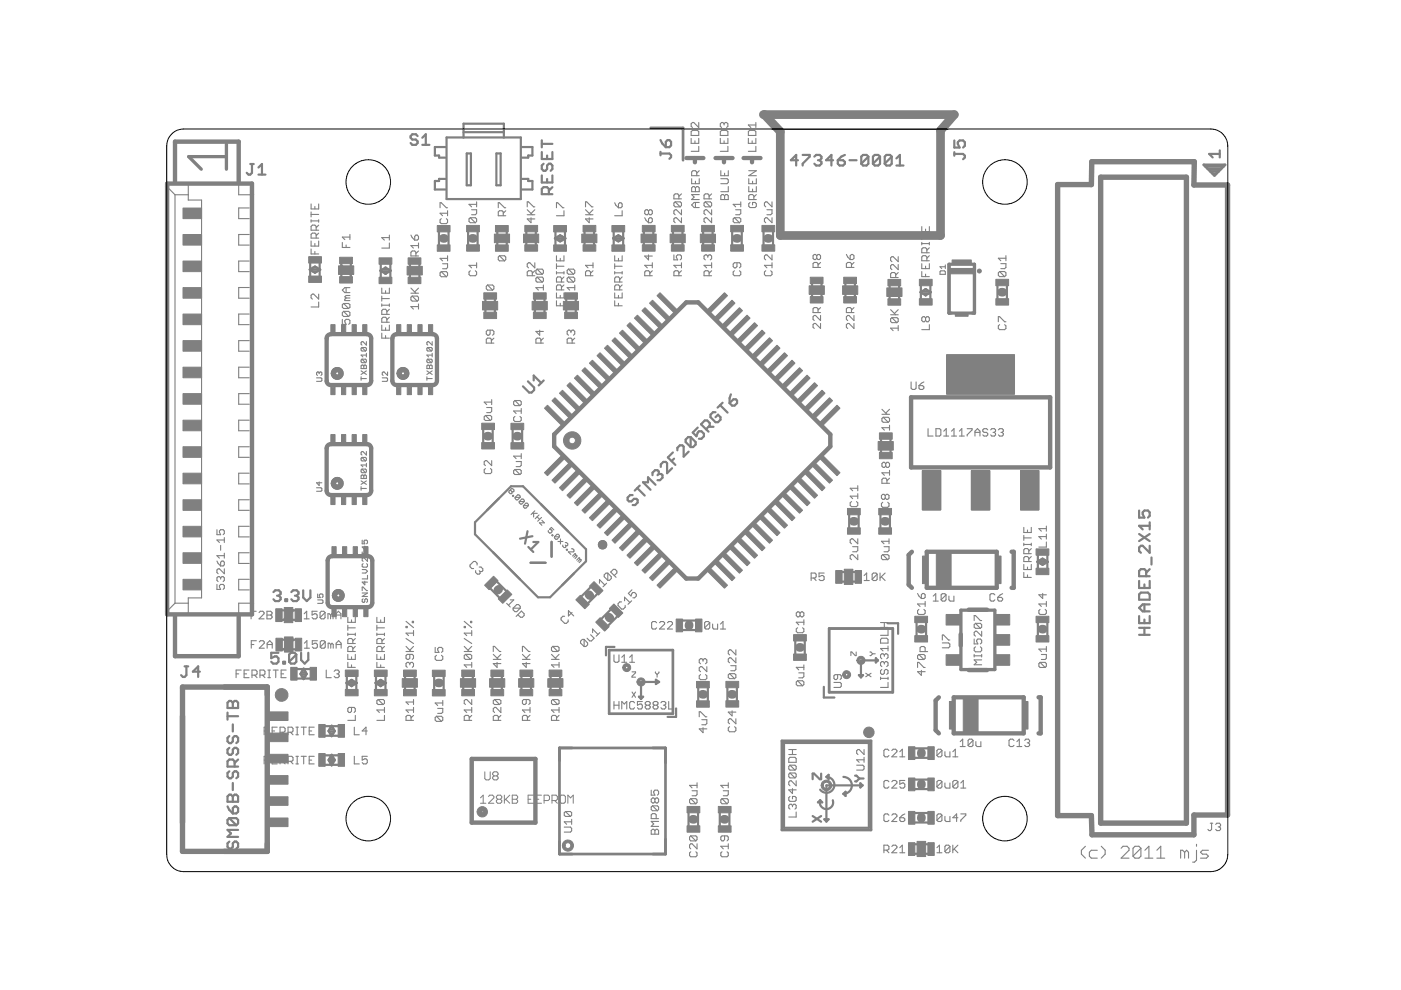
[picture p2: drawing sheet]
<svg xmlns="http://www.w3.org/2000/svg" width="297mm" height="210mm" viewBox="0 0 297 210" stroke-linecap="round" stroke-linejoin="round" font-family="sans-serif">
<g fill="#808080" stroke="#808080" stroke-width=".23">
<path d="M229.3 181.1l.8 .8z"/>
<path d="M229.3 180.3v.8z"/>
<path d="M229.3 180.3l.8-.9z"/>
<path d="M231.4 180.3h1.2z"/>
<path d="M231.4 180.3l-.4 .4z"/>
<path d="M231 180.7v.8z"/>
<path d="M231 181.5l.4 .4z"/>
<path d="M231.4 181.9h1.2z"/>
<path d="M234.3 181.1l-.8 .8z"/>
<path d="M234.3 180.3v.8z"/>
<path d="M233.5 179.4l.8 .9z"/>
<path d="M237.7 181.9h1.7z"/>
<path d="M239.4 180.3l-1.7 1.6z"/>
<path d="M239.4 179.9v.4z"/>
<path d="M239 179.4l.4 .5z"/>
<path d="M238.1 179.4h.9z"/>
<path d="M238.1 179.4l-.4 .5z"/>
<path d="M240.2 179.9v1.6z"/>
<path d="M240.6 179.4l-.4 .5z"/>
<path d="M240.6 179.4h.9z"/>
<path d="M241.5 179.4l.4 .5z"/>
<path d="M241.9 179.9v1.6z"/>
<path d="M241.9 181.5l-.4 .4z"/>
<path d="M240.6 181.9h.9z"/>
<path d="M240.2 181.5l.4 .4z"/>
<path d="M240.2 181.5l1.7-1.6z"/>
<path d="M242.7 180.3l.9-.9z"/>
<path d="M243.6 179.4v2.5z"/>
<path d="M242.7 181.9h1.7z"/>
<path d="M246.1 179.4l-.8 .9z"/>
<path d="M246.1 179.4v2.5z"/>
<path d="M245.3 181.9h1.7z"/>
<path d="M250.3 180.3v1.6z"/>
<path d="M250.3 180.3h.4z"/>
<path d="M250.7 180.3l.5 .4z"/>
<path d="M251.2 180.7v1.2z"/>
<path d="M251.6 180.3l-.4 .4z"/>
<path d="M251.6 180.3l.4 .4z"/>
<path d="M252 180.7v1.2z"/>
<path d="M252.9 182.8h.4z"/>
<path d="M253.3 182.8l.4-.4z"/>
<path d="M253.7 180.3v2.1z"/>
<path d="M253.7 179v.4z"/>
<path d="M254.5 181.9h1.3z"/>
<path d="M255.8 181.9l.4-.4z"/>
<path d="M255.8 181.1l.4 .4z"/>
<path d="M255 181.1h.8z"/>
<path d="M254.5 180.7l.5 .4z"/>
<path d="M254.5 180.7l.5-.4z"/>
<path d="M255 180.3h1.2z"/>
<path d="M39.9 127.9v2.2z"/>
<path d="M39.9 126.8v1.1z"/>
<path d="M39.9 126.8h2.8z"/>
<path d="M42.7 42.4v84.4z"/>
<path d="M39.9 41.3v1.1z"/>
<path d="M39.9 39v2.3z"/>
<path d="M39.9 42.4h2.8z"/>
<path d="M50.6 127.9v2.2z"/>
<path d="M50.6 127.9h2.8z"/>
<path d="M50.6 39v2.3z"/>
<path d="M50.6 41.3h2.8z"/>
<path d="M37.1 127.9h2.8z"/>
<path d="M37.1 41.3v86.6z"/>
<path d="M37.1 41.3h2.8z"/>
<path d="M37.1 127.9l-1.7 1.7z"/>
<path d="M35.4 39.6l1.7 1.7z"/>
<path d="M50.6 125.1h2.3z"/>
<path d="M50.6 122.8v2.3z"/>
<path d="M50.6 122.8h2.3z"/>
<path d="M50.6 119.5h2.3z"/>
<path d="M50.6 117.2v2.3z"/>
<path d="M50.6 117.2h2.3z"/>
<path d="M50.6 113.8h2.3z"/>
<path d="M50.6 111.6v2.2z"/>
<path d="M50.6 111.6h2.3z"/>
<path d="M50.6 108.2h2.3z"/>
<path d="M50.6 106v2.2z"/>
<path d="M50.6 106h2.3z"/>
<path d="M50.6 102.6h2.3z"/>
<path d="M50.6 100.3v2.3z"/>
<path d="M50.6 100.3h2.3z"/>
<path d="M50.6 97h2.3z"/>
<path d="M50.6 94.7v2.3z"/>
<path d="M50.6 94.7h2.3z"/>
<path d="M50.6 91.3h2.3z"/>
<path d="M50.6 89.1v2.2z"/>
<path d="M50.6 89.1h2.3z"/>
<path d="M50.6 85.7h2.3z"/>
<path d="M50.6 83.5v2.2z"/>
<path d="M50.6 83.5h2.3z"/>
<path d="M50.6 80.1h2.3z"/>
<path d="M50.6 77.9v2.2z"/>
<path d="M50.6 77.9h2.3z"/>
<path d="M50.6 74.5h2.3z"/>
<path d="M50.6 72.2v2.3z"/>
<path d="M50.6 72.2h2.3z"/>
<path d="M50.6 68.8h2.3z"/>
<path d="M50.6 66.6v2.2z"/>
<path d="M50.6 66.6h2.3z"/>
<path d="M50.6 63.2h2.3z"/>
<path d="M50.6 61v2.2z"/>
<path d="M50.6 61h2.3z"/>
<path d="M50.6 57.6h2.3z"/>
<path d="M50.6 55.4v2.2z"/>
<path d="M50.6 55.4h2.3z"/>
<path d="M50.6 52h2.3z"/>
<path d="M50.6 49.7v2.3z"/>
<path d="M50.6 49.7h2.3z"/>
<path d="M50.6 46.4h2.3z"/>
<path d="M50.6 44.1v2.3z"/>
<path d="M50.6 44.1h2.3z"/>
<path d="M183.6 143.5l1.1-.8z"/>
<path d="M183.6 142.7l1.1 .8z"/>
<path d="M184.4 139h.2z"/>
<path d="M184.6 139l.4-.4z"/>
<path d="M184.6 138.2l.4 .4z"/>
<path d="M184.4 138.2h.2z"/>
<path d="M185 138.6h.6z"/>
<path d="M180.4 138.2v.8z"/>
<path d="M180.4 138.2h.2z"/>
<path d="M180.6 138.2l.7 .8z"/>
<path d="M181.3 139h.2z"/>
<path d="M181.5 138.2v.8z"/>
<path d="M134 146.7l.7 1.1z"/>
<path d="M134.7 146.7l-.7 1.1z"/>
<path d="M139 142.5v.1z"/>
<path d="M139 142.6l.3 .4z"/>
<path d="M139.3 143l.4-.4z"/>
<path d="M139.7 142.5v.1z"/>
<path d="M139.3 143v.6z"/>
<path d="M134 142.5h.7z"/>
<path d="M134.7 142.5v.1z"/>
<path d="M134.7 142.6l-.7 .8z"/>
<path d="M134 143.4v.2z"/>
<path d="M134 143.6h.7z"/>
<path d="M101.2 119.4v.4z"/>
<path d="M100.8 119l.4 .4z"/>
<path d="M100.4 119h.4z"/>
<path d="M100.4 119l-.7 .8z"/>
<path d="M99.7 119.8v.4z"/>
<path d="M99.7 120.2l.3 .3z"/>
<path d="M100 120.5h.4z"/>
<path d="M101.6 120.2h.4z"/>
<path d="M102 120.2l.4 .4z"/>
<path d="M102.4 120.6v.4z"/>
<path d="M102.4 121l-.2 .2z"/>
<path d="M101.8 121.2h.4z"/>
<path d="M101.6 121l.2 .2z"/>
<path d="M101.8 121.2v.4z"/>
<path d="M101.6 121.7l.2-.1z"/>
<path d="M101.2 121.7h.4z"/>
<path d="M100.8 121.4l.4 .3z"/>
<path d="M100.8 121v.4z"/>
<path d="M119.3 130.7h.4z"/>
<path d="M119.3 130.7l-.3 .3z"/>
<path d="M119 131v.4z"/>
<path d="M119 131.4l.7 .8z"/>
<path d="M119.7 132.2h.4z"/>
<path d="M120.1 132.2l.4-.4z"/>
<path d="M120.5 131.4v.4z"/>
<path d="M120.5 129.5l1.1 1.1z"/>
<path d="M120.5 129.5v1.1z"/>
<path d="M120.5 130.6l.8-.7z"/>
<path d="M179.5 56.7h1.6z"/>
<path d="M179.5 55.9v.8z"/>
<path d="M179.5 55.9l.2-.3z"/>
<path d="M179.7 55.6h.6z"/>
<path d="M180.3 55.6l.2 .3z"/>
<path d="M180.5 55.9v.8z"/>
<path d="M181.1 55.6l-.6 .6z"/>
<path d="M179.5 54l.2 .5z"/>
<path d="M179.7 54.5l.6 .5z"/>
<path d="M180.3 55h.5z"/>
<path d="M181.1 54.8l-.3 .2z"/>
<path d="M181.1 54.2v.6z"/>
<path d="M180.8 54l.3 .2z"/>
<path d="M180.5 54h.3z"/>
<path d="M180.3 54.2l.2-.2z"/>
<path d="M180.3 54.2v.8z"/>
<path d="M172.4 56.7h1.6z"/>
<path d="M172.4 55.9v.8z"/>
<path d="M172.4 55.9l.2-.3z"/>
<path d="M172.6 55.6h.6z"/>
<path d="M173.2 55.6l.2 .3z"/>
<path d="M173.4 55.9v.8z"/>
<path d="M173.4 56.2l.6-.6z"/>
<path d="M172.4 54.8l.2 .2z"/>
<path d="M172.4 54.2v.6z"/>
<path d="M172.6 54l-.2 .2z"/>
<path d="M172.6 54h.3z"/>
<path d="M172.9 54l.3 .2z"/>
<path d="M173.2 54.2l.2-.2z"/>
<path d="M173.4 54h.3z"/>
<path d="M173.7 54l.3 .2z"/>
<path d="M174 54.2v.6z"/>
<path d="M174 54.8l-.3 .2z"/>
<path d="M173.4 55h.3z"/>
<path d="M173.2 54.8l.2 .2z"/>
<path d="M173.2 54.8l-.3 .2z"/>
<path d="M172.6 55h.3z"/>
<path d="M173.2 54.2v.6z"/>
<path d="M113.6 72.7h1.6z"/>
<path d="M113.6 71.9v.8z"/>
<path d="M113.6 71.9l.3-.2z"/>
<path d="M113.9 71.7h.5z"/>
<path d="M114.4 71.7l.3 .2z"/>
<path d="M114.7 71.9v.8z"/>
<path d="M114.7 72.2l.5-.5z"/>
<path d="M113.6 70.3h1.6z"/>
<path d="M113.6 70.3l.8 .8z"/>
<path d="M114.4 70v1.1z"/>
<path d="M120.2 72.7h1.7z"/>
<path d="M120.2 71.9v.8z"/>
<path d="M120.2 71.9l.3-.2z"/>
<path d="M120.5 71.7h.6z"/>
<path d="M121.1 71.7l.2 .2z"/>
<path d="M121.3 71.9v.8z"/>
<path d="M121.3 72.2l.6-.5z"/>
<path d="M120.2 70.8l.3 .3z"/>
<path d="M120.2 70.3v.5z"/>
<path d="M120.2 70.3l.3-.3z"/>
<path d="M120.5 70h.3z"/>
<path d="M120.8 70l.3 .3z"/>
<path d="M121.1 70.3v.2z"/>
<path d="M121.3 70l-.2 .3z"/>
<path d="M121.3 70h.3z"/>
<path d="M121.6 70l.3 .3z"/>
<path d="M121.9 70.3v.5z"/>
<path d="M121.6 71.1l.3-.3z"/>
<path d="M86.1 152.7h1.6z"/>
<path d="M86.1 151.9v.8z"/>
<path d="M86.3 151.7l-.2 .2z"/>
<path d="M86.3 151.7h.6z"/>
<path d="M86.9 151.7l.2 .2z"/>
<path d="M87.1 151.9v.8z"/>
<path d="M87.7 151.7l-.6 .5z"/>
<path d="M86.1 150.5l.5 .6z"/>
<path d="M86.1 150.5h1.6z"/>
<path d="M87.7 150v1.1z"/>
<path d="M86.1 148.8l.5 .6z"/>
<path d="M86.1 148.8h1.6z"/>
<path d="M87.7 148.3v1.1z"/>
<path d="M98.4 152.7h1.6z"/>
<path d="M98.4 151.9v.8z"/>
<path d="M98.7 151.7l-.3 .2z"/>
<path d="M98.7 151.7h.5z"/>
<path d="M99.2 151.7l.3 .2z"/>
<path d="M99.5 151.9v.8z"/>
<path d="M100 151.7l-.5 .5z"/>
<path d="M98.4 150.5l.6 .6z"/>
<path d="M98.4 150.5h1.6z"/>
<path d="M100 150v1.1z"/>
<path d="M100 148.3v1.1z"/>
<path d="M99 148.3l1 1.1z"/>
<path d="M98.7 148.3h.3z"/>
<path d="M98.7 148.3l-.3 .3z"/>
<path d="M98.4 148.6v.5z"/>
<path d="M98.4 149.1l.3 .3z"/>
<path d="M92.5 138.9l-.2 .3z"/>
<path d="M92.3 139.2v.5z"/>
<path d="M92.3 139.7l.2 .3z"/>
<path d="M92.5 140h1.1z"/>
<path d="M93.9 139.7l-.3 .3z"/>
<path d="M93.9 139.2v.5z"/>
<path d="M93.6 138.9l.3 .3z"/>
<path d="M92.3 137.3v1z"/>
<path d="M92.3 138.3h.8z"/>
<path d="M92.8 137.8l.3 .5z"/>
<path d="M92.8 137.5v.3z"/>
<path d="M92.8 137.5l.3-.2z"/>
<path d="M93.1 137.3h.5z"/>
<path d="M93.6 137.3l.3 .2z"/>
<path d="M93.9 137.5v.6z"/>
<path d="M93.6 138.3l.3-.2z"/>
<path d="M67.4 127.9h.9z"/>
<path d="M68.3 127.9l.2-.2z"/>
<path d="M68.5 127.4v.3z"/>
<path d="M68.3 127.2l.2 .2z"/>
<path d="M67.4 127.2h.9z"/>
<path d="M67.4 125.9v.8z"/>
<path d="M67.4 126.7h.5z"/>
<path d="M67.7 126.3l.2 .4z"/>
<path d="M67.7 126.1v.2z"/>
<path d="M67.9 125.9l-.2 .2z"/>
<path d="M67.9 125.9h.4z"/>
<path d="M68.3 125.9l.2 .2z"/>
<path d="M68.5 126.1v.4z"/>
<path d="M68.5 126.5l-.2 .2z"/>
<path d="M77 127l-.2 .1z"/>
<path d="M76.8 127.1v.4z"/>
<path d="M76.8 127.5l.2 .2z"/>
<path d="M77 127.7h.2z"/>
<path d="M77.3 127.5l-.1 .2z"/>
<path d="M77.3 127.1v.4z"/>
<path d="M77.3 127.1l.2-.1z"/>
<path d="M77.5 127h.2z"/>
<path d="M77.7 127l.2 .1z"/>
<path d="M77.9 127.1v.4z"/>
<path d="M77.9 127.5l-.2 .2z"/>
<path d="M76.8 126.5h1.1z"/>
<path d="M76.8 126.5l1.1-.8z"/>
<path d="M76.8 125.7h1.1z"/>
<path d="M76.8 124.5v.7z"/>
<path d="M76.8 124.5h.2z"/>
<path d="M77 124.5l.7 .7z"/>
<path d="M77.7 125.2h.2z"/>
<path d="M76.8 123.4h1.1z"/>
<path d="M76.8 123.4l.5 .6z"/>
<path d="M77.3 123.2v.8z"/>
<path d="M76.8 122.7h1.1z"/>
<path d="M77.9 122v.7z"/>
<path d="M76.8 121.5h.7z"/>
<path d="M77.9 121.1l-.4 .4z"/>
<path d="M77.5 120.8l.4 .3z"/>
<path d="M76.8 120.8h.7z"/>
<path d="M77 119.5l-.2 .2z"/>
<path d="M76.8 119.7v.4z"/>
<path d="M76.8 120.1l.2 .1z"/>
<path d="M77 120.2h.7z"/>
<path d="M77.7 120.2l.2-.1z"/>
<path d="M77.9 119.7v.4z"/>
<path d="M77.7 119.5l.2 .2z"/>
<path d="M77.9 118.3v.7z"/>
<path d="M77.2 118.3l.7 .7z"/>
<path d="M77 118.3h.2z"/>
<path d="M77 118.3l-.2 .1z"/>
<path d="M76.8 118.4v.4z"/>
<path d="M76.8 118.8l.2 .2z"/>
<path d="M76.8 117.4h1.1z"/>
<path d="M76.8 117v.8z"/>
<path d="M76.8 116h1.1z"/>
<path d="M76.8 116l.5 .5z"/>
<path d="M77.3 115.8v.7z"/>
<path d="M76.8 114.5v.8z"/>
<path d="M76.8 115.3h.5z"/>
<path d="M77.2 114.9l.1 .4z"/>
<path d="M77.2 114.7v.2z"/>
<path d="M77.3 114.5l-.1 .2z"/>
<path d="M77.3 114.5h.4z"/>
<path d="M77.7 114.5l.2 .2z"/>
<path d="M77.9 114.7v.4z"/>
<path d="M77.9 115.1l-.2 .2z"/>
<path d="M172 121.5v1.6z"/>
<path d="M172 121.5h.8z"/>
<path d="M172.8 121.5l.2 .3z"/>
<path d="M173 121.8v.5z"/>
<path d="M173 122.3l-.2 .3z"/>
<path d="M172 122.6h.8z"/>
<path d="M172.5 122.6l.5 .5z"/>
<path d="M173.7 121.5h1z"/>
<path d="M173.7 121.5v.8z"/>
<path d="M173.7 122.3l.5-.3z"/>
<path d="M174.2 122h.3z"/>
<path d="M174.5 122l.2 .3z"/>
<path d="M174.7 122.3v.5z"/>
<path d="M174.5 123.1l.2-.3z"/>
<path d="M173.9 123.1h.6z"/>
<path d="M173.7 122.8l.2 .3z"/>
<path d="M195.4 69.9h1.6z"/>
<path d="M197 68.8v1.1z"/>
<path d="M195.4 67.9l.3 .3z"/>
<path d="M195.4 67.4v.5z"/>
<path d="M195.4 67.4l.3-.3z"/>
<path d="M195.7 67.1h.3z"/>
<path d="M196 67.1l.2 .3z"/>
<path d="M196.2 67.4l.3-.3z"/>
<path d="M196.5 67.1h.3z"/>
<path d="M196.8 67.1l.2 .3z"/>
<path d="M197 67.4v.5z"/>
<path d="M197 67.9l-.2 .3z"/>
<path d="M196.5 68.2h.3z"/>
<path d="M196.2 67.9l.3 .3z"/>
<path d="M196.2 67.9l-.2 .3z"/>
<path d="M195.7 68.2h.3z"/>
<path d="M196.2 67.4v.5z"/>
<path d="M69.2 142.1v1.6z"/>
<path d="M69.2 143.7h1z"/>
<path d="M70.8 142.3l.3-.2z"/>
<path d="M71.1 142.1h.5z"/>
<path d="M71.6 142.1l.3 .2z"/>
<path d="M71.9 142.3v.3z"/>
<path d="M71.9 142.6l-.3 .3z"/>
<path d="M71.4 142.9h.2z"/>
<path d="M71.6 142.9l.3 .3z"/>
<path d="M71.9 143.2v.2z"/>
<path d="M71.9 143.4l-.3 .3z"/>
<path d="M71.1 143.7h.5z"/>
<path d="M70.8 143.4l.3 .3z"/>
<path d="M103.1 72.7h1.6z"/>
<path d="M103.1 71.9v.8z"/>
<path d="M103.1 71.9l.3-.2z"/>
<path d="M103.4 71.7h.5z"/>
<path d="M103.9 71.7l.3 .2z"/>
<path d="M104.2 71.9v.8z"/>
<path d="M104.2 72.2l.5-.5z"/>
<path d="M104.4 71.1l.3-.3z"/>
<path d="M104.7 70.3v.5z"/>
<path d="M104.4 70l.3 .3z"/>
<path d="M103.4 70h1z"/>
<path d="M103.4 70l-.3 .3z"/>
<path d="M103.1 70.3v.5z"/>
<path d="M103.1 70.8l.3 .3z"/>
<path d="M103.4 71.1h.2z"/>
<path d="M103.6 71.1l.3-.3z"/>
<path d="M103.9 70v.8z"/>
<path d="M105.6 45.7h1.6z"/>
<path d="M105.6 44.9v.8z"/>
<path d="M105.6 44.9l.3-.2z"/>
<path d="M105.9 44.7h.5z"/>
<path d="M106.4 44.7l.3 .2z"/>
<path d="M106.7 44.9v.8z"/>
<path d="M106.7 45.2l.5-.5z"/>
<path d="M105.6 43v1z"/>
<path d="M105.6 43h.3z"/>
<path d="M105.9 43l1.1 1z"/>
<path d="M107 44h.2z"/>
<path d="M72.6 52.5h1.6z"/>
<path d="M72.6 51.4v1.1z"/>
<path d="M73.4 51.9v.6z"/>
<path d="M72.6 50.3l.5 .5z"/>
<path d="M72.6 50.3h1.6z"/>
<path d="M74.2 49.7v1.1z"/>
<path d="M66 65.1h1.6z"/>
<path d="M67.6 64v1.1z"/>
<path d="M67.6 62.4v1z"/>
<path d="M66.5 62.4l1.1 1z"/>
<path d="M66.2 62.4h.3z"/>
<path d="M66 62.6l.2-.2z"/>
<path d="M66 62.6v.5z"/>
<path d="M66 63.1l.2 .3z"/>
<path d="M180.5 106.3l-.2 .3z"/>
<path d="M180.3 106.6v.5z"/>
<path d="M180.3 107.1l.2 .3z"/>
<path d="M180.5 107.4h1.1z"/>
<path d="M181.6 107.4l.3-.3z"/>
<path d="M181.9 106.6v.5z"/>
<path d="M181.6 106.3l.3 .3z"/>
<path d="M180.3 105.2l.5 .5z"/>
<path d="M180.3 105.2h1.6z"/>
<path d="M181.9 104.7v1z"/>
<path d="M180.3 103.5l.5 .6z"/>
<path d="M180.3 103.5h1.6z"/>
<path d="M181.9 103v1.1z"/>
<path d="M162.3 57.4l-.2 .3z"/>
<path d="M162.1 57.7v.5z"/>
<path d="M162.1 58.2l.2 .3z"/>
<path d="M162.3 58.5h1.1z"/>
<path d="M163.4 58.5l.3-.3z"/>
<path d="M163.7 57.7v.5z"/>
<path d="M163.4 57.4l.3 .3z"/>
<path d="M162.1 56.3l.5 .5z"/>
<path d="M162.1 56.3h1.6z"/>
<path d="M163.7 55.7v1.1z"/>
<path d="M163.7 54v1.1z"/>
<path d="M162.6 54l1.1 1.1z"/>
<path d="M162.3 54h.3z"/>
<path d="M162.1 54.3l.2-.3z"/>
<path d="M162.1 54.3v.5z"/>
<path d="M162.1 54.8l.2 .3z"/>
<path d="M211.7 69.1l.2-.3z"/>
<path d="M211.7 69.1v.5z"/>
<path d="M211.7 69.6l.2 .3z"/>
<path d="M211.9 69.9h1.1z"/>
<path d="M213 69.9l.3-.3z"/>
<path d="M213.3 69.1v.5z"/>
<path d="M213 68.8l.3 .3z"/>
<path d="M211.7 67.1v1.1z"/>
<path d="M211.7 67.1h.2z"/>
<path d="M211.9 67.1l1.1 1.1z"/>
<path d="M213 68.2h.3z"/>
<path d="M187.2 106.5l-.3 .3z"/>
<path d="M186.9 106.8v.5z"/>
<path d="M186.9 107.3l.3 .3z"/>
<path d="M187.2 107.6h1z"/>
<path d="M188.2 107.6l.3-.3z"/>
<path d="M188.5 106.8v.5z"/>
<path d="M188.2 106.5l.3 .3z"/>
<path d="M186.9 105.6l.3 .3z"/>
<path d="M186.9 105.1v.5z"/>
<path d="M186.9 105.1l.3-.3z"/>
<path d="M187.2 104.8h.2z"/>
<path d="M187.4 104.8l.3 .3z"/>
<path d="M187.7 105.1l.3-.3z"/>
<path d="M188 104.8h.2z"/>
<path d="M188.2 104.8l.3 .3z"/>
<path d="M188.5 105.1v.5z"/>
<path d="M188.5 105.6l-.3 .3z"/>
<path d="M188 105.9h.2z"/>
<path d="M187.7 105.6l.3 .3z"/>
<path d="M187.7 105.6l-.3 .3z"/>
<path d="M187.2 105.9h.2z"/>
<path d="M187.7 105.1v.5z"/>
<path d="M155.7 57.4l-.3 .3z"/>
<path d="M155.4 57.7v.5z"/>
<path d="M155.4 58.2l.3 .3z"/>
<path d="M155.7 58.5h1.1z"/>
<path d="M156.8 58.5l.3-.3z"/>
<path d="M157.1 57.7v.5z"/>
<path d="M156.8 57.4l.3 .3z"/>
<path d="M156.8 56.8l.3-.3z"/>
<path d="M157.1 56v.5z"/>
<path d="M156.8 55.7l.3 .3z"/>
<path d="M155.7 55.7h1.1z"/>
<path d="M155.7 55.7l-.3 .3z"/>
<path d="M155.4 56v.5z"/>
<path d="M155.4 56.5l.3 .3z"/>
<path d="M155.7 56.8h.3z"/>
<path d="M156 56.8l.3-.3z"/>
<path d="M156.3 55.7v.8z"/>
<path d="M109.2 88.3l-.3 .3z"/>
<path d="M108.9 88.6v.5z"/>
<path d="M108.9 89.1l.3 .3z"/>
<path d="M109.2 89.4h1z"/>
<path d="M110.2 89.4l.3-.3z"/>
<path d="M110.5 88.6v.5z"/>
<path d="M110.2 88.3l.3 .3z"/>
<path d="M108.9 87.1l.5 .6z"/>
<path d="M108.9 87.1h1.6z"/>
<path d="M110.5 86.6v1.1z"/>
<path d="M109.2 86h1z"/>
<path d="M108.9 85.7l.3 .3z"/>
<path d="M108.9 85.2v.5z"/>
<path d="M108.9 85.2l.3-.3z"/>
<path d="M109.2 84.9h1z"/>
<path d="M110.2 84.9l.3 .3z"/>
<path d="M110.5 85.2v.5z"/>
<path d="M110.5 85.7l-.3 .3z"/>
<path d="M109.2 84.9l1 1.1z"/>
<path d="M220.5 129.2l-.2 .3z"/>
<path d="M220.3 129.5v.5z"/>
<path d="M220.3 130l.2 .3z"/>
<path d="M220.5 130.3h1.1z"/>
<path d="M221.8 130l-.2 .3z"/>
<path d="M221.8 129.5v.5z"/>
<path d="M221.6 129.2l.2 .3z"/>
<path d="M220.3 128.1l.5 .5z"/>
<path d="M220.3 128.1h1.5z"/>
<path d="M221.8 127.5v1.1z"/>
<path d="M220.3 126.1h1.5z"/>
<path d="M220.3 126.1l.8 .8z"/>
<path d="M221.1 125.8v1.1z"/>
<path d="M194.8 129.2l-.3 .3z"/>
<path d="M194.5 129.5v.5z"/>
<path d="M194.5 130l.3 .3z"/>
<path d="M194.8 130.3h1.1z"/>
<path d="M195.9 130.3l.3-.3z"/>
<path d="M196.2 129.5v.5z"/>
<path d="M195.9 129.2l.3 .3z"/>
<path d="M194.5 128.1l.6 .5z"/>
<path d="M194.5 128.1h1.7z"/>
<path d="M196.2 127.5v1.1z"/>
<path d="M194.5 125.8l.3 .6z"/>
<path d="M194.8 126.4l.5 .5z"/>
<path d="M195.3 126.9h.6z"/>
<path d="M195.9 126.9l.3-.3z"/>
<path d="M196.2 126.1v.5z"/>
<path d="M195.9 125.8l.3 .3z"/>
<path d="M195.6 125.8h.3z"/>
<path d="M195.6 125.8l-.3 .3z"/>
<path d="M195.3 126.1v.8z"/>
<path d="M210.7 125.9l.2 .2z"/>
<path d="M210.1 125.9h.6z"/>
<path d="M210.1 125.9l-.2 .2z"/>
<path d="M209.9 126.1v1.1z"/>
<path d="M209.9 127.2l.2 .2z"/>
<path d="M210.1 127.4h.6z"/>
<path d="M210.9 127.2l-.2 .2z"/>
<path d="M212.1 126.1l.5-.2z"/>
<path d="M212.1 126.1l-.6 .6z"/>
<path d="M211.5 126.7v.5z"/>
<path d="M211.5 127.2l.3 .2z"/>
<path d="M211.8 127.4h.5z"/>
<path d="M212.6 127.2l-.3 .2z"/>
<path d="M212.6 126.9v.3z"/>
<path d="M212.3 126.7l.3 .2z"/>
<path d="M211.5 126.7h.8z"/>
<path d="M193.2 81v1.3z"/>
<path d="M193.2 82.3l.2 .3z"/>
<path d="M193.4 82.6h.6z"/>
<path d="M194 82.6l.2-.3z"/>
<path d="M194.2 81v1.3z"/>
<path d="M195.3 81.3l.6-.3z"/>
<path d="M195.3 81.3l-.5 .5z"/>
<path d="M194.8 81.8v.5z"/>
<path d="M194.8 82.3l.3 .3z"/>
<path d="M195.1 82.6h.5z"/>
<path d="M195.9 82.3l-.3 .3z"/>
<path d="M195.9 82v.3z"/>
<path d="M195.6 81.8l.3 .2z"/>
<path d="M194.8 81.8h.8z"/>
<path d="M199.8 137.4h1.3z"/>
<path d="M201.1 137.4l.3-.3z"/>
<path d="M201.4 136.6v.5z"/>
<path d="M201.1 136.3l.3 .3z"/>
<path d="M199.8 136.3h1.3z"/>
<path d="M199.8 134.6v1.1z"/>
<path d="M199.8 134.6h.3z"/>
<path d="M200.1 134.6l1 1.1z"/>
<path d="M201.1 135.7h.3z"/>
<path d="M214.7 156.7l.3 .3z"/>
<path d="M214.2 156.7h.5z"/>
<path d="M214.2 156.7l-.3 .3z"/>
<path d="M213.9 157v1z"/>
<path d="M213.9 158l.3 .3z"/>
<path d="M214.2 158.3h.5z"/>
<path d="M214.7 158.3l.3-.3z"/>
<path d="M216.1 156.7l-.5 .5z"/>
<path d="M216.1 156.7v1.6z"/>
<path d="M215.6 158.3h1z"/>
<path d="M217.5 156.7l-.2 .3z"/>
<path d="M217.5 156.7h.5z"/>
<path d="M218 156.7l.3 .3z"/>
<path d="M218.3 157v.2z"/>
<path d="M218.3 157.2l-.3 .3z"/>
<path d="M217.8 157.5h.2z"/>
<path d="M218 157.5l.3 .3z"/>
<path d="M218.3 157.8v.2z"/>
<path d="M218.3 158l-.3 .3z"/>
<path d="M217.5 158.3h.5z"/>
<path d="M217.3 158l.2 .3z"/>
<path d="M131.4 127.6h.4z"/>
<path d="M131.4 127.6l-.4 .4z"/>
<path d="M131 128v.4z"/>
<path d="M131 128.4l.8 .7z"/>
<path d="M131.8 129.1h.4z"/>
<path d="M132.2 129.1l.3-.3z"/>
<path d="M132.5 128.4v.4z"/>
<path d="M132.4 126.6v.8z"/>
<path d="M132.4 126.6l1.1 1.1z"/>
<path d="M133.2 128.1l.7-.7z"/>
<path d="M134 125.1l-.8 .7z"/>
<path d="M133.2 125.8l.6 .6z"/>
<path d="M134 125.8l-.2 .6z"/>
<path d="M134 125.8l.2-.2z"/>
<path d="M134.2 125.6h.4z"/>
<path d="M134.6 125.6l.3 .4z"/>
<path d="M134.9 126v.4z"/>
<path d="M134.9 126.4l-.3 .3z"/>
<path d="M134.2 126.7h.4z"/>
<path d="M187 102.5h1.6z"/>
<path d="M187 101.7v.8z"/>
<path d="M187 101.7l.3-.3z"/>
<path d="M187.3 101.4h.5z"/>
<path d="M187.8 101.4l.2 .3z"/>
<path d="M188 101.7v.8z"/>
<path d="M188 101.9l.6-.5z"/>
<path d="M187 100.2l.5 .6z"/>
<path d="M187 100.2h1.6z"/>
<path d="M188.6 99.7v1.1z"/>
<path d="M187 98.8l.3 .3z"/>
<path d="M187 98.3v.5z"/>
<path d="M187 98.3l.3-.3z"/>
<path d="M187.3 98h.2z"/>
<path d="M187.5 98l.3 .3z"/>
<path d="M188 98l-.2 .3z"/>
<path d="M188 98h.3z"/>
<path d="M188.3 98l.3 .3z"/>
<path d="M188.6 98.3v.5z"/>
<path d="M188.6 98.8l-.3 .3z"/>
<path d="M188 99.1h.3z"/>
<path d="M187.8 98.8l.2 .3z"/>
<path d="M187.8 98.8l-.3 .3z"/>
<path d="M187.3 99.1h.2z"/>
<path d="M187.8 98.3v.5z"/>
<path d="M87.1 54.3h1.6z"/>
<path d="M87.1 53.5v.8z"/>
<path d="M87.1 53.5l.3-.3z"/>
<path d="M87.4 53.2h.5z"/>
<path d="M87.9 53.2l.3 .3z"/>
<path d="M88.2 53.5v.8z"/>
<path d="M88.2 53.7l.5-.5z"/>
<path d="M87.1 52.1l.6 .5z"/>
<path d="M87.1 52.1h1.6z"/>
<path d="M88.7 51.5v1.1z"/>
<path d="M87.1 49.8l.3 .6z"/>
<path d="M87.4 50.4l.5 .5z"/>
<path d="M87.9 50.9h.6z"/>
<path d="M88.5 50.9l.2-.2z"/>
<path d="M88.7 50.1v.6z"/>
<path d="M88.5 49.8l.2 .3z"/>
<path d="M88.2 49.8h.3z"/>
<path d="M88.2 49.8l-.3 .3z"/>
<path d="M87.9 50.1v.8z"/>
<path d="M93.6 46.4l-.3 .2z"/>
<path d="M93.3 46.6v.6z"/>
<path d="M93.3 47.2l.3 .2z"/>
<path d="M93.6 47.4h1z"/>
<path d="M94.6 47.4l.3-.2z"/>
<path d="M94.9 46.6v.6z"/>
<path d="M94.6 46.4l.3 .2z"/>
<path d="M93.3 45.2l.5 .5z"/>
<path d="M93.3 45.2h1.6z"/>
<path d="M94.9 44.7v1z"/>
<path d="M93.3 43v1z"/>
<path d="M93.3 43h.3z"/>
<path d="M93.6 43l1 1z"/>
<path d="M94.6 44h.3z"/>
<path d="M220.3 116h1.5z"/>
<path d="M221.8 114.9v1.1z"/>
<path d="M220.3 113.8l.5 .5z"/>
<path d="M220.3 113.8h1.5z"/>
<path d="M221.8 113.2v1.1z"/>
<path d="M220.3 112.1l.5 .5z"/>
<path d="M220.3 112.1h1.5z"/>
<path d="M221.8 111.5v1.1z"/>
<path d="M119.6 176.4h1.3z"/>
<path d="M121.2 176.1l-.3 .3z"/>
<path d="M121.2 175.6v.5z"/>
<path d="M120.9 175.4l.3 .2z"/>
<path d="M119.6 175.4h1.3z"/>
<path d="M119.6 174.2l.5 .6z"/>
<path d="M119.6 174.2h1.6z"/>
<path d="M121.2 173.7v1.1z"/>
<path d="M119.9 173.1h1z"/>
<path d="M119.6 172.8l.3 .3z"/>
<path d="M119.6 172.3v.5z"/>
<path d="M119.6 172.3l.3-.2z"/>
<path d="M119.9 172.1h1z"/>
<path d="M120.9 172.1l.3 .2z"/>
<path d="M121.2 172.3v.5z"/>
<path d="M121.2 172.8l-.3 .3z"/>
<path d="M119.9 172.1l1 1z"/>
<path d="M188.2 165.5l.3 .3z"/>
<path d="M187.7 165.5h.5z"/>
<path d="M187.7 165.5l-.3 .3z"/>
<path d="M187.4 165.8v1z"/>
<path d="M187.4 166.8l.3 .3z"/>
<path d="M187.7 167.1h.5z"/>
<path d="M188.2 167.1l.3-.3z"/>
<path d="M189.1 167.1h1.1z"/>
<path d="M189.1 167.1l1.1-1.1z"/>
<path d="M190.2 165.8v.2z"/>
<path d="M189.9 165.5l.3 .3z"/>
<path d="M189.4 165.5h.5z"/>
<path d="M189.4 165.5l-.3 .3z"/>
<path d="M190.8 165.5h1z"/>
<path d="M190.8 165.5v.8z"/>
<path d="M190.8 166.3l.5-.3z"/>
<path d="M191.3 166h.3z"/>
<path d="M191.6 166l.2 .3z"/>
<path d="M191.8 166.3v.5z"/>
<path d="M191.8 166.8l-.2 .3z"/>
<path d="M191 167.1h.6z"/>
<path d="M190.8 166.8l.2 .3z"/>
<path d="M188.2 172.6l.3 .2z"/>
<path d="M187.7 172.6h.5z"/>
<path d="M187.7 172.6l-.3 .2z"/>
<path d="M187.4 172.8v1.1z"/>
<path d="M187.4 173.9l.3 .3z"/>
<path d="M187.7 174.2h.5z"/>
<path d="M188.2 174.2l.3-.3z"/>
<path d="M189.1 174.2h1.1z"/>
<path d="M189.1 174.2l1.1-1.1z"/>
<path d="M190.2 172.8v.3z"/>
<path d="M189.9 172.6l.3 .2z"/>
<path d="M189.4 172.6h.5z"/>
<path d="M189.4 172.6l-.3 .2z"/>
<path d="M191.3 172.8l.5-.2z"/>
<path d="M190.8 173.4l.5-.6z"/>
<path d="M190.8 173.4v.5z"/>
<path d="M190.8 173.9l.2 .3z"/>
<path d="M191 174.2h.6z"/>
<path d="M191.8 173.9l-.2 .3z"/>
<path d="M191.8 173.6v.3z"/>
<path d="M191.6 173.4l.2 .2z"/>
<path d="M190.8 173.4h.8z"/>
<path d="M187.4 179.2v1.6z"/>
<path d="M187.4 179.2h.8z"/>
<path d="M188.2 179.2l.3 .3z"/>
<path d="M188.5 179.5v.5z"/>
<path d="M188.2 180.3l.3-.3z"/>
<path d="M187.4 180.3h.8z"/>
<path d="M187.9 180.3l.6 .5z"/>
<path d="M189.1 180.8h1.1z"/>
<path d="M189.1 180.8l1.1-1.1z"/>
<path d="M190.2 179.5v.2z"/>
<path d="M189.9 179.2l.3 .3z"/>
<path d="M189.4 179.2h.5z"/>
<path d="M189.1 179.5l.3-.3z"/>
<path d="M190.8 179.7l.5-.5z"/>
<path d="M191.3 179.2v1.6z"/>
<path d="M190.8 180.8h1z"/>
<path d="M188.2 158.9l.3 .2z"/>
<path d="M187.7 158.9h.5z"/>
<path d="M187.7 158.9l-.3 .2z"/>
<path d="M187.4 159.1v1.1z"/>
<path d="M187.4 160.2l.3 .3z"/>
<path d="M187.7 160.5h.5z"/>
<path d="M188.2 160.5l.3-.3z"/>
<path d="M189.1 160.5h1.1z"/>
<path d="M189.1 160.5l1.1-1.1z"/>
<path d="M190.2 159.1v.3z"/>
<path d="M189.9 158.9l.3 .2z"/>
<path d="M189.4 158.9h.5z"/>
<path d="M189.4 158.9l-.3 .2z"/>
<path d="M190.8 159.4l.5-.5z"/>
<path d="M191.3 158.9v1.6z"/>
<path d="M190.8 160.5h1z"/>
<path d="M168.8 133.3l.3-.2z"/>
<path d="M168.8 133.3v.6z"/>
<path d="M168.8 133.9l.3 .3z"/>
<path d="M169.1 134.2h1.1z"/>
<path d="M170.4 133.9l-.2 .3z"/>
<path d="M170.4 133.3v.6z"/>
<path d="M170.2 133.1l.2 .2z"/>
<path d="M168.8 131.9l.6 .6z"/>
<path d="M168.8 131.9h1.6z"/>
<path d="M170.4 131.4v1.1z"/>
<path d="M168.8 130.5l.3 .3z"/>
<path d="M168.8 130v.5z"/>
<path d="M168.8 130l.3-.3z"/>
<path d="M169.1 129.7h.3z"/>
<path d="M169.4 129.7l.2 .3z"/>
<path d="M169.6 130l.3-.3z"/>
<path d="M169.9 129.7h.3z"/>
<path d="M170.2 129.7l.2 .3z"/>
<path d="M170.4 130v.5z"/>
<path d="M170.4 130.5l-.2 .3z"/>
<path d="M169.9 130.8h.3z"/>
<path d="M169.6 130.5l.3 .3z"/>
<path d="M169.6 130.5l-.2 .3z"/>
<path d="M169.1 130.8h.3z"/>
<path d="M169.6 130v.5z"/>
<path d="M154.7 154.1l-.3 .2z"/>
<path d="M154.4 154.3v.6z"/>
<path d="M154.4 154.9l.3 .3z"/>
<path d="M154.7 155.2h1z"/>
<path d="M155.7 155.2l.3-.3z"/>
<path d="M156 154.3v.6z"/>
<path d="M155.7 154.1l.3 .2z"/>
<path d="M156 152.4v1.1z"/>
<path d="M154.9 152.4l1.1 1.1z"/>
<path d="M154.7 152.4h.2z"/>
<path d="M154.4 152.7l.3-.3z"/>
<path d="M154.4 152.7v.5z"/>
<path d="M154.4 153.2l.3 .3z"/>
<path d="M154.4 151h1.6z"/>
<path d="M154.4 151l.8 .8z"/>
<path d="M155.2 150.7v1.1z"/>
<path d="M139 131.8l.2 .2z"/>
<path d="M138.4 131.8h.6z"/>
<path d="M138.4 131.8l-.2 .2z"/>
<path d="M138.2 132v1.1z"/>
<path d="M138.2 133.1l.2 .3z"/>
<path d="M138.4 133.4h.6z"/>
<path d="M139 133.4l.2-.3z"/>
<path d="M139.8 133.4h1.1z"/>
<path d="M139.8 133.4l1.1-1.1z"/>
<path d="M140.9 132v.3z"/>
<path d="M140.6 131.8l.3 .2z"/>
<path d="M140.1 131.8h.5z"/>
<path d="M139.8 132l.3-.2z"/>
<path d="M141.5 133.4h1.1z"/>
<path d="M141.5 133.4l1.1-1.1z"/>
<path d="M142.6 132v.3z"/>
<path d="M142.3 131.8l.3 .2z"/>
<path d="M141.8 131.8h.5z"/>
<path d="M141.8 131.8l-.3 .2z"/>
<path d="M148.5 143l-.2 .3z"/>
<path d="M148.3 143.3v.5z"/>
<path d="M148.3 143.8l.2 .3z"/>
<path d="M148.5 144.1h1.1z"/>
<path d="M149.6 144.1l.3-.3z"/>
<path d="M149.9 143.3v.5z"/>
<path d="M149.6 143l.3 .3z"/>
<path d="M149.9 141.4v1z"/>
<path d="M148.8 141.4l1.1 1z"/>
<path d="M148.5 141.4h.3z"/>
<path d="M148.3 141.6l.2-.2z"/>
<path d="M148.3 141.6v.6z"/>
<path d="M148.3 142.2l.2 .2z"/>
<path d="M148.3 140.5l.2 .2z"/>
<path d="M148.3 139.9v.6z"/>
<path d="M148.3 139.9l.2-.2z"/>
<path d="M148.5 139.7h.3z"/>
<path d="M148.8 139.7l.3 .2z"/>
<path d="M149.1 139.9v.3z"/>
<path d="M149.1 139.9l.2-.2z"/>
<path d="M149.3 139.7h.3z"/>
<path d="M149.6 139.7l.3 .2z"/>
<path d="M149.9 139.9v.6z"/>
<path d="M149.9 140.5l-.3 .2z"/>
<path d="M146.5 180.6l-.3 .2z"/>
<path d="M146.2 180.8v.6z"/>
<path d="M146.2 181.4l.3 .3z"/>
<path d="M146.5 181.7h1z"/>
<path d="M147.5 181.7l.3-.3z"/>
<path d="M147.8 180.8v.6z"/>
<path d="M147.5 180.6l.3 .2z"/>
<path d="M147.8 178.9v1.1z"/>
<path d="M146.7 178.9l1.1 1.1z"/>
<path d="M146.5 178.9h.2z"/>
<path d="M146.5 178.9l-.3 .3z"/>
<path d="M146.2 179.2v.5z"/>
<path d="M146.2 179.7l.3 .3z"/>
<path d="M146.5 178.3h1z"/>
<path d="M146.2 178l.3 .3z"/>
<path d="M146.2 177.5v.5z"/>
<path d="M146.5 177.2l-.3 .3z"/>
<path d="M146.5 177.2h1z"/>
<path d="M147.5 177.2l.3 .3z"/>
<path d="M147.8 177.5v.5z"/>
<path d="M147.8 178l-.3 .3z"/>
<path d="M146.5 177.2l1 1.1z"/>
<path d="M153.1 180.6l-.3 .2z"/>
<path d="M152.8 180.8v.6z"/>
<path d="M152.8 181.4l.3 .3z"/>
<path d="M153.1 181.7h1.1z"/>
<path d="M154.2 181.7l.2-.3z"/>
<path d="M154.4 180.8v.6z"/>
<path d="M154.2 180.6l.2 .2z"/>
<path d="M152.8 179.4l.6 .6z"/>
<path d="M152.8 179.4h1.6z"/>
<path d="M154.4 178.9v1.1z"/>
<path d="M154.4 178l-.2 .3z"/>
<path d="M154.4 177.5v.5z"/>
<path d="M154.2 177.2l.2 .3z"/>
<path d="M153.1 177.2h1.1z"/>
<path d="M153.1 177.2l-.3 .3z"/>
<path d="M152.8 177.5v.5z"/>
<path d="M152.8 178l.3 .3z"/>
<path d="M153.1 178.3h.3z"/>
<path d="M153.4 178.3l.2-.3z"/>
<path d="M153.6 177.2v.8z"/>
<path d="M116.9 152.7h1.6z"/>
<path d="M116.9 151.9v.8z"/>
<path d="M116.9 151.9l.3-.2z"/>
<path d="M117.2 151.7h.5z"/>
<path d="M117.7 151.7l.3 .2z"/>
<path d="M118 151.9v.8z"/>
<path d="M118 152.2l.5-.5z"/>
<path d="M116.9 150.5l.6 .6z"/>
<path d="M116.9 150.5h1.6z"/>
<path d="M118.5 150v1.1z"/>
<path d="M117.2 149.4h1.1z"/>
<path d="M116.9 149.1l.3 .3z"/>
<path d="M116.9 148.6v.5z"/>
<path d="M116.9 148.6l.3-.3z"/>
<path d="M117.2 148.3h1.1z"/>
<path d="M118.3 148.3l.2 .3z"/>
<path d="M118.5 148.6v.5z"/>
<path d="M118.3 149.4l.2-.3z"/>
<path d="M117.2 148.3l1.1 1.1z"/>
<path d="M111.8 58.5h1.6z"/>
<path d="M111.8 57.7v.8z"/>
<path d="M111.8 57.7l.3-.3z"/>
<path d="M112.1 57.4h.5z"/>
<path d="M112.6 57.4l.3 .3z"/>
<path d="M112.9 57.7v.8z"/>
<path d="M112.9 57.9l.5-.5z"/>
<path d="M113.4 55.7v1.1z"/>
<path d="M112.3 55.7l1.1 1.1z"/>
<path d="M112.1 55.7h.2z"/>
<path d="M112.1 55.7l-.3 .3z"/>
<path d="M111.8 56v.5z"/>
<path d="M111.8 56.5l.3 .3z"/>
<path d="M124.1 58.5h1.6z"/>
<path d="M124.1 57.7v.8z"/>
<path d="M124.4 57.4l-.3 .3z"/>
<path d="M124.4 57.4h.5z"/>
<path d="M124.9 57.4l.3 .3z"/>
<path d="M125.2 57.7v.8z"/>
<path d="M125.2 57.9l.5-.5z"/>
<path d="M124.1 56.3l.6 .5z"/>
<path d="M124.1 56.3h1.6z"/>
<path d="M125.7 55.7v1.1z"/>
<path d="M149.3 58.5h1.6z"/>
<path d="M149.3 57.7v.8z"/>
<path d="M149.3 57.7l.2-.3z"/>
<path d="M149.5 57.4h.6z"/>
<path d="M150.1 57.4l.2 .3z"/>
<path d="M150.3 57.7v.8z"/>
<path d="M150.3 57.9l.6-.5z"/>
<path d="M149.3 56.3l.5 .5z"/>
<path d="M149.3 56.3h1.6z"/>
<path d="M150.9 55.7v1.1z"/>
<path d="M149.3 54.8l.2 .3z"/>
<path d="M149.3 54.3v.5z"/>
<path d="M149.3 54.3l.2-.3z"/>
<path d="M149.5 54h.3z"/>
<path d="M149.8 54l.3 .3z"/>
<path d="M150.1 54.3v.3z"/>
<path d="M150.1 54.3l.2-.3z"/>
<path d="M150.3 54h.3z"/>
<path d="M150.6 54l.3 .3z"/>
<path d="M150.9 54.3v.5z"/>
<path d="M150.6 55.1l.3-.3z"/>
<path d="M158.7 32.1h1.6z"/>
<path d="M160.3 31v1.1z"/>
<path d="M158.7 29.3v1.1z"/>
<path d="M158.7 30.4h1.6z"/>
<path d="M160.3 29.3v1.1z"/>
<path d="M159.5 29.9v.5z"/>
<path d="M158.7 28.7h1.6z"/>
<path d="M160.3 27.9v.8z"/>
<path d="M160 27.6l.3 .3z"/>
<path d="M158.9 27.6h1.1z"/>
<path d="M158.9 27.6l-.2 .3z"/>
<path d="M158.7 27.9v.8z"/>
<path d="M158.7 26.5l.5 .5z"/>
<path d="M158.7 26.5h1.6z"/>
<path d="M160.3 26v1z"/>
<path d="M146.5 32.1h1.6z"/>
<path d="M148.1 31v1.1z"/>
<path d="M146.5 29.3v1.1z"/>
<path d="M146.5 30.4h1.6z"/>
<path d="M148.1 29.3v1.1z"/>
<path d="M147.3 29.9v.5z"/>
<path d="M146.5 28.7h1.6z"/>
<path d="M148.1 27.9v.8z"/>
<path d="M147.9 27.6l.2 .3z"/>
<path d="M146.8 27.6h1.1z"/>
<path d="M146.8 27.6l-.3 .3z"/>
<path d="M146.5 27.9v.8z"/>
<path d="M148.1 26v1z"/>
<path d="M147.1 26l1 1z"/>
<path d="M146.8 26h.3z"/>
<path d="M146.8 26l-.3 .2z"/>
<path d="M146.5 26.2v.6z"/>
<path d="M146.5 26.8l.3 .2z"/>
<path d="M152.7 32.1h1.6z"/>
<path d="M154.3 31v1.1z"/>
<path d="M152.7 29.3v1.1z"/>
<path d="M152.7 30.4h1.6z"/>
<path d="M154.3 29.3v1.1z"/>
<path d="M153.5 29.9v.5z"/>
<path d="M152.7 28.7h1.6z"/>
<path d="M154.3 27.9v.8z"/>
<path d="M154.1 27.6l.2 .3z"/>
<path d="M153 27.6h1.1z"/>
<path d="M153 27.6l-.3 .3z"/>
<path d="M152.7 27.9v.8z"/>
<path d="M152.7 26.8l.3 .2z"/>
<path d="M152.7 26.2v.6z"/>
<path d="M153 26l-.3 .2z"/>
<path d="M153 26h.2z"/>
<path d="M153.2 26l.3 .2z"/>
<path d="M153.5 26.2v.3z"/>
<path d="M153.8 26l-.3 .2z"/>
<path d="M153.8 26h.3z"/>
<path d="M154.1 26l.2 .2z"/>
<path d="M154.3 26.2v.6z"/>
<path d="M154.1 27l.2-.2z"/>
<path d="M142.9 58.5h1.6z"/>
<path d="M142.9 57.7v.8z"/>
<path d="M142.9 57.7l.3-.3z"/>
<path d="M143.2 57.4h.5z"/>
<path d="M143.7 57.4l.2 .3z"/>
<path d="M143.9 57.7v.8z"/>
<path d="M143.9 57.9l.6-.5z"/>
<path d="M142.9 56.3l.5 .5z"/>
<path d="M142.9 56.3h1.6z"/>
<path d="M144.5 55.7v1.1z"/>
<path d="M142.9 54v1.1z"/>
<path d="M142.9 55.1h.8z"/>
<path d="M143.4 54.6l.3 .5z"/>
<path d="M143.4 54.3v.3z"/>
<path d="M143.4 54.3l.3-.3z"/>
<path d="M143.7 54h.5z"/>
<path d="M144.2 54l.3 .3z"/>
<path d="M144.5 54.3v.5z"/>
<path d="M144.2 55.1l.3-.3z"/>
<path d="M136.7 58.5h1.6z"/>
<path d="M136.7 57.7v.8z"/>
<path d="M136.7 57.7l.3-.3z"/>
<path d="M137 57.4h.5z"/>
<path d="M137.5 57.4l.3 .3z"/>
<path d="M137.8 57.7v.8z"/>
<path d="M138.3 57.4l-.5 .5z"/>
<path d="M136.7 56.3l.5 .5z"/>
<path d="M136.7 56.3h1.6z"/>
<path d="M138.3 55.7v1.1z"/>
<path d="M136.7 54.3h1.6z"/>
<path d="M136.7 54.3l.8 .8z"/>
<path d="M137.5 54v1.1z"/>
<path d="M67.1 80.9h1z"/>
<path d="M68.1 80.9l.1-.2z"/>
<path d="M68.2 80.3v.4z"/>
<path d="M68.1 80.1l.1 .2z"/>
<path d="M67.1 80.1h1z"/>
<path d="M67.1 79.4l.2 .2z"/>
<path d="M67.1 79.1v.3z"/>
<path d="M67.1 79.1l.2-.2z"/>
<path d="M67.3 78.9h.2z"/>
<path d="M67.5 78.9l.2 .2z"/>
<path d="M67.7 79.1v.1z"/>
<path d="M67.7 79.1l.2-.2z"/>
<path d="M67.9 78.9h.2z"/>
<path d="M68.1 78.9l.1 .2z"/>
<path d="M68.2 79.1v.3z"/>
<path d="M68.2 79.4l-.1 .2z"/>
<path d="M76.6 80.3h1.1z"/>
<path d="M76.6 79.9v.7z"/>
<path d="M76.6 79.4l1.1-.8z"/>
<path d="M76.6 78.6l1.1 .8z"/>
<path d="M76.6 78.1h1.1z"/>
<path d="M76.6 77.6v.5z"/>
<path d="M76.6 77.6l.2-.2z"/>
<path d="M76.8 77.4h.1z"/>
<path d="M76.9 77.4l.2 .2z"/>
<path d="M77.1 77.6l.2-.2z"/>
<path d="M77.3 77.4h.2z"/>
<path d="M77.5 77.4l.2 .2z"/>
<path d="M77.7 77.6v.5z"/>
<path d="M77.1 77.6v.5z"/>
<path d="M76.8 76.9h.7z"/>
<path d="M76.6 76.7l.2 .2z"/>
<path d="M76.6 76.3v.4z"/>
<path d="M76.6 76.3l.2-.1z"/>
<path d="M76.8 76.2h.7z"/>
<path d="M77.5 76.2l.2 .1z"/>
<path d="M77.7 76.3v.4z"/>
<path d="M77.7 76.7l-.2 .2z"/>
<path d="M76.8 76.2l.7 .7z"/>
<path d="M76.6 75.3l.3 .4z"/>
<path d="M76.6 75.3h1.1z"/>
<path d="M77.7 74.9v.8z"/>
<path d="M76.8 74.4h.7z"/>
<path d="M76.6 74.2l.2 .2z"/>
<path d="M76.6 73.9v.3z"/>
<path d="M76.6 73.9l.2-.2z"/>
<path d="M76.8 73.7h.7z"/>
<path d="M77.5 73.7l.2 .2z"/>
<path d="M77.7 73.9v.3z"/>
<path d="M77.7 74.2l-.2 .2z"/>
<path d="M76.8 73.7l.7 .7z"/>
<path d="M77.7 72.4v.8z"/>
<path d="M76.9 72.4l.8 .8z"/>
<path d="M76.8 72.4h.1z"/>
<path d="M76.8 72.4l-.2 .2z"/>
<path d="M76.6 72.6v.4z"/>
<path d="M76.6 73l.2 .2z"/>
<path d="M81 80.9h1z"/>
<path d="M82.2 80.7l-.2 .2z"/>
<path d="M82.2 80.3v.4z"/>
<path d="M82 80.1l.2 .2z"/>
<path d="M81 80.1h1z"/>
<path d="M82.2 78.9v.7z"/>
<path d="M81.4 78.9l.8 .7z"/>
<path d="M81.2 78.9h.2z"/>
<path d="M81.2 78.9l-.2 .2z"/>
<path d="M81 79.1v.3z"/>
<path d="M81 79.4l.2 .2z"/>
<path d="M90.5 80.3h1.1z"/>
<path d="M90.5 79.9v.7z"/>
<path d="M90.5 79.4l1.1-.8z"/>
<path d="M90.5 78.6l1.1 .8z"/>
<path d="M90.5 78.1h1.1z"/>
<path d="M90.5 77.6v.5z"/>
<path d="M90.5 77.6l.2-.2z"/>
<path d="M90.7 77.4h.2z"/>
<path d="M90.9 77.4l.2 .2z"/>
<path d="M91.1 77.6l.1-.2z"/>
<path d="M91.2 77.4h.2z"/>
<path d="M91.4 77.4l.2 .2z"/>
<path d="M91.6 77.6v.5z"/>
<path d="M91.1 77.6v.5z"/>
<path d="M90.7 76.9h.7z"/>
<path d="M90.5 76.7l.2 .2z"/>
<path d="M90.5 76.3v.4z"/>
<path d="M90.7 76.2l-.2 .1z"/>
<path d="M90.7 76.2h.7z"/>
<path d="M91.4 76.2l.2 .1z"/>
<path d="M91.6 76.3v.4z"/>
<path d="M91.6 76.7l-.2 .2z"/>
<path d="M90.7 76.2l.7 .7z"/>
<path d="M90.5 75.3l.4 .4z"/>
<path d="M90.5 75.3h1.1z"/>
<path d="M91.6 74.9v.8z"/>
<path d="M90.7 74.4h.7z"/>
<path d="M90.5 74.2l.2 .2z"/>
<path d="M90.5 73.9v.3z"/>
<path d="M90.5 73.9l.2-.2z"/>
<path d="M90.7 73.7h.7z"/>
<path d="M91.4 73.7l.2 .2z"/>
<path d="M91.6 73.9v.3z"/>
<path d="M91.6 74.2l-.2 .2z"/>
<path d="M90.7 73.7l.7 .7z"/>
<path d="M91.6 72.4v.8z"/>
<path d="M90.9 72.4l.7 .8z"/>
<path d="M90.7 72.4h.2z"/>
<path d="M90.7 72.4l-.2 .2z"/>
<path d="M90.5 72.6v.4z"/>
<path d="M90.5 73l.2 .2z"/>
<path d="M67.1 104.2h1z"/>
<path d="M68.1 104.2l.1-.2z"/>
<path d="M68.2 103.6v.4z"/>
<path d="M68.1 103.4l.1 .2z"/>
<path d="M67.1 103.4h1z"/>
<path d="M67.1 102.4h1.1z"/>
<path d="M67.1 102.4l.6 .5z"/>
<path d="M67.7 102.2v.7z"/>
<path d="M76.6 103.6h1.1z"/>
<path d="M76.6 103.2v.7z"/>
<path d="M76.6 102.7l1.1-.7z"/>
<path d="M76.6 102l1.1 .7z"/>
<path d="M76.6 101.5h1.1z"/>
<path d="M76.6 100.9v.6z"/>
<path d="M76.6 100.9l.2-.2z"/>
<path d="M76.8 100.7h.1z"/>
<path d="M76.9 100.7l.2 .2z"/>
<path d="M77.3 100.7l-.2 .2z"/>
<path d="M77.3 100.7h.2z"/>
<path d="M77.5 100.7l.2 .2z"/>
<path d="M77.7 100.9v.6z"/>
<path d="M77.1 100.9v.6z"/>
<path d="M76.8 100.2h.7z"/>
<path d="M76.6 100l.2 .2z"/>
<path d="M76.6 99.7v.3z"/>
<path d="M76.6 99.7l.2-.2z"/>
<path d="M76.8 99.5h.7z"/>
<path d="M77.5 99.5l.2 .2z"/>
<path d="M77.7 99.7v.3z"/>
<path d="M77.7 100l-.2 .2z"/>
<path d="M76.8 99.5l.7 .7z"/>
<path d="M76.6 98.6l.3 .4z"/>
<path d="M76.6 98.6h1.1z"/>
<path d="M77.7 98.2v.8z"/>
<path d="M76.8 97.7h.7z"/>
<path d="M76.6 97.5l.2 .2z"/>
<path d="M76.6 97.2v.3z"/>
<path d="M76.6 97.2l.2-.2z"/>
<path d="M76.8 97h.7z"/>
<path d="M77.5 97l.2 .2z"/>
<path d="M77.7 97.2v.3z"/>
<path d="M77.7 97.5l-.2 .2z"/>
<path d="M76.8 97l.7 .7z"/>
<path d="M77.7 95.7v.8z"/>
<path d="M76.9 95.7l.8 .8z"/>
<path d="M76.8 95.7h.1z"/>
<path d="M76.8 95.7l-.2 .2z"/>
<path d="M76.6 95.9v.4z"/>
<path d="M76.6 96.3l.2 .2z"/>
<path d="M99.4 57.7l.3-.3z"/>
<path d="M99.4 57.7v.5z"/>
<path d="M99.4 58.2l.3 .3z"/>
<path d="M99.7 58.5h1.1z"/>
<path d="M100.8 58.5l.2-.3z"/>
<path d="M101 57.7v.5z"/>
<path d="M100.8 57.4l.2 .3z"/>
<path d="M99.4 56.3l.6 .5z"/>
<path d="M99.4 56.3h1.6z"/>
<path d="M101 55.7v1.1z"/>
<path d="M102.9 99.3l-.2 .3z"/>
<path d="M102.7 99.6v.5z"/>
<path d="M102.7 100.1l.2 .3z"/>
<path d="M102.9 100.4h1.1z"/>
<path d="M104.2 100.1l-.2 .3z"/>
<path d="M104.2 99.6v.5z"/>
<path d="M104 99.3l.2 .3z"/>
<path d="M104.2 97.7v1z"/>
<path d="M103.2 97.7l1 1z"/>
<path d="M102.9 97.7h.3z"/>
<path d="M102.9 97.7l-.2 .2z"/>
<path d="M102.7 97.9v.6z"/>
<path d="M102.7 98.5l.2 .2z"/>
<path d="M110.8 152.7h1.6z"/>
<path d="M110.8 151.9v.8z"/>
<path d="M110.8 151.9l.2-.2z"/>
<path d="M111 151.7h.6z"/>
<path d="M111.6 151.7l.2 .2z"/>
<path d="M111.8 151.9v.8z"/>
<path d="M111.8 152.2l.6-.5z"/>
<path d="M110.8 150.5l.5 .6z"/>
<path d="M110.8 150.5h1.6z"/>
<path d="M112.4 150v1.1z"/>
<path d="M112.1 149.4l.3-.3z"/>
<path d="M112.4 148.6v.5z"/>
<path d="M112.1 148.3l.3 .3z"/>
<path d="M111 148.3h1.1z"/>
<path d="M111 148.3l-.2 .3z"/>
<path d="M110.8 148.6v.5z"/>
<path d="M110.8 149.1l.2 .3z"/>
<path d="M111 149.4h.3z"/>
<path d="M111.3 149.4l.3-.3z"/>
<path d="M111.6 148.3v.8z"/>
<path d="M104.6 152.7h1.6z"/>
<path d="M104.6 151.9v.8z"/>
<path d="M104.6 151.9l.3-.2z"/>
<path d="M104.9 151.7h.5z"/>
<path d="M105.4 151.7l.3 .2z"/>
<path d="M105.7 151.9v.8z"/>
<path d="M105.7 152.2l.5-.5z"/>
<path d="M106.2 150v1.1z"/>
<path d="M105.1 150l1.1 1.1z"/>
<path d="M104.9 150h.2z"/>
<path d="M104.6 150.3l.3-.3z"/>
<path d="M104.6 150.3v.5z"/>
<path d="M104.6 150.8l.3 .3z"/>
<path d="M104.9 149.4h1z"/>
<path d="M104.6 149.1l.3 .3z"/>
<path d="M104.6 148.6v.5z"/>
<path d="M104.6 148.6l.3-.3z"/>
<path d="M104.9 148.3h1z"/>
<path d="M105.9 148.3l.3 .3z"/>
<path d="M106.2 148.6v.5z"/>
<path d="M105.9 149.4l.3-.3z"/>
<path d="M104.9 148.3l1 1.1z"/>
<path d="M80.9 52.6h1.6z"/>
<path d="M82.5 51.5v1.1z"/>
<path d="M80.9 50.4l.6 .5z"/>
<path d="M80.9 50.4h1.6z"/>
<path d="M82.5 49.8v1.1z"/>
<path d="M256.1 175.9l.2 .2z"/>
<path d="M256.3 176.1h.3z"/>
<path d="M256.6 176.1l.3-.2z"/>
<path d="M256.9 174.5v1.4z"/>
<path d="M256.6 174.5h.5z"/>
<path d="M258 174.5l-.3 .3z"/>
<path d="M258 174.5h.5z"/>
<path d="M258.5 174.5l.3 .3z"/>
<path d="M258.8 174.8v.3z"/>
<path d="M258.5 175.3l.3-.2z"/>
<path d="M258.3 175.3h.2z"/>
<path d="M258.5 175.3l.3 .3z"/>
<path d="M258.8 175.6v.3z"/>
<path d="M258.8 175.9l-.3 .2z"/>
<path d="M258 176.1h.5z"/>
<path d="M257.7 175.9l.3 .2z"/>
<path d="M181.6 163.3h1.3z"/>
<path d="M182.9 163.3l.3-.3z"/>
<path d="M183.2 162.5v.5z"/>
<path d="M182.9 162.2l.3 .3z"/>
<path d="M181.6 162.2h1.3z"/>
<path d="M181.6 161.1l.6 .5z"/>
<path d="M181.6 161.1h1.6z"/>
<path d="M183.2 160.6v1z"/>
<path d="M183.2 158.9v1.1z"/>
<path d="M182.2 158.9l1 1.1z"/>
<path d="M181.9 158.9h.3z"/>
<path d="M181.6 159.2l.3-.3z"/>
<path d="M181.6 159.2v.5z"/>
<path d="M181.6 159.7l.3 .3z"/>
<path d="M176.8 145.8h1.3z"/>
<path d="M178.4 145.5l-.3 .3z"/>
<path d="M178.4 144.9v.6z"/>
<path d="M178.1 144.7l.3 .2z"/>
<path d="M176.8 144.7h1.3z"/>
<path d="M178.1 144.1l.3-.3z"/>
<path d="M178.4 143.3v.5z"/>
<path d="M178.1 143l.3 .3z"/>
<path d="M177.1 143h1z"/>
<path d="M176.8 143.3l.3-.3z"/>
<path d="M176.8 143.3v.5z"/>
<path d="M176.8 143.8l.3 .3z"/>
<path d="M177.1 144.1h.2z"/>
<path d="M177.3 144.1l.3-.3z"/>
<path d="M177.6 143v.8z"/>
<path d="M75.1 154.2v1.6z"/>
<path d="M75.1 155.8h1.1z"/>
<path d="M77.6 154.2v1.6z"/>
<path d="M77.6 154.2l-.8 .8z"/>
<path d="M76.8 155h1.1z"/>
<path d="M75.1 160.4v1.6z"/>
<path d="M75.1 162h1.1z"/>
<path d="M76.8 160.4h1.1z"/>
<path d="M76.8 160.4v.8z"/>
<path d="M76.8 161.2l.5-.3z"/>
<path d="M77.3 160.9h.3z"/>
<path d="M77.6 160.9l.3 .3z"/>
<path d="M77.9 161.2v.5z"/>
<path d="M77.9 161.7l-.3 .3z"/>
<path d="M77.1 162h.5z"/>
<path d="M76.8 161.7l.3 .3z"/>
<path d="M130.3 45.7h1.6z"/>
<path d="M131.9 44.7v1z"/>
<path d="M130.3 43l.3 .5z"/>
<path d="M130.6 43.5l.5 .5z"/>
<path d="M131.1 44h.6z"/>
<path d="M131.7 44l.2-.2z"/>
<path d="M131.9 43.3v.5z"/>
<path d="M131.7 43l.2 .3z"/>
<path d="M131.4 43h.3z"/>
<path d="M131.4 43l-.3 .3z"/>
<path d="M131.1 43.3v.7z"/>
<path d="M118 45.7h1.6z"/>
<path d="M119.6 44.7v1z"/>
<path d="M118 43v1z"/>
<path d="M118 43h.2z"/>
<path d="M118.2 43l1.1 1z"/>
<path d="M119.3 44h.3z"/>
<path d="M73.7 152.7h1.6z"/>
<path d="M75.3 151.7v1z"/>
<path d="M75.3 150.8l-.2 .3z"/>
<path d="M75.3 150.3v.5z"/>
<path d="M75.1 150l.2 .3z"/>
<path d="M74 150h1.1z"/>
<path d="M74 150l-.3 .3z"/>
<path d="M73.7 150.3v.5z"/>
<path d="M73.7 150.8l.3 .3z"/>
<path d="M74 151.1h.3z"/>
<path d="M74.5 150.8l-.2 .3z"/>
<path d="M74.5 150v.8z"/>
<path d="M79.9 152.7h1.6z"/>
<path d="M81.5 151.7v1z"/>
<path d="M79.9 150.5l.5 .6z"/>
<path d="M79.9 150.5h1.6z"/>
<path d="M81.5 150v1.1z"/>
<path d="M80.2 149.4h1z"/>
<path d="M79.9 149.1l.3 .3z"/>
<path d="M79.9 148.6v.5z"/>
<path d="M79.9 148.6l.3-.3z"/>
<path d="M80.2 148.3h1z"/>
<path d="M81.2 148.3l.3 .3z"/>
<path d="M81.5 148.6v.5z"/>
<path d="M81.2 149.4l.3-.3z"/>
<path d="M80.2 148.3l1 1.1z"/>
<path d="M53.2 129.6v1.6z"/>
<path d="M53.2 129.6h1.1z"/>
<path d="M53.2 130.4h.6z"/>
<path d="M54.9 131.2h1.1z"/>
<path d="M56 130.1l-1.1 1.1z"/>
<path d="M56 129.9v.2z"/>
<path d="M55.7 129.6l.3 .3z"/>
<path d="M55.2 129.6h.5z"/>
<path d="M55.2 129.6l-.3 .3z"/>
<path d="M56.6 129.6v1.6z"/>
<path d="M56.6 129.6h.8z"/>
<path d="M57.4 129.6l.3 .3z"/>
<path d="M57.7 129.9v.2z"/>
<path d="M57.4 130.4l.3-.3z"/>
<path d="M57.4 130.4l.3 .3z"/>
<path d="M57.7 130.7v.2z"/>
<path d="M57.7 130.9l-.3 .3z"/>
<path d="M56.6 131.2h.8z"/>
<path d="M56.6 130.4h.8z"/>
<path d="M188.8 58.8h1.6z"/>
<path d="M188.8 58.1v.7z"/>
<path d="M188.8 58.1l.3-.3z"/>
<path d="M189.1 57.8h.5z"/>
<path d="M189.6 57.8l.3 .3z"/>
<path d="M189.9 58.1v.7z"/>
<path d="M189.9 58.3l.5-.5z"/>
<path d="M190.4 56.1v1.1z"/>
<path d="M189.4 56.1l1 1.1z"/>
<path d="M189.1 56.1h.3z"/>
<path d="M189.1 56.1l-.3 .3z"/>
<path d="M188.8 56.4v.5z"/>
<path d="M188.8 56.9l.3 .3z"/>
<path d="M190.4 54.4v1.1z"/>
<path d="M189.4 54.4l1 1.1z"/>
<path d="M189.1 54.4h.3z"/>
<path d="M188.8 54.7l.3-.3z"/>
<path d="M188.8 54.7v.5z"/>
<path d="M188.8 55.2l.3 .3z"/>
<path d="M53.3 135.8v1.6z"/>
<path d="M53.3 135.8h1.1z"/>
<path d="M53.3 136.7h.5z"/>
<path d="M55 137.4h1z"/>
<path d="M55 137.4l1-1z"/>
<path d="M56 136.1v.3z"/>
<path d="M55.8 135.8l.2 .3z"/>
<path d="M55.2 135.8h.6z"/>
<path d="M55 136.1l.2-.3z"/>
<path d="M56.6 136.4v1z"/>
<path d="M56.6 136.4l.6-.6z"/>
<path d="M57.2 135.8l.5 .6z"/>
<path d="M57.7 136.4v1z"/>
<path d="M56.6 136.7h1.1z"/>
<path d="M130.2 138.9v1.3z"/>
<path d="M130.2 140.2l.3 .2z"/>
<path d="M130.5 140.4h.5z"/>
<path d="M131 140.4l.2-.2z"/>
<path d="M131.2 138.9v1.3z"/>
<path d="M131.8 139.4l.6-.5z"/>
<path d="M132.4 138.9v1.5z"/>
<path d="M131.8 140.4h1.1z"/>
<path d="M133.5 139.4l.5-.5z"/>
<path d="M134 138.9v1.5z"/>
<path d="M133.5 140.4h1z"/>
<path d="M108.4 103.6h.3z"/>
<path d="M108.7 103.6l.3 .3z"/>
<path d="M109 103.9v.2z"/>
<path d="M108.8 104.3l.2-.2z"/>
<path d="M108.6 104.3h.2z"/>
<path d="M108.6 104.3v.2z"/>
<path d="M108.6 104.5l-.2 .2z"/>
<path d="M108.2 104.7h.2z"/>
<path d="M107.9 104.4l.3 .3z"/>
<path d="M107.9 104.1v.3z"/>
<path d="M108 104l-.1 .1z"/>
<path d="M108 104h.3z"/>
<path d="M108.3 103.7v.3z"/>
<path d="M108.3 103.7l.1-.1z"/>
<path d="M108.3 104l.3 .3z"/>
<path d="M108.6 105.1l.2-.1z"/>
<path d="M108.8 105l.1 .1z"/>
<path d="M108.9 105.1l-.1 .2z"/>
<path d="M108.6 105.1l.2 .2z"/>
<path d="M109.2 105.5l.5-.6z"/>
<path d="M109.7 104.9h.3z"/>
<path d="M110 104.9l.3 .3z"/>
<path d="M110.3 105.2v.3z"/>
<path d="M110.3 105.5l-.6 .5z"/>
<path d="M109.5 106h.2z"/>
<path d="M109.2 105.7l.3 .3z"/>
<path d="M109.2 105.5v.2z"/>
<path d="M109.2 105.5h1.1z"/>
<path d="M110.1 106.3l.5-.5z"/>
<path d="M110.6 105.8h.3z"/>
<path d="M110.9 105.8l.2 .3z"/>
<path d="M111.1 106.1v.2z"/>
<path d="M111.1 106.3l-.5 .6z"/>
<path d="M110.4 106.9h.2z"/>
<path d="M110.1 106.6l.3 .3z"/>
<path d="M110.1 106.3v.3z"/>
<path d="M110.1 106.3h1z"/>
<path d="M111 107.2l.5-.5z"/>
<path d="M111.5 106.7h.3z"/>
<path d="M111.8 106.7l.2 .3z"/>
<path d="M112 107v.2z"/>
<path d="M112 107.2l-.5 .5z"/>
<path d="M111.2 107.7h.3z"/>
<path d="M111 107.5l.2 .2z"/>
<path d="M111 107.2v.3z"/>
<path d="M111 107.2h1z"/>
<path d="M113.4 108.3l-.8 .8z"/>
<path d="M112.9 108.8h1z"/>
<path d="M113.1 108.8v.8z"/>
<path d="M113.5 110l.8-.8z"/>
<path d="M113.9 109.6l.5 .5z"/>
<path d="M114.8 109.7l-.8 .8z"/>
<path d="M114.9 110.3l.5 .5z"/>
<path d="M114.4 110.8h1z"/>
<path d="M114.4 110.8l.5 .6z"/>
<path d="M116.9 111.8l.5 .6z"/>
<path d="M116.9 111.8l-.4 .4z"/>
<path d="M116.5 112.2l.4 .2z"/>
<path d="M116.9 112.4l.1 .1z"/>
<path d="M117 112.5v.3z"/>
<path d="M117 112.8l-.2 .2z"/>
<path d="M116.5 113h.3z"/>
<path d="M116.2 112.8l.3 .2z"/>
<path d="M116.2 112.5v.3z"/>
<path d="M117 113.5l.1-.1z"/>
<path d="M117.1 113.4l.2 .1z"/>
<path d="M117.1 113.6l.2-.1z"/>
<path d="M117 113.5l.1 .1z"/>
<path d="M118.1 113.3l-.5 .5z"/>
<path d="M118.1 113.3h.3z"/>
<path d="M118.4 113.3l.2 .2z"/>
<path d="M118.6 113.5v.3z"/>
<path d="M118.6 113.8l-.5 .5z"/>
<path d="M117.8 114.3h.3z"/>
<path d="M117.6 114.1l.2 .2z"/>
<path d="M117.6 113.8v.3z"/>
<path d="M117.6 113.8h1z"/>
<path d="M118.8 114.3v1z"/>
<path d="M118.3 114.8h1.1z"/>
<path d="M119.8 115h.3z"/>
<path d="M120.1 115l.3 .3z"/>
<path d="M120.4 115.3v.3z"/>
<path d="M120.4 115.6l-.2 .1z"/>
<path d="M120 115.7h.2z"/>
<path d="M119.8 115.6l.2 .1z"/>
<path d="M120 115.7v.3z"/>
<path d="M120 116l-.2 .1z"/>
<path d="M119.6 116.1h.2z"/>
<path d="M119.3 115.8l.3 .3z"/>
<path d="M119.3 115.6v.2z"/>
<path d="M120.1 116.6l.1-.2z"/>
<path d="M120.2 116.4l.1 .2z"/>
<path d="M120.3 116.6l-.1 .1z"/>
<path d="M120.1 116.6l.1 .1z"/>
<path d="M120.5 117l.5 .5z"/>
<path d="M120.5 117h1.1z"/>
<path d="M121.6 117l.1-.1z"/>
<path d="M121.7 116.6v.3z"/>
<path d="M121.4 116.4l.3 .2z"/>
<path d="M121.2 116.4h.2z"/>
<path d="M121.4 117.9l.5-.5z"/>
<path d="M121.9 117.4l.1 .1z"/>
<path d="M122 117.5v.3z"/>
<path d="M122 117.8l-.4 .4z"/>
<path d="M122 117.8h.3z"/>
<path d="M122.3 117.8v.2z"/>
<path d="M122.3 118l-.4 .4z"/>
<path d="M122.3 118.8l.5-.6z"/>
<path d="M122.8 118.2l.1 .2z"/>
<path d="M122.9 118.4v.2z"/>
<path d="M122.9 118.6l-.4 .4z"/>
<path d="M122.9 118.6h.3z"/>
<path d="M123.2 118.6v.3z"/>
<path d="M123.2 118.9l-.4 .4z"/>
<path d="M108.2 127.2h.7z"/>
<path d="M108.9 127.2l-1.1 1.1z"/>
<path d="M107.4 127.9l.8 .8z"/>
<path d="M108.8 128.9l.8-.7z"/>
<path d="M109.6 128.2h.3z"/>
<path d="M109.9 128.2l.4 .4z"/>
<path d="M110.3 128.6v.3z"/>
<path d="M110.3 128.9l-.7 .8z"/>
<path d="M109.2 129.7h.4z"/>
<path d="M108.8 129.3l.4 .4z"/>
<path d="M108.8 128.9v.4z"/>
<path d="M108.8 128.9h1.5z"/>
<path d="M110.6 129.6l-1.2 1.1z"/>
<path d="M110.6 129.6l.5 .5z"/>
<path d="M111.1 130.1v.4z"/>
<path d="M110.7 130.9l.4-.4z"/>
<path d="M110.4 130.9h.3z"/>
<path d="M109.8 130.3l.6 .6z"/>
<path d="M127.1 122.9v.8z"/>
<path d="M127.1 122.9l1.1 1.1z"/>
<path d="M127.8 124.4l.8-.7z"/>
<path d="M128.1 122.3l.8 .7z"/>
<path d="M128.1 121.9v.4z"/>
<path d="M128.1 121.9l.4-.4z"/>
<path d="M128.5 121.5h.4z"/>
<path d="M128.9 121.5l.7 .8z"/>
<path d="M129.6 122.3v.4z"/>
<path d="M129.6 122.7l-.4 .3z"/>
<path d="M128.9 123h.3z"/>
<path d="M128.9 121.5v1.5z"/>
<path d="M129.5 121.3l1.1 1.1z"/>
<path d="M129.5 121.3l.5-.6z"/>
<path d="M130 120.7h.4z"/>
<path d="M130.4 120.7l.4 .4z"/>
<path d="M130.8 121.1v.4z"/>
<path d="M130.2 122l.6-.5z"/>
<path d="M199.3 58.2h1.1z"/>
<path d="M200.4 57.6v.6z"/>
<path d="M200.2 57.4l.2 .2z"/>
<path d="M199.5 57.4h.7z"/>
<path d="M199.5 57.4l-.2 .2z"/>
<path d="M199.3 57.6v.6z"/>
<path d="M199.3 56.6l.4 .3z"/>
<path d="M199.3 56.6h1.1z"/>
<path d="M200.4 56.2v.7z"/>
<path d="M181.1 68.6v1z"/>
<path d="M180 68.6l1.1 1z"/>
<path d="M179.7 68.6h.3z"/>
<path d="M179.5 68.8l.2-.2z"/>
<path d="M179.5 68.8v.6z"/>
<path d="M179.5 69.4l.2 .2z"/>
<path d="M181.1 66.9v1.1z"/>
<path d="M180 66.9l1.1 1.1z"/>
<path d="M179.7 66.9h.3z"/>
<path d="M179.7 66.9l-.2 .3z"/>
<path d="M179.5 67.2v.5z"/>
<path d="M179.5 67.7l.2 .3z"/>
<path d="M179.5 66.3h1.6z"/>
<path d="M179.5 65.5v.8z"/>
<path d="M179.5 65.5l.2-.3z"/>
<path d="M179.7 65.2h.6z"/>
<path d="M180.3 65.2l.2 .3z"/>
<path d="M180.5 65.5v.8z"/>
<path d="M181.1 65.2l-.6 .5z"/>
<path d="M174 68.6v1z"/>
<path d="M172.9 68.6l1.1 1z"/>
<path d="M172.6 68.6h.3z"/>
<path d="M172.6 68.6l-.2 .2z"/>
<path d="M172.4 68.8v.6z"/>
<path d="M172.4 69.4l.2 .2z"/>
<path d="M174 66.9v1.1z"/>
<path d="M172.9 66.9l1.1 1.1z"/>
<path d="M172.6 66.9h.3z"/>
<path d="M172.6 66.9l-.2 .3z"/>
<path d="M172.4 67.2v.5z"/>
<path d="M172.4 67.7l.2 .3z"/>
<path d="M172.4 66.3h1.6z"/>
<path d="M172.4 65.5v.8z"/>
<path d="M172.4 65.5l.2-.3z"/>
<path d="M172.6 65.2h.6z"/>
<path d="M173.2 65.2l.2 .3z"/>
<path d="M173.4 65.5v.8z"/>
<path d="M173.4 65.7l.6-.5z"/>
<path d="M46 123.9v1.1z"/>
<path d="M46 125h.8z"/>
<path d="M46.5 124.4l.3 .6z"/>
<path d="M46.5 124.2v.2z"/>
<path d="M46.8 123.9l-.3 .3z"/>
<path d="M46.8 123.9h.5z"/>
<path d="M47.3 123.9l.3 .3z"/>
<path d="M47.6 124.2v.5z"/>
<path d="M47.6 124.7l-.3 .3z"/>
<path d="M46 123l.2 .3z"/>
<path d="M46 122.5v.5z"/>
<path d="M46 122.5l.2-.2z"/>
<path d="M46.2 122.3h.3z"/>
<path d="M46.5 122.3l.3 .2z"/>
<path d="M46.8 122.5v.3z"/>
<path d="M46.8 122.5l.3-.2z"/>
<path d="M47.1 122.3h.2z"/>
<path d="M47.3 122.3l.3 .2z"/>
<path d="M47.6 122.5v.5z"/>
<path d="M47.6 123l-.3 .3z"/>
<path d="M47.6 120.6v1z"/>
<path d="M46.5 120.6l1.1 1z"/>
<path d="M46.2 120.6h.3z"/>
<path d="M46.2 120.6l-.2 .3z"/>
<path d="M46 120.9v.5z"/>
<path d="M46 121.4l.2 .2z"/>
<path d="M46 119l.2 .5z"/>
<path d="M46.2 119.5l.6 .5z"/>
<path d="M46.8 120h.5z"/>
<path d="M47.3 120l.3-.3z"/>
<path d="M47.6 119.2v.5z"/>
<path d="M47.3 119l.3 .2z"/>
<path d="M47.1 119h.2z"/>
<path d="M46.8 119.2l.3-.2z"/>
<path d="M46.8 119.2v.8z"/>
<path d="M46 117.8l.5 .5z"/>
<path d="M46 117.8h1.6z"/>
<path d="M47.6 117.3v1z"/>
<path d="M46.8 115.6v1.1z"/>
<path d="M46 114.5l.5 .5z"/>
<path d="M46 114.5h1.6z"/>
<path d="M47.6 114v1z"/>
<path d="M46 112.3v1.1z"/>
<path d="M46 113.4h.8z"/>
<path d="M46.5 112.8l.3 .6z"/>
<path d="M46.5 112.6v.2z"/>
<path d="M46.8 112.3l-.3 .3z"/>
<path d="M46.8 112.3h.5z"/>
<path d="M47.3 112.3l.3 .3z"/>
<path d="M47.6 112.6v.5z"/>
<path d="M47.6 113.1l-.3 .3z"/>
<path d="M113.6 61l.6 .5z"/>
<path d="M113.6 61h1.6z"/>
<path d="M115.2 60.4v1.1z"/>
<path d="M113.9 59.8h1.1z"/>
<path d="M113.6 59.6l.3 .2z"/>
<path d="M113.6 59v.6z"/>
<path d="M113.6 59l.3-.2z"/>
<path d="M113.9 58.8h1.1z"/>
<path d="M115 58.8l.2 .2z"/>
<path d="M115.2 59v.6z"/>
<path d="M115.2 59.6l-.2 .2z"/>
<path d="M113.9 58.8l1.1 1z"/>
<path d="M113.9 58.1h1.1z"/>
<path d="M113.6 57.9l.3 .2z"/>
<path d="M113.6 57.3v.6z"/>
<path d="M113.9 57.1l-.3 .2z"/>
<path d="M113.9 57.1h1.1z"/>
<path d="M115 57.1l.2 .2z"/>
<path d="M115.2 57.3v.6z"/>
<path d="M115.2 57.9l-.2 .2z"/>
<path d="M113.9 57.1l1.1 1z"/>
<path d="M120.2 61l.6 .5z"/>
<path d="M120.2 61h1.7z"/>
<path d="M121.9 60.4v1.1z"/>
<path d="M120.5 59.8h1.1z"/>
<path d="M120.2 59.6l.3 .2z"/>
<path d="M120.2 59v.6z"/>
<path d="M120.2 59l.3-.2z"/>
<path d="M120.5 58.8h1.1z"/>
<path d="M121.6 58.8l.3 .2z"/>
<path d="M121.9 59v.6z"/>
<path d="M121.6 59.8l.3-.2z"/>
<path d="M120.5 58.8l1.1 1z"/>
<path d="M120.5 58.1h1.1z"/>
<path d="M120.2 57.9l.3 .2z"/>
<path d="M120.2 57.3v.6z"/>
<path d="M120.2 57.3l.3-.2z"/>
<path d="M120.5 57.1h1.1z"/>
<path d="M121.6 57.1l.3 .2z"/>
<path d="M121.9 57.3v.6z"/>
<path d="M121.9 57.9l-.3 .2z"/>
<path d="M120.5 57.1l1.1 1z"/>
<path d="M86.1 141.2l.2 .3z"/>
<path d="M86.1 140.7v.5z"/>
<path d="M86.1 140.7l.2-.3z"/>
<path d="M86.3 140.4h.3z"/>
<path d="M86.6 140.4l.3 .3z"/>
<path d="M86.9 140.7v.3z"/>
<path d="M86.9 140.7l.2-.3z"/>
<path d="M87.1 140.4h.3z"/>
<path d="M87.4 140.4l.3 .3z"/>
<path d="M87.7 140.7v.5z"/>
<path d="M87.7 141.2l-.3 .3z"/>
<path d="M87.4 139.8l.3-.2z"/>
<path d="M87.7 139v.6z"/>
<path d="M87.4 138.7l.3 .3z"/>
<path d="M86.3 138.7h1.1z"/>
<path d="M86.3 138.7l-.2 .3z"/>
<path d="M86.1 139v.6z"/>
<path d="M86.1 139.6l.2 .2z"/>
<path d="M86.3 139.8h.3z"/>
<path d="M86.6 139.8l.3-.2z"/>
<path d="M86.9 138.7v.9z"/>
<path d="M86.1 138.1h1.6z"/>
<path d="M86.1 137.1l1 1z"/>
<path d="M87.7 137.1l-.8 .8z"/>
<path d="M86.1 135.4l1.6 1z"/>
<path d="M86.1 134.2l.5 .6z"/>
<path d="M86.1 134.2h1.6z"/>
<path d="M87.7 133.7v1.1z"/>
<path d="M87.4 132h.3z"/>
<path d="M87.4 131.7v.3z"/>
<path d="M87.4 131.7h.3z"/>
<path d="M87.7 131.7v.3z"/>
<path d="M86.1 132.8v.3z"/>
<path d="M86.1 132.8h.2z"/>
<path d="M86.3 132.8v.3z"/>
<path d="M86.1 133.1h.2z"/>
<path d="M86.1 131.7l1.6 1.4z"/>
<path d="M98.4 141l.6 .5z"/>
<path d="M98.4 141h1.6z"/>
<path d="M100 140.4v1.1z"/>
<path d="M98.7 139.8h1.1z"/>
<path d="M98.4 139.6l.3 .2z"/>
<path d="M98.4 139v.6z"/>
<path d="M98.7 138.7l-.3 .3z"/>
<path d="M98.7 138.7h1.1z"/>
<path d="M99.8 138.7l.2 .3z"/>
<path d="M100 139v.6z"/>
<path d="M99.8 139.8l.2-.2z"/>
<path d="M98.7 138.7l1.1 1.1z"/>
<path d="M98.4 138.1h1.6z"/>
<path d="M98.4 137.1l1.1 1z"/>
<path d="M100 137.1l-.8 .8z"/>
<path d="M98.4 135.4l1.6 1z"/>
<path d="M98.4 134.2l.6 .6z"/>
<path d="M98.4 134.2h1.6z"/>
<path d="M100 133.7v1.1z"/>
<path d="M99.8 132h.2z"/>
<path d="M99.8 131.7v.3z"/>
<path d="M99.8 131.7h.2z"/>
<path d="M100 131.7v.3z"/>
<path d="M98.4 132.8v.3z"/>
<path d="M98.4 132.8h.3z"/>
<path d="M98.7 132.8v.3z"/>
<path d="M98.4 133.1h.3z"/>
<path d="M98.4 131.7l1.6 1.4z"/>
<path d="M92.5 153h1.1z"/>
<path d="M92.3 152.7l.2 .3z"/>
<path d="M92.3 152.1v.6z"/>
<path d="M92.3 152.1l.2-.2z"/>
<path d="M92.5 151.9h1.1z"/>
<path d="M93.6 151.9l.3 .2z"/>
<path d="M93.9 152.1v.6z"/>
<path d="M93.9 152.7l-.3 .3z"/>
<path d="M92.5 151.9l1.1 1.1z"/>
<path d="M92.8 151.3h.8z"/>
<path d="M93.6 151.3l.3-.3z"/>
<path d="M93.9 150.2v.8z"/>
<path d="M92.8 150.2h1.1z"/>
<path d="M92.3 149.1l.5 .5z"/>
<path d="M92.3 149.1h1.6z"/>
<path d="M93.9 148.5v1.1z"/>
<path d="M183.2 122l.5-.5z"/>
<path d="M183.7 121.5v1.6z"/>
<path d="M183.2 123.1h1.1z"/>
<path d="M184.9 121.8v1z"/>
<path d="M184.9 121.8l.3-.3z"/>
<path d="M185.2 121.5h.5z"/>
<path d="M185.7 121.5l.3 .3z"/>
<path d="M186 121.8v1z"/>
<path d="M186 122.8l-.3 .3z"/>
<path d="M185.2 123.1h.5z"/>
<path d="M184.9 122.8l.3 .3z"/>
<path d="M186 121.8l-1.1 1z"/>
<path d="M186.6 121.5v1.6z"/>
<path d="M186.6 122.6l1.1-1.1z"/>
<path d="M186.9 122.3l.8 .8z"/>
<path d="M195.4 58.7h1.6z"/>
<path d="M195.4 57.6v1.1z"/>
<path d="M196.2 58.1v.6z"/>
<path d="M195.4 55.9v1.1z"/>
<path d="M195.4 57h1.6z"/>
<path d="M197 55.9v1.1z"/>
<path d="M196.2 56.4v.6z"/>
<path d="M195.4 55.3h1.6z"/>
<path d="M195.4 54.5v.8z"/>
<path d="M195.4 54.5l.3-.3z"/>
<path d="M195.7 54.2h.5z"/>
<path d="M196.2 54.2l.3 .3z"/>
<path d="M196.5 54.5v.8z"/>
<path d="M197 54.2l-.5 .6z"/>
<path d="M195.4 53.6h1.6z"/>
<path d="M195.4 52.8v.8z"/>
<path d="M195.4 52.8l.3-.3z"/>
<path d="M195.7 52.5h.5z"/>
<path d="M196.2 52.5l.3 .3z"/>
<path d="M196.5 52.8v.8z"/>
<path d="M196.5 53.1l.5-.6z"/>
<path d="M197 51.4v.5z"/>
<path d="M195.4 51.6h1.6z"/>
<path d="M195.4 51.4v.5z"/>
<path d="M195.4 50.3h1.6z"/>
<path d="M195.4 49.7v1.1z"/>
<path d="M195.4 48v1.1z"/>
<path d="M195.4 49.1h1.6z"/>
<path d="M197 48v1.1z"/>
<path d="M196.2 48.6v.5z"/>
<path d="M50.1 142.1v1.6z"/>
<path d="M50.1 142.1h1z"/>
<path d="M50.1 142.9h.5z"/>
<path d="M51.8 142.1h1z"/>
<path d="M51.8 142.1v1.6z"/>
<path d="M51.8 143.7h1z"/>
<path d="M51.8 142.9h.5z"/>
<path d="M53.4 142.1v1.6z"/>
<path d="M53.4 142.1h.8z"/>
<path d="M54.2 142.1l.3 .2z"/>
<path d="M54.5 142.3v.6z"/>
<path d="M54.5 142.9l-.3 .3z"/>
<path d="M53.4 143.2h.8z"/>
<path d="M54 143.2l.5 .5z"/>
<path d="M55.1 142.1v1.6z"/>
<path d="M55.1 142.1h.8z"/>
<path d="M55.9 142.1l.3 .2z"/>
<path d="M56.2 142.3v.6z"/>
<path d="M56.2 142.9l-.3 .3z"/>
<path d="M55.1 143.2h.8z"/>
<path d="M55.6 143.2l.6 .5z"/>
<path d="M56.8 143.7h.5z"/>
<path d="M57.1 142.1v1.6z"/>
<path d="M56.8 142.1h.5z"/>
<path d="M58.5 142.1v1.6z"/>
<path d="M57.9 142.1h1.1z"/>
<path d="M59.6 142.1h1.1z"/>
<path d="M59.6 142.1v1.6z"/>
<path d="M59.6 143.7h1.1z"/>
<path d="M59.6 142.9h.5z"/>
<path d="M103.4 61.5h1z"/>
<path d="M103.1 61.2l.3 .3z"/>
<path d="M103.1 60.7v.5z"/>
<path d="M103.1 60.7l.3-.3z"/>
<path d="M103.4 60.4h1z"/>
<path d="M104.4 60.4l.3 .3z"/>
<path d="M104.7 60.7v.5z"/>
<path d="M104.7 61.2l-.3 .3z"/>
<path d="M103.4 60.4l1 1.1z"/>
<path d="M105.9 55.3h1.1z"/>
<path d="M105.6 55l.3 .3z"/>
<path d="M105.6 54.5v.5z"/>
<path d="M105.9 54.2l-.3 .3z"/>
<path d="M105.9 54.2h1.1z"/>
<path d="M107 54.2l.2 .3z"/>
<path d="M107.2 54.5v.5z"/>
<path d="M107.2 55l-.2 .3z"/>
<path d="M105.9 54.2l1.1 1.1z"/>
<path d="M72.6 67.7v1.1z"/>
<path d="M72.6 68.8h.8z"/>
<path d="M73.1 68.2l.3 .6z"/>
<path d="M73.1 68v.2z"/>
<path d="M73.1 68l.3-.3z"/>
<path d="M73.4 67.7h.5z"/>
<path d="M73.9 67.7l.3 .3z"/>
<path d="M74.2 68v.5z"/>
<path d="M73.9 68.8l.3-.3z"/>
<path d="M72.9 67.1h1z"/>
<path d="M72.6 66.8l.3 .3z"/>
<path d="M72.6 66.3v.5z"/>
<path d="M72.6 66.3l.3-.3z"/>
<path d="M72.9 66h1z"/>
<path d="M73.9 66l.3 .3z"/>
<path d="M74.2 66.3v.5z"/>
<path d="M74.2 66.8l-.3 .3z"/>
<path d="M72.9 66l1 1.1z"/>
<path d="M72.9 65.4h1z"/>
<path d="M72.6 65.2l.3 .2z"/>
<path d="M72.6 64.6v.6z"/>
<path d="M72.6 64.6l.3-.3z"/>
<path d="M72.9 64.3h1z"/>
<path d="M73.9 64.3l.3 .3z"/>
<path d="M74.2 64.6v.6z"/>
<path d="M73.9 65.4l.3-.2z"/>
<path d="M72.9 64.3l1 1.1z"/>
<path d="M73.1 63.7h1.1z"/>
<path d="M73.1 63.5v.2z"/>
<path d="M73.1 63.5l.3-.3z"/>
<path d="M73.4 63.2h.8z"/>
<path d="M73.1 62.9l.3 .3z"/>
<path d="M73.4 62.7l-.3 .2z"/>
<path d="M73.4 62.7h.8z"/>
<path d="M73.1 62h1.1z"/>
<path d="M72.6 61.5l.5 .5z"/>
<path d="M72.6 61.5l.5-.5z"/>
<path d="M73.1 61h1.1z"/>
<path d="M73.4 61v1z"/>
<path d="M66 53.8h1.6z"/>
<path d="M66 52.8v1z"/>
<path d="M66.8 53.3v.5z"/>
<path d="M66 51.1v1.1z"/>
<path d="M66 52.2h1.6z"/>
<path d="M67.6 51.1v1.1z"/>
<path d="M66.8 51.6v.6z"/>
<path d="M66 50.5h1.6z"/>
<path d="M66 49.7v.8z"/>
<path d="M66 49.7l.2-.3z"/>
<path d="M66.2 49.4h.6z"/>
<path d="M66.8 49.4l.2 .3z"/>
<path d="M67 49.7v.8z"/>
<path d="M67 50l.6-.6z"/>
<path d="M66 48.8h1.6z"/>
<path d="M66 48v.8z"/>
<path d="M66.2 47.7l-.2 .3z"/>
<path d="M66.2 47.7h.6z"/>
<path d="M66.8 47.7l.2 .3z"/>
<path d="M67 48v.8z"/>
<path d="M67 48.3l.6-.6z"/>
<path d="M67.6 46.6v.5z"/>
<path d="M66 46.8h1.6z"/>
<path d="M66 46.6v.5z"/>
<path d="M66 45.5h1.6z"/>
<path d="M66 44.9v1.1z"/>
<path d="M66 43.2v1.1z"/>
<path d="M66 44.3h1.6z"/>
<path d="M67.6 43.2v1.1z"/>
<path d="M66.8 43.8v.5z"/>
<path d="M181.9 117.6v1.1z"/>
<path d="M180.8 117.6l1.1 1.1z"/>
<path d="M180.5 117.6h.3z"/>
<path d="M180.3 117.9l.2-.3z"/>
<path d="M180.3 117.9v.5z"/>
<path d="M180.3 118.4l.2 .3z"/>
<path d="M180.8 117h.8z"/>
<path d="M181.6 117l.3-.3z"/>
<path d="M181.9 115.9v.8z"/>
<path d="M180.8 115.9h1.1z"/>
<path d="M181.9 114.2v1.1z"/>
<path d="M180.8 114.2l1.1 1.1z"/>
<path d="M180.5 114.2h.3z"/>
<path d="M180.3 114.5l.2-.3z"/>
<path d="M180.3 114.5v.5z"/>
<path d="M180.3 115l.2 .3z"/>
<path d="M163.7 46.2v1z"/>
<path d="M162.6 46.2l1.1 1z"/>
<path d="M162.3 46.2h.3z"/>
<path d="M162.1 46.4l.2-.2z"/>
<path d="M162.1 46.4v.5z"/>
<path d="M162.1 46.9l.2 .3z"/>
<path d="M162.6 45.5h.8z"/>
<path d="M163.4 45.5l.3-.2z"/>
<path d="M163.7 44.5v.8z"/>
<path d="M162.6 44.5h1.1z"/>
<path d="M163.7 42.8v1.1z"/>
<path d="M162.6 42.8l1.1 1.1z"/>
<path d="M162.3 42.8h.3z"/>
<path d="M162.1 43.1l.2-.3z"/>
<path d="M162.1 43.1v.5z"/>
<path d="M162.1 43.6l.2 .3z"/>
<path d="M211.9 58.7h1.1z"/>
<path d="M211.7 58.4l.2 .3z"/>
<path d="M211.7 57.8v.6z"/>
<path d="M211.7 57.8l.2-.2z"/>
<path d="M211.9 57.6h1.1z"/>
<path d="M213 57.6l.3 .2z"/>
<path d="M213.3 57.8v.6z"/>
<path d="M213.3 58.4l-.3 .3z"/>
<path d="M211.9 57.6l1.1 1.1z"/>
<path d="M212.2 57h.8z"/>
<path d="M213 57l.3-.3z"/>
<path d="M213.3 55.9v.8z"/>
<path d="M212.2 55.9h1.1z"/>
<path d="M211.7 54.8l.5 .5z"/>
<path d="M211.7 54.8h1.6z"/>
<path d="M213.3 54.2v1.1z"/>
<path d="M187.2 118.7h1z"/>
<path d="M186.9 118.4l.3 .3z"/>
<path d="M186.9 117.9v.5z"/>
<path d="M186.9 117.9l.3-.3z"/>
<path d="M187.2 117.6h1z"/>
<path d="M188.2 117.6l.3 .3z"/>
<path d="M188.5 117.9v.5z"/>
<path d="M188.2 118.7l.3-.3z"/>
<path d="M187.2 117.6l1 1.1z"/>
<path d="M187.4 117h.8z"/>
<path d="M188.2 117l.3-.3z"/>
<path d="M188.5 115.9v.8z"/>
<path d="M187.4 115.9h1.1z"/>
<path d="M186.9 114.8l.5 .5z"/>
<path d="M186.9 114.8h1.6z"/>
<path d="M188.5 114.2v1.1z"/>
<path d="M155.7 47.2h1.1z"/>
<path d="M155.4 46.9l.3 .3z"/>
<path d="M155.4 46.4v.5z"/>
<path d="M155.4 46.4l.3-.2z"/>
<path d="M155.7 46.2h1.1z"/>
<path d="M156.8 46.2l.3 .2z"/>
<path d="M157.1 46.4v.5z"/>
<path d="M156.8 47.2l.3-.3z"/>
<path d="M155.7 46.2l1.1 1z"/>
<path d="M156 45.5h.8z"/>
<path d="M156.8 45.5l.3-.2z"/>
<path d="M157.1 44.5v.8z"/>
<path d="M156 44.5h1.1z"/>
<path d="M155.4 43.3l.6 .6z"/>
<path d="M155.4 43.3h1.7z"/>
<path d="M157.1 42.8v1.1z"/>
<path d="M109.2 100.6h1z"/>
<path d="M108.9 100.4l.3 .2z"/>
<path d="M108.9 99.8v.6z"/>
<path d="M108.9 99.8l.3-.3z"/>
<path d="M109.2 99.5h1z"/>
<path d="M110.2 99.5l.3 .3z"/>
<path d="M110.5 99.8v.6z"/>
<path d="M110.2 100.6l.3-.2z"/>
<path d="M109.2 99.5l1 1.1z"/>
<path d="M109.4 98.9h.8z"/>
<path d="M110.2 98.9l.3-.2z"/>
<path d="M110.5 97.9v.8z"/>
<path d="M109.4 97.9h1.1z"/>
<path d="M108.9 96.7l.5 .5z"/>
<path d="M108.9 96.7h1.6z"/>
<path d="M110.5 96.2v1z"/>
<path d="M220.5 141.5h1.1z"/>
<path d="M220.3 141.2l.2 .3z"/>
<path d="M220.3 140.7v.5z"/>
<path d="M220.5 140.4l-.2 .3z"/>
<path d="M220.5 140.4h1.1z"/>
<path d="M221.6 140.4l.2 .3z"/>
<path d="M221.8 140.7v.5z"/>
<path d="M221.8 141.2l-.2 .3z"/>
<path d="M220.5 140.4l1.1 1.1z"/>
<path d="M220.8 139.8h.8z"/>
<path d="M221.8 139.6l-.2 .2z"/>
<path d="M221.8 138.8v.8z"/>
<path d="M220.8 138.8h1z"/>
<path d="M220.3 137.6l.5 .6z"/>
<path d="M220.3 137.6h1.5z"/>
<path d="M221.8 137.1v1.1z"/>
<path d="M194.5 142.4h1.7z"/>
<path d="M194.5 142.4l.8 .8z"/>
<path d="M195.3 142.1v1.1z"/>
<path d="M194.5 140.4v1.1z"/>
<path d="M194.5 140.4h.3z"/>
<path d="M194.8 140.4l1.1 1.1z"/>
<path d="M195.9 141.5h.3z"/>
<path d="M194.8 139.8h1.1z"/>
<path d="M194.5 139.6l.3 .2z"/>
<path d="M194.5 139v.6z"/>
<path d="M194.5 139l.3-.2z"/>
<path d="M194.8 138.8h1.1z"/>
<path d="M195.9 138.8l.3 .2z"/>
<path d="M196.2 139v.6z"/>
<path d="M195.9 139.8l.3-.2z"/>
<path d="M194.8 138.8l1.1 1z"/>
<path d="M195.1 138.2h1.6z"/>
<path d="M195.1 137.4v.8z"/>
<path d="M195.1 137.4l.2-.3z"/>
<path d="M195.3 137.1h.6z"/>
<path d="M195.9 137.1l.3 .3z"/>
<path d="M196.2 137.4v.8z"/>
<path d="M197.9 126.4l.5-.5z"/>
<path d="M198.4 125.9v1.5z"/>
<path d="M197.9 127.4h1z"/>
<path d="M199.5 126.1v1.1z"/>
<path d="M199.8 125.9l-.3 .2z"/>
<path d="M199.8 125.9h.5z"/>
<path d="M200.3 125.9l.3 .2z"/>
<path d="M200.6 126.1v1.1z"/>
<path d="M200.6 127.2l-.3 .2z"/>
<path d="M199.8 127.4h.5z"/>
<path d="M199.5 127.2l.3 .2z"/>
<path d="M199.5 127.2l1.1-1.1z"/>
<path d="M201.2 126.4v.8z"/>
<path d="M201.2 127.2l.2 .2z"/>
<path d="M201.4 127.4h.8z"/>
<path d="M202.2 126.4v1z"/>
<path d="M196.8 90.9v1.6z"/>
<path d="M196.8 92.5h1z"/>
<path d="M198.4 90.9v1.6z"/>
<path d="M198.4 92.5h.8z"/>
<path d="M199.5 92.2l-.3 .3z"/>
<path d="M199.5 91.1v1.1z"/>
<path d="M199.2 90.9l.3 .2z"/>
<path d="M198.4 90.9h.8z"/>
<path d="M200.1 91.4l.5-.5z"/>
<path d="M200.6 90.9v1.6z"/>
<path d="M200.1 92.5h1z"/>
<path d="M201.7 91.4l.6-.5z"/>
<path d="M202.3 90.9v1.6z"/>
<path d="M201.7 92.5h1.1z"/>
<path d="M203.9 90.9l-.5 .5z"/>
<path d="M203.9 90.9v1.6z"/>
<path d="M203.4 92.5h1z"/>
<path d="M205.1 90.9h1z"/>
<path d="M206.1 90.9v.2z"/>
<path d="M206.1 91.1l-1 1.1z"/>
<path d="M205.1 92.2v.3z"/>
<path d="M206.7 91.4v1.1z"/>
<path d="M206.7 91.4l.5-.5z"/>
<path d="M207.2 90.9l.6 .5z"/>
<path d="M207.8 91.4v1.1z"/>
<path d="M206.7 91.7h1.1z"/>
<path d="M209.2 90.9l.2 .2z"/>
<path d="M208.6 90.9h.6z"/>
<path d="M208.4 91.1l.2-.2z"/>
<path d="M208.4 91.1v.3z"/>
<path d="M208.4 91.4l.2 .3z"/>
<path d="M208.6 91.7h.6z"/>
<path d="M209.2 91.7l.2 .2z"/>
<path d="M209.4 91.9v.3z"/>
<path d="M209.4 92.2l-.2 .3z"/>
<path d="M208.6 92.5h.6z"/>
<path d="M208.4 92.2l.2 .3z"/>
<path d="M210.3 90.9l-.3 .2z"/>
<path d="M210.3 90.9h.5z"/>
<path d="M210.8 90.9l.3 .2z"/>
<path d="M211.1 91.1v.3z"/>
<path d="M211.1 91.4l-.3 .3z"/>
<path d="M210.5 91.7h.3z"/>
<path d="M210.8 91.7l.3 .2z"/>
<path d="M211.1 91.9v.3z"/>
<path d="M211.1 92.2l-.3 .3z"/>
<path d="M210.3 92.5h.5z"/>
<path d="M210 92.2l.3 .3z"/>
<path d="M211.7 91.1l.2-.2z"/>
<path d="M211.9 90.9h.6z"/>
<path d="M212.5 90.9l.2 .2z"/>
<path d="M212.7 91.1v.3z"/>
<path d="M212.7 91.4l-.2 .3z"/>
<path d="M212.2 91.7h.3z"/>
<path d="M212.5 91.7l.2 .2z"/>
<path d="M212.7 91.9v.3z"/>
<path d="M212.7 92.2l-.2 .3z"/>
<path d="M211.9 92.5h.6z"/>
<path d="M211.7 92.2l.2 .3z"/>
<path d="M206.5 140.9h1.6z"/>
<path d="M207.1 140.4l-.6 .5z"/>
<path d="M206.5 139.9l.6 .5z"/>
<path d="M206.5 139.9h1.6z"/>
<path d="M208.1 138.8v.5z"/>
<path d="M206.5 139h1.6z"/>
<path d="M206.5 138.8v.5z"/>
<path d="M206.8 137.1l-.3 .3z"/>
<path d="M206.5 137.4v.5z"/>
<path d="M206.5 137.9l.3 .3z"/>
<path d="M206.8 138.2h1.1z"/>
<path d="M207.9 138.2l.2-.3z"/>
<path d="M208.1 137.4v.5z"/>
<path d="M207.9 137.1l.2 .3z"/>
<path d="M206.5 135.5v1z"/>
<path d="M206.5 136.5h.8z"/>
<path d="M207.1 136l.2 .5z"/>
<path d="M207.1 135.7v.3z"/>
<path d="M207.1 135.7l.2-.2z"/>
<path d="M207.3 135.5h.6z"/>
<path d="M207.9 135.5l.2 .2z"/>
<path d="M208.1 135.7v.6z"/>
<path d="M207.9 136.5l.2-.2z"/>
<path d="M208.1 133.8v1.1z"/>
<path d="M207.1 133.8l1 1.1z"/>
<path d="M206.8 133.8h.3z"/>
<path d="M206.5 134.1l.3-.3z"/>
<path d="M206.5 134.1v.5z"/>
<path d="M206.5 134.6l.3 .3z"/>
<path d="M206.8 133.2h1.1z"/>
<path d="M206.5 133l.3 .2z"/>
<path d="M206.5 132.4v.6z"/>
<path d="M206.5 132.4l.3-.2z"/>
<path d="M206.8 132.2h1.1z"/>
<path d="M207.9 132.2l.2 .2z"/>
<path d="M208.1 132.4v.6z"/>
<path d="M207.9 133.2l.2-.2z"/>
<path d="M206.8 132.2l1.1 1z"/>
<path d="M206.5 130.5v1.1z"/>
<path d="M206.5 130.5h.3z"/>
<path d="M206.8 130.5l1.1 1.1z"/>
<path d="M207.9 131.6h.2z"/>
<path d="M203.6 157.2l.5-.5z"/>
<path d="M204.1 156.7v1.6z"/>
<path d="M203.6 158.3h1z"/>
<path d="M205.3 157v1z"/>
<path d="M205.5 156.7l-.2 .3z"/>
<path d="M205.5 156.7h.5z"/>
<path d="M206 156.7l.3 .3z"/>
<path d="M206.3 157v1z"/>
<path d="M206.3 158l-.3 .3z"/>
<path d="M205.5 158.3h.5z"/>
<path d="M205.3 158l.2 .3z"/>
<path d="M205.3 158l1-1z"/>
<path d="M206.9 157.2v.8z"/>
<path d="M206.9 158l.3 .3z"/>
<path d="M207.2 158.3h.8z"/>
<path d="M208 157.2v1.1z"/>
<path d="M123.1 136.3l.7 .8z"/>
<path d="M123.1 136v.3z"/>
<path d="M123.1 136l.4-.4z"/>
<path d="M123.5 135.6h.3z"/>
<path d="M123.8 135.6l.8 .7z"/>
<path d="M124.6 136.3v.4z"/>
<path d="M124.2 137.1l.4-.4z"/>
<path d="M123.8 137.1h.4z"/>
<path d="M123.8 135.6v1.5z"/>
<path d="M124.5 135.3l.5 .6z"/>
<path d="M125 135.9h.4z"/>
<path d="M126 135.3l-.6 .6z"/>
<path d="M125.2 134.6l.8 .7z"/>
<path d="M125.6 133.4v.7z"/>
<path d="M125.6 133.4l1.2 1.1z"/>
<path d="M126.4 134.9l.8-.8z"/>
<path d="M187 90.7l.5 .5z"/>
<path d="M187 90.7h1.6z"/>
<path d="M188.6 90.1v1.1z"/>
<path d="M187.3 89.5h1z"/>
<path d="M187 89.3l.3 .2z"/>
<path d="M187 88.7v.6z"/>
<path d="M187 88.7l.3-.2z"/>
<path d="M187.3 88.5h1z"/>
<path d="M188.3 88.5l.3 .2z"/>
<path d="M188.6 88.7v.6z"/>
<path d="M188.6 89.3l-.3 .2z"/>
<path d="M187.3 88.5l1 1z"/>
<path d="M187 87.8h1.6z"/>
<path d="M187 86.8l1 1z"/>
<path d="M187.8 87.6l.8-.8z"/>
<path d="M87.1 65l.6 .5z"/>
<path d="M87.1 65h1.6z"/>
<path d="M88.7 64.5v1z"/>
<path d="M87.4 63.8h1.1z"/>
<path d="M87.1 63.6l.3 .2z"/>
<path d="M87.1 63v.6z"/>
<path d="M87.1 63l.3-.2z"/>
<path d="M87.4 62.8h1.1z"/>
<path d="M88.5 62.8l.2 .2z"/>
<path d="M88.7 63v.6z"/>
<path d="M88.5 63.8l.2-.2z"/>
<path d="M87.4 62.8l1.1 1z"/>
<path d="M87.1 62.2h1.6z"/>
<path d="M87.1 61.1l1.1 1.1z"/>
<path d="M87.9 61.9l.8-.8z"/>
<path d="M93.6 58.7h1z"/>
<path d="M93.3 58.4l.3 .3z"/>
<path d="M93.3 57.9v.5z"/>
<path d="M93.6 57.6l-.3 .3z"/>
<path d="M93.6 57.6h1z"/>
<path d="M94.6 57.6l.3 .3z"/>
<path d="M94.9 57.9v.5z"/>
<path d="M94.9 58.4l-.3 .3z"/>
<path d="M93.6 57.6l1 1.1z"/>
<path d="M93.8 57h.8z"/>
<path d="M94.6 57l.3-.3z"/>
<path d="M94.9 55.9v.8z"/>
<path d="M93.8 55.9h1.1z"/>
<path d="M93.3 54.8l.5 .5z"/>
<path d="M93.3 54.8h1.6z"/>
<path d="M94.9 54.2v1.1z"/>
<path d="M217.1 122.4h1.6z"/>
<path d="M217.1 121.4v1z"/>
<path d="M217.8 121.9v.5z"/>
<path d="M217.1 119.7v1.1z"/>
<path d="M217.1 120.8h1.6z"/>
<path d="M218.7 119.7v1.1z"/>
<path d="M217.8 120.2v.6z"/>
<path d="M217.1 119.1h1.6z"/>
<path d="M217.1 118.3v.8z"/>
<path d="M217.3 118l-.2 .3z"/>
<path d="M217.3 118h.5z"/>
<path d="M217.8 118l.3 .3z"/>
<path d="M218.1 118.3v.8z"/>
<path d="M218.1 118.5l.6-.5z"/>
<path d="M217.1 117.4h1.6z"/>
<path d="M217.1 116.6v.8z"/>
<path d="M217.3 116.3l-.2 .3z"/>
<path d="M217.3 116.3h.5z"/>
<path d="M217.8 116.3l.3 .3z"/>
<path d="M218.1 116.6v.8z"/>
<path d="M218.7 116.3l-.6 .6z"/>
<path d="M218.7 115.2v.5z"/>
<path d="M217.1 115.4h1.6z"/>
<path d="M217.1 115.2v.5z"/>
<path d="M217.1 114h1.6z"/>
<path d="M217.1 113.5v1.1z"/>
<path d="M217.1 111.8v1.1z"/>
<path d="M217.1 112.9h1.6z"/>
<path d="M218.7 111.8v1.1z"/>
<path d="M217.8 112.4v.5z"/>
<path d="M138.1 176.9h1.5z"/>
<path d="M138.1 176.1v.8z"/>
<path d="M138.1 176.1l.2-.3z"/>
<path d="M138.3 175.8h.3z"/>
<path d="M138.6 175.8l.3 .3z"/>
<path d="M138.9 176.1l.2-.3z"/>
<path d="M139.1 175.8h.3z"/>
<path d="M139.4 175.8l.2 .3z"/>
<path d="M139.6 176.1v.8z"/>
<path d="M138.9 176.1v.8z"/>
<path d="M138.1 175.2h1.5z"/>
<path d="M138.1 175.2l.5-.5z"/>
<path d="M138.1 174.2l.5 .5z"/>
<path d="M138.1 174.2h1.5z"/>
<path d="M138.1 173.6h1.5z"/>
<path d="M138.1 172.8v.8z"/>
<path d="M138.1 172.8l.2-.3z"/>
<path d="M138.3 172.5h.6z"/>
<path d="M138.9 172.5l.2 .3z"/>
<path d="M139.1 172.8v.8z"/>
<path d="M138.3 171.9h1.1z"/>
<path d="M138.1 171.6l.2 .3z"/>
<path d="M138.1 171.1v.5z"/>
<path d="M138.1 171.1l.2-.2z"/>
<path d="M138.3 170.9h1.1z"/>
<path d="M139.4 170.9l.2 .2z"/>
<path d="M139.6 171.1v.5z"/>
<path d="M139.6 171.6l-.2 .3z"/>
<path d="M138.3 170.9l1.1 1z"/>
<path d="M138.1 170l.2 .2z"/>
<path d="M138.1 169.5v.5z"/>
<path d="M138.3 169.2l-.2 .3z"/>
<path d="M138.3 169.2h.3z"/>
<path d="M138.6 169.2l.3 .3z"/>
<path d="M138.9 169.5l.2-.3z"/>
<path d="M139.1 169.2h.3z"/>
<path d="M139.4 169.2l.2 .3z"/>
<path d="M139.6 169.5v.5z"/>
<path d="M139.6 170l-.2 .2z"/>
<path d="M139.1 170.2h.3z"/>
<path d="M138.9 170l.2 .2z"/>
<path d="M138.9 170l-.3 .2z"/>
<path d="M138.3 170.2h.3z"/>
<path d="M138.9 169.5v.5z"/>
<path d="M138.1 167.5v1.1z"/>
<path d="M138.1 168.6h.8z"/>
<path d="M138.6 168.1l.3 .5z"/>
<path d="M138.6 167.8v.3z"/>
<path d="M138.9 167.5l-.3 .3z"/>
<path d="M138.9 167.5h.5z"/>
<path d="M139.4 167.5l.2 .3z"/>
<path d="M139.6 167.8v.5z"/>
<path d="M139.6 168.3l-.2 .3z"/>
<path d="M198.6 165.8v1z"/>
<path d="M198.6 165.8l.3-.3z"/>
<path d="M198.9 165.5h.6z"/>
<path d="M199.5 165.5l.2 .3z"/>
<path d="M199.7 165.8v1z"/>
<path d="M199.7 166.8l-.2 .3z"/>
<path d="M198.9 167.1h.6z"/>
<path d="M198.6 166.8l.3 .3z"/>
<path d="M198.6 166.8l1.1-1z"/>
<path d="M200.3 166v.8z"/>
<path d="M200.3 166.8l.3 .3z"/>
<path d="M200.6 167.1h.8z"/>
<path d="M201.4 166v1.1z"/>
<path d="M202 165.8v1z"/>
<path d="M202 165.8l.3-.3z"/>
<path d="M202.3 165.5h.5z"/>
<path d="M202.8 165.5l.3 .3z"/>
<path d="M203.1 165.8v1z"/>
<path d="M202.8 167.1l.3-.3z"/>
<path d="M202.3 167.1h.5z"/>
<path d="M202 166.8l.3 .3z"/>
<path d="M202 166.8l1.1-1z"/>
<path d="M203.7 166l.5-.5z"/>
<path d="M204.2 165.5v1.6z"/>
<path d="M203.7 167.1h1.1z"/>
<path d="M198.6 172.8v1.1z"/>
<path d="M198.6 172.8l.3-.2z"/>
<path d="M198.9 172.6h.6z"/>
<path d="M199.5 172.6l.2 .2z"/>
<path d="M199.7 172.8v1.1z"/>
<path d="M199.7 173.9l-.2 .3z"/>
<path d="M198.9 174.2h.6z"/>
<path d="M198.6 173.9l.3 .3z"/>
<path d="M198.6 173.9l1.1-1.1z"/>
<path d="M200.3 173.1v.8z"/>
<path d="M200.3 173.9l.3 .3z"/>
<path d="M200.6 174.2h.8z"/>
<path d="M201.4 173.1v1.1z"/>
<path d="M202.8 172.6v1.6z"/>
<path d="M202.8 172.6l-.8 .8z"/>
<path d="M202 173.4h1.1z"/>
<path d="M203.7 172.6h1.1z"/>
<path d="M204.8 172.6v.2z"/>
<path d="M203.7 173.9l1.1-1.1z"/>
<path d="M203.7 173.9v.3z"/>
<path d="M198.6 179.7l.6-.5z"/>
<path d="M199.2 179.2v1.6z"/>
<path d="M198.6 180.8h1.1z"/>
<path d="M200.3 179.5v1z"/>
<path d="M200.6 179.2l-.3 .3z"/>
<path d="M200.6 179.2h.5z"/>
<path d="M201.1 179.2l.3 .3z"/>
<path d="M201.4 179.5v1z"/>
<path d="M201.4 180.5l-.3 .3z"/>
<path d="M200.6 180.8h.5z"/>
<path d="M200.3 180.5l.3 .3z"/>
<path d="M201.4 179.5l-1.1 1z"/>
<path d="M202 179.2v1.6z"/>
<path d="M202 180.3l1.1-1.1z"/>
<path d="M202.3 180l.8 .8z"/>
<path d="M198.6 159.1v1.1z"/>
<path d="M198.6 159.1l.3-.2z"/>
<path d="M198.9 158.9h.6z"/>
<path d="M199.5 158.9l.2 .2z"/>
<path d="M199.7 159.1v1.1z"/>
<path d="M199.7 160.2l-.2 .3z"/>
<path d="M198.9 160.5h.6z"/>
<path d="M198.6 160.2l.3 .3z"/>
<path d="M198.6 160.2l1.1-1.1z"/>
<path d="M200.3 159.4v.8z"/>
<path d="M200.3 160.2l.3 .3z"/>
<path d="M200.6 160.5h.8z"/>
<path d="M201.4 159.4v1.1z"/>
<path d="M202 159.4l.5-.5z"/>
<path d="M202.5 158.9v1.6z"/>
<path d="M202 160.5h1.1z"/>
<path d="M169.1 145.4h1.1z"/>
<path d="M168.8 145.1l.3 .3z"/>
<path d="M168.8 144.6v.5z"/>
<path d="M168.8 144.6l.3-.3z"/>
<path d="M169.1 144.3h1.1z"/>
<path d="M170.2 144.3l.2 .3z"/>
<path d="M170.4 144.6v.5z"/>
<path d="M170.2 145.4l.2-.3z"/>
<path d="M169.1 144.3l1.1 1.1z"/>
<path d="M169.4 143.7h.8z"/>
<path d="M170.4 143.4l-.2 .3z"/>
<path d="M170.4 142.7v.7z"/>
<path d="M169.4 142.7h1z"/>
<path d="M168.8 141.5l.6 .5z"/>
<path d="M168.8 141.5h1.6z"/>
<path d="M170.4 141v1z"/>
<path d="M154.7 143.9h1z"/>
<path d="M154.4 143.6l.3 .3z"/>
<path d="M154.4 143.1v.5z"/>
<path d="M154.4 143.1l.3-.3z"/>
<path d="M154.7 142.8h1z"/>
<path d="M155.7 142.8l.3 .3z"/>
<path d="M156 143.1v.5z"/>
<path d="M155.7 143.9l.3-.3z"/>
<path d="M154.7 142.8l1 1.1z"/>
<path d="M154.9 142.2h.8z"/>
<path d="M155.7 142.2l.3-.3z"/>
<path d="M156 141.1v.8z"/>
<path d="M154.9 141.1h1.1z"/>
<path d="M156 139.5v1z"/>
<path d="M154.9 139.5l1.1 1z"/>
<path d="M154.7 139.5h.2z"/>
<path d="M154.4 139.7l.3-.2z"/>
<path d="M154.4 139.7v.6z"/>
<path d="M154.4 140.3l.3 .2z"/>
<path d="M156 137.8v1.1z"/>
<path d="M154.9 137.8l1.1 1.1z"/>
<path d="M154.7 137.8h.2z"/>
<path d="M154.7 137.8l-.3 .2z"/>
<path d="M154.4 138v.6z"/>
<path d="M154.4 138.6l.3 .3z"/>
<path d="M149.4 132v1.1z"/>
<path d="M149.4 132l.3-.2z"/>
<path d="M149.7 131.8h.5z"/>
<path d="M150.2 131.8l.3 .2z"/>
<path d="M150.5 132v1.1z"/>
<path d="M150.2 133.4l.3-.3z"/>
<path d="M149.7 133.4h.5z"/>
<path d="M149.4 133.1l.3 .3z"/>
<path d="M149.4 133.1l1.1-1.1z"/>
<path d="M151.1 132.3v.8z"/>
<path d="M151.1 133.1l.2 .3z"/>
<path d="M151.3 133.4h.8z"/>
<path d="M152.1 132.3v1.1z"/>
<path d="M152.8 132.3l.5-.5z"/>
<path d="M153.3 131.8v1.6z"/>
<path d="M152.8 133.4h1z"/>
<path d="M148.3 154.5h1.6z"/>
<path d="M148.3 154.5l.8 .8z"/>
<path d="M149.1 154.3v1z"/>
<path d="M148.8 153.7h.8z"/>
<path d="M149.6 153.7l.3-.3z"/>
<path d="M149.9 152.6v.8z"/>
<path d="M148.8 152.6h1.1z"/>
<path d="M148.3 150.9v1.1z"/>
<path d="M148.3 150.9h.2z"/>
<path d="M148.5 150.9l1.1 1.1z"/>
<path d="M149.6 152h.3z"/>
<path d="M146.5 170.4h1z"/>
<path d="M146.2 170.1l.3 .3z"/>
<path d="M146.2 169.6v.5z"/>
<path d="M146.5 169.3l-.3 .3z"/>
<path d="M146.5 169.3h1z"/>
<path d="M147.5 169.3l.3 .3z"/>
<path d="M147.8 169.6v.5z"/>
<path d="M147.8 170.1l-.3 .3z"/>
<path d="M146.5 169.3l1 1.1z"/>
<path d="M146.7 168.7h.8z"/>
<path d="M147.5 168.7l.3-.2z"/>
<path d="M147.8 167.7v.8z"/>
<path d="M146.7 167.7h1.1z"/>
<path d="M146.2 166.5l.5 .5z"/>
<path d="M146.2 166.5h1.6z"/>
<path d="M147.8 166v1z"/>
<path d="M153.1 170.4h1.1z"/>
<path d="M152.8 170.1l.3 .3z"/>
<path d="M152.8 169.6v.5z"/>
<path d="M153.1 169.3l-.3 .3z"/>
<path d="M153.1 169.3h1.1z"/>
<path d="M154.2 169.3l.2 .3z"/>
<path d="M154.4 169.6v.5z"/>
<path d="M154.4 170.1l-.2 .3z"/>
<path d="M153.1 169.3l1.1 1.1z"/>
<path d="M153.4 168.7h.8z"/>
<path d="M154.4 168.5l-.2 .2z"/>
<path d="M154.4 167.7v.8z"/>
<path d="M153.4 167.7h1z"/>
<path d="M152.8 166.5l.6 .5z"/>
<path d="M152.8 166.5h1.6z"/>
<path d="M154.4 166v1z"/>
<path d="M116.9 141l.6 .5z"/>
<path d="M116.9 141h1.6z"/>
<path d="M118.5 140.4v1.1z"/>
<path d="M116.9 139.8h1.6z"/>
<path d="M116.9 138.7l1.1 1.1z"/>
<path d="M117.7 139.6l.8-.9z"/>
<path d="M117.2 138.1h1.1z"/>
<path d="M116.9 137.9l.3 .2z"/>
<path d="M116.9 137.3v.6z"/>
<path d="M117.2 137.1l-.3 .2z"/>
<path d="M117.2 137.1h1.1z"/>
<path d="M118.3 137.1l.2 .2z"/>
<path d="M118.5 137.3v.6z"/>
<path d="M118.5 137.9l-.2 .2z"/>
<path d="M117.2 137.1l1.1 1z"/>
<path d="M111.8 46.4h1.6z"/>
<path d="M111.8 46.4l.8 .8z"/>
<path d="M112.6 46.2v1z"/>
<path d="M111.8 45.5h1.6z"/>
<path d="M111.8 44.5l1.1 1z"/>
<path d="M112.6 45.3l.8-.8z"/>
<path d="M111.8 42.8v1.1z"/>
<path d="M111.8 42.8h.3z"/>
<path d="M112.1 42.8l1 1.1z"/>
<path d="M113.1 43.9h.3z"/>
<path d="M124.1 46.4h1.6z"/>
<path d="M124.1 46.4l.8 .8z"/>
<path d="M124.9 46.2v1z"/>
<path d="M124.1 45.5h1.6z"/>
<path d="M124.1 44.5l1.1 1z"/>
<path d="M124.9 45.3l.8-.8z"/>
<path d="M124.1 42.8v1.1z"/>
<path d="M124.1 42.8h.3z"/>
<path d="M124.4 42.8l1.1 1.1z"/>
<path d="M125.5 43.9h.2z"/>
<path d="M150.9 46.2v1z"/>
<path d="M149.8 46.2l1.1 1z"/>
<path d="M149.5 46.2h.3z"/>
<path d="M149.3 46.4l.2-.2z"/>
<path d="M149.3 46.4v.5z"/>
<path d="M149.3 46.9l.2 .3z"/>
<path d="M150.9 44.5v1z"/>
<path d="M149.8 44.5l1.1 1z"/>
<path d="M149.5 44.5h.3z"/>
<path d="M149.5 44.5l-.2 .2z"/>
<path d="M149.3 44.7v.6z"/>
<path d="M149.3 45.3l.2 .2z"/>
<path d="M149.5 43.9h1.1z"/>
<path d="M149.3 43.6l.2 .3z"/>
<path d="M149.3 43.1v.5z"/>
<path d="M149.3 43.1l.2-.3z"/>
<path d="M149.5 42.8h1.1z"/>
<path d="M150.6 42.8l.3 .3z"/>
<path d="M150.9 43.1v.5z"/>
<path d="M150.9 43.6l-.3 .3z"/>
<path d="M149.5 42.8l1.1 1.1z"/>
<path d="M149.3 42.2h1.6z"/>
<path d="M149.3 41.4v.8z"/>
<path d="M149.3 41.4l.2-.3z"/>
<path d="M149.5 41.1h.6z"/>
<path d="M150.1 41.1l.2 .3z"/>
<path d="M150.3 41.4v.8z"/>
<path d="M150.3 41.6l.6-.5z"/>
<path d="M159 42.9l-.3 .3z"/>
<path d="M158.7 43.2v.5z"/>
<path d="M158.7 43.7l.3 .3z"/>
<path d="M159 44h1.1z"/>
<path d="M160.1 44l.3-.3z"/>
<path d="M160.4 43.2v.5z"/>
<path d="M160.1 42.9l.3 .3z"/>
<path d="M159.6 42.9h.5z"/>
<path d="M159.6 42.9v.6z"/>
<path d="M158.7 42.3h1.7z"/>
<path d="M158.7 41.5v.8z"/>
<path d="M158.7 41.5l.3-.2z"/>
<path d="M159 41.3h.6z"/>
<path d="M159.6 41.3l.2 .2z"/>
<path d="M159.8 41.5v.8z"/>
<path d="M159.8 41.8l.6-.5z"/>
<path d="M158.7 39.6v1z"/>
<path d="M158.7 40.6h1.7z"/>
<path d="M160.4 39.6v1z"/>
<path d="M159.6 40.1v.5z"/>
<path d="M158.7 37.9v1z"/>
<path d="M158.7 38.9h1.7z"/>
<path d="M160.4 37.9v1z"/>
<path d="M159.6 38.4v.5z"/>
<path d="M158.7 37.3h1.7z"/>
<path d="M158.7 37.3l1.7-1.1z"/>
<path d="M158.7 36.2h1.7z"/>
<path d="M147.2 44h1.1z"/>
<path d="M146.6 43.5l.6 .5z"/>
<path d="M147.2 42.9l-.6 .6z"/>
<path d="M147.2 42.9h1.1z"/>
<path d="M147.4 42.9v1.1z"/>
<path d="M146.6 42.3h1.7z"/>
<path d="M146.6 42.3l.6-.5z"/>
<path d="M146.6 41.3l.6 .5z"/>
<path d="M146.6 41.3h1.7z"/>
<path d="M146.6 40.6h1.7z"/>
<path d="M146.6 39.8v.8z"/>
<path d="M146.9 39.6l-.3 .2z"/>
<path d="M146.9 39.6h.3z"/>
<path d="M147.2 39.6l.2 .2z"/>
<path d="M147.7 39.6l-.3 .2z"/>
<path d="M147.7 39.6h.3z"/>
<path d="M148 39.6l.3 .2z"/>
<path d="M148.3 39.8v.8z"/>
<path d="M147.4 39.8v.8z"/>
<path d="M146.6 37.9v1z"/>
<path d="M146.6 38.9h1.7z"/>
<path d="M148.3 37.9v1z"/>
<path d="M147.4 38.4v.5z"/>
<path d="M146.6 37.3h1.7z"/>
<path d="M146.6 36.5v.8z"/>
<path d="M146.9 36.2l-.3 .3z"/>
<path d="M146.9 36.2h.5z"/>
<path d="M147.4 36.2l.3 .3z"/>
<path d="M147.7 36.5v.8z"/>
<path d="M147.7 36.7l.6-.5z"/>
<path d="M152.8 42.3h1.6z"/>
<path d="M152.8 41.5v.8z"/>
<path d="M152.8 41.5l.3-.2z"/>
<path d="M153.1 41.3h.3z"/>
<path d="M153.4 41.3l.2 .2z"/>
<path d="M153.6 41.5l.3-.2z"/>
<path d="M153.9 41.3h.3z"/>
<path d="M154.2 41.3l.2 .2z"/>
<path d="M154.4 41.5v.8z"/>
<path d="M153.6 41.5v.8z"/>
<path d="M152.8 40.6h1.6z"/>
<path d="M154.4 39.6v1z"/>
<path d="M152.8 38.9h1.4z"/>
<path d="M154.4 38.7l-.2 .2z"/>
<path d="M154.4 38.1v.6z"/>
<path d="M154.2 37.9l.2 .2z"/>
<path d="M152.8 37.9h1.4z"/>
<path d="M152.8 36.2v1.1z"/>
<path d="M152.8 37.3h1.6z"/>
<path d="M154.4 36.2v1.1z"/>
<path d="M153.6 36.7v.6z"/>
<path d="M144.5 46.2v1z"/>
<path d="M143.4 46.2l1.1 1z"/>
<path d="M143.2 46.2h.2z"/>
<path d="M142.9 46.4l.3-.2z"/>
<path d="M142.9 46.4v.5z"/>
<path d="M142.9 46.9l.3 .3z"/>
<path d="M144.5 44.5v1z"/>
<path d="M143.4 44.5l1.1 1z"/>
<path d="M143.2 44.5h.2z"/>
<path d="M143.2 44.5l-.3 .2z"/>
<path d="M142.9 44.7v.6z"/>
<path d="M142.9 45.3l.3 .2z"/>
<path d="M143.2 43.9h1z"/>
<path d="M142.9 43.6l.3 .3z"/>
<path d="M142.9 43.1v.5z"/>
<path d="M142.9 43.1l.3-.3z"/>
<path d="M143.2 42.8h1z"/>
<path d="M144.2 42.8l.3 .3z"/>
<path d="M144.5 43.1v.5z"/>
<path d="M144.5 43.6l-.3 .3z"/>
<path d="M143.2 42.8l1 1.1z"/>
<path d="M142.9 42.2h1.6z"/>
<path d="M142.9 41.4v.8z"/>
<path d="M142.9 41.4l.3-.3z"/>
<path d="M143.2 41.1h.5z"/>
<path d="M143.7 41.1l.2 .3z"/>
<path d="M143.9 41.4v.8z"/>
<path d="M143.9 41.6l.6-.5z"/>
<path d="M136.7 46.2l.3 .5z"/>
<path d="M137 46.7l.5 .5z"/>
<path d="M137.5 47.2h.5z"/>
<path d="M138 47.2l.3-.3z"/>
<path d="M138.3 46.4v.5z"/>
<path d="M138 46.2l.3 .2z"/>
<path d="M137.8 46.2h.2z"/>
<path d="M137.5 46.4l.3-.2z"/>
<path d="M137.5 46.4v.8z"/>
<path d="M136.7 45.3l.3 .2z"/>
<path d="M136.7 44.7v.6z"/>
<path d="M136.7 44.7l.3-.2z"/>
<path d="M137 44.5h.2z"/>
<path d="M137.2 44.5l.3 .2z"/>
<path d="M137.5 44.7l.3-.2z"/>
<path d="M137.8 44.5h.2z"/>
<path d="M138 44.5l.3 .2z"/>
<path d="M138.3 44.7v.6z"/>
<path d="M138 45.5l.3-.2z"/>
<path d="M137.8 45.5h.2z"/>
<path d="M137.5 45.3l.3 .2z"/>
<path d="M137.5 45.3l-.3 .2z"/>
<path d="M137 45.5h.2z"/>
<path d="M137.5 44.7v.6z"/>
<path d="M99.7 47.2h1.1z"/>
<path d="M99.4 46.9l.3 .3z"/>
<path d="M99.4 46.4v.5z"/>
<path d="M99.4 46.4l.3-.2z"/>
<path d="M99.7 46.2h1.1z"/>
<path d="M100.8 46.2l.2 .2z"/>
<path d="M101 46.4v.5z"/>
<path d="M101 46.9l-.2 .3z"/>
<path d="M99.7 46.2l1.1 1z"/>
<path d="M100 45.5h.8z"/>
<path d="M100.8 45.5l.2-.2z"/>
<path d="M101 44.5v.8z"/>
<path d="M100 44.5h1z"/>
<path d="M99.4 43.3l.6 .6z"/>
<path d="M99.4 43.3h1.6z"/>
<path d="M101 42.8v1.1z"/>
<path d="M102.9 89.2h1.1z"/>
<path d="M102.7 88.9l.2 .3z"/>
<path d="M102.7 88.4v.5z"/>
<path d="M102.9 88.1l-.2 .3z"/>
<path d="M102.9 88.1h1.1z"/>
<path d="M104 88.1l.2 .3z"/>
<path d="M104.2 88.4v.5z"/>
<path d="M104.2 88.9l-.2 .3z"/>
<path d="M102.9 88.1l1.1 1.1z"/>
<path d="M103.2 87.5h.8z"/>
<path d="M104.2 87.2l-.2 .3z"/>
<path d="M104.2 86.4v.8z"/>
<path d="M103.2 86.4h1z"/>
<path d="M102.7 85.3l.5 .5z"/>
<path d="M102.7 85.3h1.5z"/>
<path d="M104.2 84.7v1.1z"/>
<path d="M110.8 140.7h1.6z"/>
<path d="M110.8 140.7l.8 .8z"/>
<path d="M111.6 140.4v1.1z"/>
<path d="M110.8 139.8h1.6z"/>
<path d="M110.8 138.7l1 1.1z"/>
<path d="M111.6 139.6l.8-.9z"/>
<path d="M110.8 137.1v1z"/>
<path d="M110.8 137.1h.2z"/>
<path d="M111 137.1l1.1 1z"/>
<path d="M112.1 138.1h.3z"/>
<path d="M104.6 140.7h1.6z"/>
<path d="M104.6 140.7l.8 .8z"/>
<path d="M105.4 140.4v1.1z"/>
<path d="M104.6 139.8h1.6z"/>
<path d="M104.6 138.7l1.1 1.1z"/>
<path d="M105.4 139.6l.8-.9z"/>
<path d="M104.6 137.1v1z"/>
<path d="M104.6 137.1h.3z"/>
<path d="M104.9 137.1l1 1z"/>
<path d="M105.9 138.1h.3z"/>
<path d="M80.9 71.7h1.6z"/>
<path d="M80.9 70.6v1.1z"/>
<path d="M81.7 71.2v.5z"/>
<path d="M80.9 68.9v1.1z"/>
<path d="M80.9 70h1.6z"/>
<path d="M82.5 68.9v1.1z"/>
<path d="M81.7 69.5v.5z"/>
<path d="M80.9 68.3h1.6z"/>
<path d="M80.9 67.5v.8z"/>
<path d="M80.9 67.5l.3-.2z"/>
<path d="M81.2 67.3h.5z"/>
<path d="M81.7 67.3l.3 .2z"/>
<path d="M82 67.5v.8z"/>
<path d="M82 67.8l.5-.5z"/>
<path d="M80.9 66.7h1.6z"/>
<path d="M80.9 65.8v.9z"/>
<path d="M80.9 65.8l.3-.2z"/>
<path d="M81.2 65.6h.5z"/>
<path d="M81.7 65.6l.3 .2z"/>
<path d="M82 65.8v.9z"/>
<path d="M82.5 65.6l-.5 .5z"/>
<path d="M82.5 64.4v.6z"/>
<path d="M80.9 64.7h1.6z"/>
<path d="M80.9 64.4v.6z"/>
<path d="M80.9 63.3h1.6z"/>
<path d="M80.9 62.8v1z"/>
<path d="M80.9 61.1v1.1z"/>
<path d="M80.9 62.2h1.6z"/>
<path d="M82.5 61.1v1.1z"/>
<path d="M81.7 61.6v.6z"/>
<path d="M167.2 173.2h1.6z"/>
<path d="M168.8 172.2v1z"/>
<path d="M167.2 171.3l.3 .3z"/>
<path d="M167.2 170.8v.5z"/>
<path d="M167.2 170.8l.3-.3z"/>
<path d="M167.5 170.5h.3z"/>
<path d="M167.8 170.5l.2 .3z"/>
<path d="M168 170.8v.2z"/>
<path d="M168 170.8l.3-.3z"/>
<path d="M168.3 170.5h.3z"/>
<path d="M168.6 170.5l.2 .3z"/>
<path d="M168.8 170.8v.5z"/>
<path d="M168.6 171.6l.2-.3z"/>
<path d="M167.5 168.9l-.3 .2z"/>
<path d="M167.2 169.1v.6z"/>
<path d="M167.2 169.7l.3 .2z"/>
<path d="M167.5 169.9h1.1z"/>
<path d="M168.6 169.9l.2-.2z"/>
<path d="M168.8 169.1v.6z"/>
<path d="M168.6 168.9l.2 .2z"/>
<path d="M168 168.9h.6z"/>
<path d="M168 168.9v.5z"/>
<path d="M167.2 167.5h1.6z"/>
<path d="M167.2 167.5l.8 .8z"/>
<path d="M168 167.2v1.1z"/>
<path d="M168.8 165.5v1.1z"/>
<path d="M167.8 165.5l1 1.1z"/>
<path d="M167.5 165.5h.3z"/>
<path d="M167.5 165.5l-.3 .3z"/>
<path d="M167.2 165.8v.5z"/>
<path d="M167.2 166.3l.3 .3z"/>
<path d="M167.5 164.9h1.1z"/>
<path d="M167.2 164.7l.3 .2z"/>
<path d="M167.2 164.1v.6z"/>
<path d="M167.2 164.1l.3-.2z"/>
<path d="M167.5 163.9h1.1z"/>
<path d="M168.6 163.9l.2 .2z"/>
<path d="M168.8 164.1v.6z"/>
<path d="M168.8 164.7l-.2 .2z"/>
<path d="M167.5 163.9l1.1 1z"/>
<path d="M167.5 163.3h1.1z"/>
<path d="M167.2 163l.3 .3z"/>
<path d="M167.2 162.5v.5z"/>
<path d="M167.2 162.5l.3-.3z"/>
<path d="M167.5 162.2h1.1z"/>
<path d="M168.6 162.2l.2 .3z"/>
<path d="M168.8 162.5v.5z"/>
<path d="M168.8 163l-.2 .3z"/>
<path d="M167.5 162.2l1.1 1.1z"/>
<path d="M167.2 161.6h1.6z"/>
<path d="M168.8 160.8v.8z"/>
<path d="M168.6 160.6l.2 .2z"/>
<path d="M167.5 160.6h1.1z"/>
<path d="M167.5 160.6l-.3 .2z"/>
<path d="M167.2 160.8v.8z"/>
<path d="M167.2 160h1.6z"/>
<path d="M168 158.9v1.1z"/>
<path d="M167.2 158.9h1.6z"/>
<path d="M186.7 145.8h1.6z"/>
<path d="M188.3 144.7v1.1z"/>
<path d="M188.3 143.6v.5z"/>
<path d="M186.7 143.8h1.6z"/>
<path d="M186.7 143.6v.5z"/>
<path d="M186.7 142.2l.3-.3z"/>
<path d="M186.7 142.2v.5z"/>
<path d="M186.7 142.7l.3 .3z"/>
<path d="M187 143h.2z"/>
<path d="M187.2 143l.3-.3z"/>
<path d="M187.5 142.2v.5z"/>
<path d="M187.5 142.2l.2-.3z"/>
<path d="M187.7 141.9h.3z"/>
<path d="M188 141.9l.3 .3z"/>
<path d="M188.3 142.2v.5z"/>
<path d="M188 143l.3-.3z"/>
<path d="M186.7 141.1l.3 .2z"/>
<path d="M186.7 140.5v.6z"/>
<path d="M186.7 140.5l.3-.2z"/>
<path d="M187 140.3h.2z"/>
<path d="M187.2 140.3l.3 .2z"/>
<path d="M187.5 140.5v.3z"/>
<path d="M187.7 140.3l-.2 .2z"/>
<path d="M187.7 140.3h.3z"/>
<path d="M188 140.3l.3 .2z"/>
<path d="M188.3 140.5v.6z"/>
<path d="M188 141.3l.3-.2z"/>
<path d="M186.7 139.4l.3 .3z"/>
<path d="M186.7 138.9v.5z"/>
<path d="M186.7 138.9l.3-.3z"/>
<path d="M187 138.6h.2z"/>
<path d="M187.2 138.6l.3 .3z"/>
<path d="M187.5 138.9v.2z"/>
<path d="M187.7 138.6l-.2 .3z"/>
<path d="M187.7 138.6h.3z"/>
<path d="M188 138.6l.3 .3z"/>
<path d="M188.3 138.9v.5z"/>
<path d="M188.3 139.4l-.3 .3z"/>
<path d="M186.7 137.5l.5 .5z"/>
<path d="M186.7 137.5h1.6z"/>
<path d="M188.3 137v1z"/>
<path d="M186.7 136.4h1.6z"/>
<path d="M188.3 135.6v.8z"/>
<path d="M188 135.3l.3 .3z"/>
<path d="M187 135.3h1z"/>
<path d="M186.7 135.6l.3-.3z"/>
<path d="M186.7 135.6v.8z"/>
<path d="M186.7 134.7h1.6z"/>
<path d="M188.3 133.6v1.1z"/>
<path d="M186.7 133h1.6z"/>
<path d="M187.5 132v1z"/>
<path d="M186.7 132h1.6z"/>
<path d="M56 154.2v1.6z"/>
<path d="M56 154.2h1.1z"/>
<path d="M56 155h.5z"/>
<path d="M57.7 154.2h1.1z"/>
<path d="M57.7 154.2v1.6z"/>
<path d="M57.7 155.8h1.1z"/>
<path d="M57.7 155h.5z"/>
<path d="M59.4 154.2v1.6z"/>
<path d="M59.4 154.2h.8z"/>
<path d="M60.2 154.2l.3 .3z"/>
<path d="M60.5 154.5v.5z"/>
<path d="M60.5 155l-.3 .3z"/>
<path d="M59.4 155.3h.8z"/>
<path d="M59.9 155.3l.6 .5z"/>
<path d="M61.1 154.2v1.6z"/>
<path d="M61.1 154.2h.8z"/>
<path d="M61.9 154.2l.2 .3z"/>
<path d="M62.1 154.5v.5z"/>
<path d="M62.1 155l-.2 .3z"/>
<path d="M61.1 155.3h.8z"/>
<path d="M61.6 155.3l.5 .5z"/>
<path d="M62.7 155.8h.6z"/>
<path d="M63 154.2v1.6z"/>
<path d="M62.7 154.2h.6z"/>
<path d="M64.4 154.2v1.6z"/>
<path d="M63.9 154.2h1z"/>
<path d="M65.6 154.2h1z"/>
<path d="M65.6 154.2v1.6z"/>
<path d="M65.6 155.8h1z"/>
<path d="M65.6 155h.5z"/>
<path d="M56 160.4v1.6z"/>
<path d="M56 160.4h1.1z"/>
<path d="M56 161.2h.5z"/>
<path d="M57.7 160.4h1.1z"/>
<path d="M57.7 160.4v1.6z"/>
<path d="M57.7 162h1.1z"/>
<path d="M57.7 161.2h.5z"/>
<path d="M59.4 160.4v1.6z"/>
<path d="M59.4 160.4h.8z"/>
<path d="M60.2 160.4l.3 .2z"/>
<path d="M60.5 160.6v.6z"/>
<path d="M60.2 161.4l.3-.2z"/>
<path d="M59.4 161.4h.8z"/>
<path d="M59.9 161.4l.6 .6z"/>
<path d="M61.1 160.4v1.6z"/>
<path d="M61.1 160.4h.8z"/>
<path d="M61.9 160.4l.2 .2z"/>
<path d="M62.1 160.6v.6z"/>
<path d="M62.1 161.2l-.2 .2z"/>
<path d="M61.1 161.4h.8z"/>
<path d="M61.6 161.4l.5 .6z"/>
<path d="M62.7 162h.6z"/>
<path d="M63 160.4v1.6z"/>
<path d="M62.7 160.4h.6z"/>
<path d="M64.4 160.4v1.6z"/>
<path d="M63.9 160.4h1z"/>
<path d="M65.6 160.4h1z"/>
<path d="M65.6 160.4v1.6z"/>
<path d="M65.6 162h1z"/>
<path d="M65.6 161.2h.5z"/>
<path d="M130.3 64.8h1.6z"/>
<path d="M130.3 63.8v1z"/>
<path d="M131.1 64.3v.5z"/>
<path d="M130.3 62.1v1.1z"/>
<path d="M130.3 63.2h1.6z"/>
<path d="M131.9 62.1v1.1z"/>
<path d="M131.1 62.6v.6z"/>
<path d="M130.3 61.5h1.6z"/>
<path d="M130.3 60.7v.8z"/>
<path d="M130.6 60.4l-.3 .3z"/>
<path d="M130.6 60.4h.5z"/>
<path d="M131.1 60.4l.3 .3z"/>
<path d="M131.4 60.7v.8z"/>
<path d="M131.4 60.9l.5-.5z"/>
<path d="M130.3 59.8h1.6z"/>
<path d="M130.3 59v.8z"/>
<path d="M130.6 58.7l-.3 .3z"/>
<path d="M130.6 58.7h.5z"/>
<path d="M131.1 58.7l.3 .3z"/>
<path d="M131.4 59v.8z"/>
<path d="M131.9 58.7l-.5 .6z"/>
<path d="M131.9 57.6v.5z"/>
<path d="M130.3 57.8h1.6z"/>
<path d="M130.3 57.6v.5z"/>
<path d="M130.3 56.5h1.6z"/>
<path d="M130.3 55.9v1.1z"/>
<path d="M130.3 54.2v1.1z"/>
<path d="M130.3 55.3h1.6z"/>
<path d="M131.9 54.2v1.1z"/>
<path d="M131.1 54.8v.5z"/>
<path d="M118 64.8h1.6z"/>
<path d="M118 63.8v1z"/>
<path d="M118.8 64.3v.5z"/>
<path d="M118 62.1v1.1z"/>
<path d="M118 63.2h1.6z"/>
<path d="M119.6 62.1v1.1z"/>
<path d="M118.8 62.6v.6z"/>
<path d="M118 61.5h1.6z"/>
<path d="M118 60.7v.8z"/>
<path d="M118.2 60.4l-.2 .3z"/>
<path d="M118.2 60.4h.6z"/>
<path d="M118.8 60.4l.2 .3z"/>
<path d="M119 60.7v.8z"/>
<path d="M119 60.9l.6-.5z"/>
<path d="M118 59.8h1.6z"/>
<path d="M118 59v.8z"/>
<path d="M118.2 58.7l-.2 .3z"/>
<path d="M118.2 58.7h.6z"/>
<path d="M118.8 58.7l.2 .3z"/>
<path d="M119 59v.8z"/>
<path d="M119.6 58.7l-.6 .6z"/>
<path d="M119.6 57.6v.5z"/>
<path d="M118 57.8h1.6z"/>
<path d="M118 57.6v.5z"/>
<path d="M118 56.5h1.6z"/>
<path d="M118 55.9v1.1z"/>
<path d="M118 54.2v1.1z"/>
<path d="M118 55.3h1.6z"/>
<path d="M119.6 54.2v1.1z"/>
<path d="M118.8 54.8v.5z"/>
<path d="M73.7 141.5h1.6z"/>
<path d="M73.7 140.4v1.1z"/>
<path d="M74.5 141v.5z"/>
<path d="M73.7 138.7v1.1z"/>
<path d="M73.7 139.8h1.6z"/>
<path d="M75.3 138.7v1.1z"/>
<path d="M74.5 139.3v.5z"/>
<path d="M73.7 138.1h1.6z"/>
<path d="M73.7 137.3v.8z"/>
<path d="M74 137.1l-.3 .2z"/>
<path d="M74 137.1h.5z"/>
<path d="M74.5 137.1l.3 .2z"/>
<path d="M74.8 137.3v.8z"/>
<path d="M75.3 137.1l-.5 .5z"/>
<path d="M73.7 136.4h1.6z"/>
<path d="M73.7 135.7v.7z"/>
<path d="M74 135.4l-.3 .3z"/>
<path d="M74 135.4h.5z"/>
<path d="M74.5 135.4l.3 .3z"/>
<path d="M74.8 135.7v.7z"/>
<path d="M74.8 135.9l.5-.5z"/>
<path d="M75.3 134.2v.6z"/>
<path d="M73.7 134.5h1.6z"/>
<path d="M73.7 134.2v.6z"/>
<path d="M73.7 133.1h1.6z"/>
<path d="M73.7 132.6v1z"/>
<path d="M73.7 130.9v1.1z"/>
<path d="M73.7 132h1.6z"/>
<path d="M75.3 130.9v1.1z"/>
<path d="M74.5 131.4v.6z"/>
<path d="M79.9 141.5h1.6z"/>
<path d="M79.9 140.4v1.1z"/>
<path d="M80.7 141v.5z"/>
<path d="M79.9 138.7v1.1z"/>
<path d="M79.9 139.8h1.6z"/>
<path d="M81.5 138.7v1.1z"/>
<path d="M80.7 139.3v.5z"/>
<path d="M79.9 138.1h1.6z"/>
<path d="M79.9 137.3v.8z"/>
<path d="M79.9 137.3l.3-.2z"/>
<path d="M80.2 137.1h.5z"/>
<path d="M80.7 137.1l.3 .2z"/>
<path d="M81 137.3v.8z"/>
<path d="M81.5 137.1l-.5 .5z"/>
<path d="M79.9 136.4h1.6z"/>
<path d="M79.9 135.7v.7z"/>
<path d="M79.9 135.7l.3-.3z"/>
<path d="M80.2 135.4h.5z"/>
<path d="M80.7 135.4l.3 .3z"/>
<path d="M81 135.7v.7z"/>
<path d="M81 135.9l.5-.5z"/>
<path d="M81.5 134.2v.6z"/>
<path d="M79.9 134.5h1.6z"/>
<path d="M79.9 134.2v.6z"/>
<path d="M79.9 133.1h1.6z"/>
<path d="M79.9 132.6v1z"/>
<path d="M79.9 130.9v1.1z"/>
<path d="M79.9 132h1.6z"/>
<path d="M81.5 130.9v1.1z"/>
<path d="M80.7 131.4v.6z"/>
<path d="M64.5 130.1l.5-.5z"/>
<path d="M65 129.6v1.6z"/>
<path d="M64.5 131.2h1.1z"/>
<path d="M66.2 129.6h1z"/>
<path d="M66.2 129.6v.8z"/>
<path d="M66.2 130.4l.5-.3z"/>
<path d="M66.7 130.1h.3z"/>
<path d="M67 130.1l.2 .3z"/>
<path d="M67.2 130.4v.5z"/>
<path d="M67.2 130.9l-.2 .3z"/>
<path d="M66.4 131.2h.6z"/>
<path d="M66.2 130.9l.2 .3z"/>
<path d="M67.9 129.9v1z"/>
<path d="M68.1 129.6l-.2 .3z"/>
<path d="M68.1 129.6h.6z"/>
<path d="M68.7 129.6l.2 .3z"/>
<path d="M68.9 129.9v1z"/>
<path d="M68.9 130.9l-.2 .3z"/>
<path d="M68.1 131.2h.6z"/>
<path d="M67.9 130.9l.2 .3z"/>
<path d="M67.9 130.9l1-1z"/>
<path d="M69.5 130.1v1.1z"/>
<path d="M69.5 130.1h.3z"/>
<path d="M69.8 130.1l.3 .3z"/>
<path d="M70.1 130.4v.8z"/>
<path d="M70.3 130.1l-.2 .3z"/>
<path d="M70.3 130.1l.3 .3z"/>
<path d="M70.6 130.4v.8z"/>
<path d="M71.2 130.1v1.1z"/>
<path d="M71.2 130.1l.6-.5z"/>
<path d="M71.8 129.6l.5 .5z"/>
<path d="M72.3 130.1v1.1z"/>
<path d="M71.2 130.4h1.1z"/>
<path d="M188.8 69.6l.6 .5z"/>
<path d="M188.8 69.6h1.6z"/>
<path d="M190.4 69v1.1z"/>
<path d="M189.1 68.4h1.1z"/>
<path d="M188.8 68.2l.3 .2z"/>
<path d="M188.8 67.6v.6z"/>
<path d="M188.8 67.6l.3-.2z"/>
<path d="M189.1 67.4h1.1z"/>
<path d="M190.2 67.4l.2 .2z"/>
<path d="M190.4 67.6v.6z"/>
<path d="M190.2 68.4l.2-.2z"/>
<path d="M189.1 67.4l1.1 1z"/>
<path d="M188.8 66.7h1.6z"/>
<path d="M188.8 65.7l1.1 1z"/>
<path d="M189.6 66.5l.8-.8z"/>
<path d="M64.5 136.4l.6-.6z"/>
<path d="M65.1 135.8v1.6z"/>
<path d="M64.5 137.4h1.1z"/>
<path d="M66.2 135.8h1.1z"/>
<path d="M66.2 135.8v.9z"/>
<path d="M66.2 136.7l.5-.3z"/>
<path d="M66.7 136.4h.3z"/>
<path d="M67 136.4l.3 .3z"/>
<path d="M67.3 136.7v.5z"/>
<path d="M67 137.4l.3-.2z"/>
<path d="M66.5 137.4h.5z"/>
<path d="M66.2 137.2l.3 .2z"/>
<path d="M67.9 136.1v1.1z"/>
<path d="M67.9 136.1l.3-.3z"/>
<path d="M68.2 135.8h.5z"/>
<path d="M68.7 135.8l.3 .3z"/>
<path d="M69 136.1v1.1z"/>
<path d="M69 137.2l-.3 .2z"/>
<path d="M68.2 137.4h.5z"/>
<path d="M67.9 137.2l.3 .2z"/>
<path d="M69 136.1l-1.1 1.1z"/>
<path d="M69.6 136.4v1z"/>
<path d="M69.6 136.4h.2z"/>
<path d="M69.8 136.4l.3 .3z"/>
<path d="M70.1 136.7v.7z"/>
<path d="M70.4 136.4l-.3 .3z"/>
<path d="M70.4 136.4l.3 .3z"/>
<path d="M70.7 136.7v.7z"/>
<path d="M71.3 136.4v1z"/>
<path d="M71.3 136.4l.5-.6z"/>
<path d="M71.8 135.8l.5 .6z"/>
<path d="M72.3 136.4v1z"/>
<path d="M71.3 136.7h1z"/>
<path d="M130.2 148.7v1.6z"/>
<path d="M130.2 149.5h1z"/>
<path d="M131.2 148.7v1.6z"/>
<path d="M131.8 148.7v1.6z"/>
<path d="M131.8 148.7l.6 .6z"/>
<path d="M132.4 149.3l.5-.6z"/>
<path d="M132.9 148.7v1.6z"/>
<path d="M134.3 148.7l.2 .3z"/>
<path d="M133.8 148.7h.5z"/>
<path d="M133.8 148.7l-.3 .3z"/>
<path d="M133.5 149v1.1z"/>
<path d="M133.5 150.1l.3 .2z"/>
<path d="M133.8 150.3h.5z"/>
<path d="M134.5 150.1l-.2 .2z"/>
<path d="M135.1 148.7h1.1z"/>
<path d="M135.1 148.7v.8z"/>
<path d="M135.1 149.5l.6-.2z"/>
<path d="M135.7 149.3h.2z"/>
<path d="M135.9 149.3l.3 .2z"/>
<path d="M136.2 149.5v.6z"/>
<path d="M136.2 150.1l-.3 .2z"/>
<path d="M135.4 150.3h.5z"/>
<path d="M135.1 150.1l.3 .2z"/>
<path d="M136.8 149l.3-.3z"/>
<path d="M137.1 148.7h.5z"/>
<path d="M137.6 148.7l.3 .3z"/>
<path d="M137.9 149v.3z"/>
<path d="M137.6 149.5l.3-.2z"/>
<path d="M137.6 149.5l.3 .3z"/>
<path d="M137.9 149.8v.3z"/>
<path d="M137.9 150.1l-.3 .2z"/>
<path d="M137.1 150.3h.5z"/>
<path d="M136.8 150.1l.3 .2z"/>
<path d="M136.8 149.8v.3z"/>
<path d="M136.8 149.8l.3-.3z"/>
<path d="M136.8 149.3l.3 .2z"/>
<path d="M136.8 149v.3z"/>
<path d="M137.1 149.5h.5z"/>
<path d="M138.7 148.7l-.2 .3z"/>
<path d="M138.7 148.7h.6z"/>
<path d="M139.3 148.7l.2 .3z"/>
<path d="M139.5 149v.3z"/>
<path d="M139.5 149.3l-.2 .2z"/>
<path d="M139.3 149.5l.2 .3z"/>
<path d="M139.5 149.8v.3z"/>
<path d="M139.5 150.1l-.2 .2z"/>
<path d="M138.7 150.3h.6z"/>
<path d="M138.5 150.1l.2 .2z"/>
<path d="M138.5 149.8v.3z"/>
<path d="M138.7 149.5l-.2 .3z"/>
<path d="M138.5 149.3l.2 .2z"/>
<path d="M138.5 149v.3z"/>
<path d="M138.7 149.5h.6z"/>
<path d="M140.4 148.7l-.3 .3z"/>
<path d="M140.4 148.7h.5z"/>
<path d="M140.9 148.7l.3 .3z"/>
<path d="M141.2 149v.3z"/>
<path d="M141.2 149.3l-.3 .2z"/>
<path d="M140.7 149.5h.2z"/>
<path d="M140.9 149.5l.3 .3z"/>
<path d="M141.2 149.8v.3z"/>
<path d="M141.2 150.1l-.3 .2z"/>
<path d="M140.4 150.3h.5z"/>
<path d="M140.1 150.1l.3 .2z"/>
<path d="M141.8 148.7v1.6z"/>
<path d="M141.8 150.3h1z"/>
</g>
<g fill="#808080" stroke="#808080" stroke-width=".21">
<path d="M102.8 163.6v1.5z"/>
<path d="M102.8 165.1l.3 .3z"/>
<path d="M103.1 165.4h.5z"/>
<path d="M103.6 165.4l.3-.3z"/>
<path d="M103.9 163.6v1.5z"/>
<path d="M104.5 163.9l.3-.3z"/>
<path d="M104.8 163.6h.5z"/>
<path d="M105.3 163.6l.3 .3z"/>
<path d="M105.6 163.9v.3z"/>
<path d="M105.6 164.2l-.3 .3z"/>
<path d="M105.3 164.5l.3 .3z"/>
<path d="M105.6 164.8v.3z"/>
<path d="M105.6 165.1l-.3 .3z"/>
<path d="M104.8 165.4h.5z"/>
<path d="M104.5 165.1l.3 .3z"/>
<path d="M104.5 164.8v.3z"/>
<path d="M104.5 164.8l.3-.3z"/>
<path d="M104.5 164.2l.3 .3z"/>
<path d="M104.5 163.9v.3z"/>
<path d="M104.8 164.5h.5z"/>
<path d="M101.9 169.2l.5-.6z"/>
<path d="M102.4 168.6v1.7z"/>
<path d="M101.9 170.3h1.1z"/>
<path d="M103.6 170.3h1.1z"/>
<path d="M104.7 169.2l-1.1 1.1z"/>
<path d="M104.7 168.9v.3z"/>
<path d="M104.4 168.6l.3 .3z"/>
<path d="M103.8 168.6h.6z"/>
<path d="M103.6 168.9l.2-.3z"/>
<path d="M105.2 168.9l.3-.3z"/>
<path d="M105.5 168.6h.6z"/>
<path d="M106.1 168.6l.3 .3z"/>
<path d="M106.4 168.9v.3z"/>
<path d="M106.4 169.2l-.3 .3z"/>
<path d="M106.1 169.5l.3 .2z"/>
<path d="M106.4 169.7v.3z"/>
<path d="M106.4 170l-.3 .3z"/>
<path d="M105.5 170.3h.6z"/>
<path d="M105.2 170l.3 .3z"/>
<path d="M105.2 169.7v.3z"/>
<path d="M105.2 169.7l.3-.2z"/>
<path d="M105.2 169.2l.3 .3z"/>
<path d="M105.2 168.9v.3z"/>
<path d="M105.5 169.5h.6z"/>
<path d="M106.9 168.6v1.7z"/>
<path d="M106.9 169.7l1.2-1.1z"/>
<path d="M107.2 169.5l.9 .8z"/>
<path d="M108.6 168.6v1.7z"/>
<path d="M108.6 168.6h.9z"/>
<path d="M109.5 168.6l.2 .3z"/>
<path d="M109.7 168.9v.3z"/>
<path d="M109.7 169.2l-.2 .3z"/>
<path d="M109.5 169.5l.2 .2z"/>
<path d="M109.7 169.7v.3z"/>
<path d="M109.7 170l-.2 .3z"/>
<path d="M108.6 170.3h.9z"/>
<path d="M108.6 169.5h.9z"/>
<path d="M112 168.6h1.1z"/>
<path d="M112 168.6v1.7z"/>
<path d="M112 170.3h1.1z"/>
<path d="M112 169.5h.5z"/>
<path d="M113.7 168.6h1.1z"/>
<path d="M113.7 168.6v1.7z"/>
<path d="M113.7 170.3h1.1z"/>
<path d="M113.7 169.5h.5z"/>
<path d="M115.4 168.6v1.7z"/>
<path d="M115.4 168.6h.8z"/>
<path d="M116.2 168.6l.3 .3z"/>
<path d="M116.5 168.9v.6z"/>
<path d="M116.2 169.7l.3-.2z"/>
<path d="M115.4 169.7h.8z"/>
<path d="M117 168.6v1.7z"/>
<path d="M117 168.6h.9z"/>
<path d="M117.9 168.6l.3 .3z"/>
<path d="M118.2 168.9v.6z"/>
<path d="M118.2 169.5l-.3 .2z"/>
<path d="M117 169.7h.9z"/>
<path d="M117.6 169.7l.6 .6z"/>
<path d="M119 168.6h.6z"/>
<path d="M118.7 168.9l.3-.3z"/>
<path d="M118.7 168.9v1.1z"/>
<path d="M118.7 170l.3 .3z"/>
<path d="M119 170.3h.6z"/>
<path d="M119.6 170.3l.3-.3z"/>
<path d="M119.9 168.9v1.1z"/>
<path d="M119.6 168.6l.3 .3z"/>
<path d="M120.4 168.6v1.7z"/>
<path d="M120.4 168.6l.6 .6z"/>
<path d="M121 169.2l.5-.6z"/>
<path d="M121.5 168.6v1.7z"/>
<path d="M120 92.1a1.85 1.85 0 0 1 2.9 .3 1.85 1.85 0 0 1-1.1 2.8 1.85 1.85 0 0 1-2.3-1.8h1.1a.7 .7 0 0 1 1-.6 .7 .7 0 0 1 .2 1.1 .7 .7 0 0 1-1.2-.3v-.2h-1.1v-.5z" fill-rule="evenodd"/>
<path d="M71 125.2a1.26 1.26 0 0 1 1.9 .5 1.26 1.26 0 0 1-.9 1.8 1.26 1.26 0 0 1-1.5-1.2h.9a.36 .36 0 0 1 .5-.4 .36 .36 0 0 1 .1 .6 .36 .36 0 0 1-.6-.1l-.9-.1v-.4z" fill-rule="evenodd"/>
<path d="M101.4 171.4a1.11 1.11 0 0 1 1.8 .1 1.11 1.11 0 0 1-.6 1.7 1.11 1.11 0 0 1-1.4-1.1h.9a.18 .18 0 0 1 .2-.2 .18 .18 0 0 1 .1 .3 .18 .18 0 0 1-.3 0l-.9-.1z" fill-rule="evenodd"/>
<path d="M119.7 178.4a1.18 1.18 0 0 1 1.8 .4 1.18 1.18 0 0 1-.8 1.6 1.18 1.18 0 0 1-1.5-1.1h.6a.61 .61 0 0 1 .9-.5 .61 .61 0 0 1 .1 1 .61 .61 0 0 1-1-.3v-.2h-.6l.2-.7z" fill-rule="evenodd"/>
<path d="M70.5 78.4a1.27 1.27 0 0 1 2 .1 1.27 1.27 0 0 1-.6 1.9 1.27 1.27 0 0 1-1.7-1.2h.9a.36 .36 0 0 1 .5-.4 .36 .36 0 0 1 .1 .6 .36 .36 0 0 1-.5-.1l-.1-.1h-.9z" fill-rule="evenodd"/>
<path d="M84.4 78.4a1.26 1.26 0 0 1 2.1 0 1.26 1.26 0 0 1-.7 1.9 1.26 1.26 0 0 1-1.6-1.1h.9a.37 .37 0 0 1 .6-.3 .37 .37 0 0 1 0 .6 .37 .37 0 0 1-.6-.2v-.1h-.9z" fill-rule="evenodd"/>
<path d="M70.8 101.5a1.27 1.27 0 0 1 1.9 .5 1.27 1.27 0 0 1-1 1.7 1.27 1.27 0 0 1-1.5-1.2h.9a.36 .36 0 0 1 .5-.4 .36 .36 0 0 1 .1 .6 .36 .36 0 0 1-.5-.1l-1-.1 .1-.4z" fill-rule="evenodd"/>
<path d="M178.9 142.5a.85 .85 0 0 1 1.3 .1 .85 .85 0 0 1-.5 1.3 .85 .85 0 0 1-1.1-.9h.6a.28 .28 0 0 1 .4-.2 .28 .28 0 0 1 .1 .4 .28 .28 0 0 1-.5 0l-.6-.2z" fill-rule="evenodd"/>
<path d="M181.9 139.5a.86 .86 0 0 1 1.4 .1 .86 .86 0 0 1-.5 1.3 .86 .86 0 0 1-1.1-.9h.4a.41 .41 0 0 1 .5-.4 .41 .41 0 0 1 .2 .6 .41 .41 0 0 1-.6-.1l-.1-.1h-.4z" fill-rule="evenodd"/>
<path d="M132.2 141a.85 .85 0 0 1 1.4 .1 .85 .85 0 0 1-.5 1.2 .85 .85 0 0 1-1.1-.8h.6a.28 .28 0 0 1 .4-.1 .28 .28 0 0 1 0 .4 .28 .28 0 0 1-.4-.2l-.6-.1z" fill-rule="evenodd"/>
<path d="M135.3 144a.86 .86 0 0 1 1.3 .1 .86 .86 0 0 1-.5 1.3 .86 .86 0 0 1-1.1-.8h.5a.41 .41 0 0 1 .6-.4 .41 .41 0 0 1 .1 .7 .41 .41 0 0 1-.7-.2v-.1h-.5z" fill-rule="evenodd"/>
<path d="M71 125.2a1.26 1.26 0 0 1 1.9 .5 1.26 1.26 0 0 1-.9 1.8 1.26 1.26 0 0 1-1.5-1.2h.9a.36 .36 0 0 1 .5-.4 .36 .36 0 0 1 .1 .6 .36 .36 0 0 1-.6-.1l-.9-.1v-.4z" fill-rule="evenodd"/>
<path d="M70.5 78.4a1.27 1.27 0 0 1 2 .1 1.27 1.27 0 0 1-.6 1.9 1.27 1.27 0 0 1-1.7-1.2h.9a.36 .36 0 0 1 .5-.4 .36 .36 0 0 1 .1 .6 .36 .36 0 0 1-.5-.1l-.1-.1h-.9z" fill-rule="evenodd"/>
<path d="M84.4 78.4a1.26 1.26 0 0 1 2.1 0 1.26 1.26 0 0 1-.7 1.9 1.26 1.26 0 0 1-1.6-1.1h.9a.37 .37 0 0 1 .6-.3 .37 .37 0 0 1 0 .6 .37 .37 0 0 1-.6-.2v-.1h-.9z" fill-rule="evenodd"/>
<path d="M70.8 101.5a1.27 1.27 0 0 1 1.9 .5 1.27 1.27 0 0 1-1 1.7 1.27 1.27 0 0 1-1.5-1.2h.9a.36 .36 0 0 1 .5-.4 .36 .36 0 0 1 .1 .6 .36 .36 0 0 1-.5-.1l-1-.1 .1-.4z" fill-rule="evenodd"/>
<path d="M174.3 165.9a1.13 1.13 0 0 1 1.8-.1 1.13 1.13 0 0 1-.5 1.8 1.13 1.13 0 0 1-1.5-1.1h.4a.68 .68 0 0 1 1-.6 .68 .68 0 0 1 .2 1.1 .68 .68 0 0 1-1.1-.3l-.1-.2h-.4z" fill-rule="evenodd"/>
<circle cx="127.8" cy="115.5" r=".9"/>
<circle cx="207.6" cy="57.5" r=".42"/>
<circle cx="184.2" cy="155.3" r="1.13"/>
<circle cx="59.7" cy="147.4" r="1.36"/>
</g>
<g fill="#808080" stroke="#808080" stroke-width=".93">
<path d="M117.5 92.1v2.6z"/>
<path d="M117.5 92.1l28-28z"/>
<path d="M145.5 64.1h2.5z"/>
<path d="M148 64.1l28 28z"/>
<path d="M176 92.1v2.6z"/>
<path d="M148 122.7l28-28z"/>
<path d="M145.5 122.7h2.5z"/>
<path d="M117.5 94.7l28 28z"/>
<path d="M53.4 127.9v2.4z"/>
<path d="M53.4 41.3v86.6z"/>
<path d="M53.4 38.9v2.4z"/>
<path d="M35.4 38.9h18z"/>
<path d="M35.4 38.9v.7z"/>
<path d="M35.4 39.6v90z"/>
<path d="M35.4 129.6v.7z"/>
<path d="M35.4 130.3h18z"/>
<path d="M214.5 117h.4z"/>
<path d="M214.9 117v7.6z"/>
<path d="M214.5 124.6h.4z"/>
<path d="M193.3 117l-.6 .7z"/>
<path d="M192.7 117.7v6.3z"/>
<path d="M192.7 124l.6 .6z"/>
<path d="M222.7 84.2v14.9z"/>
<path d="M193.2 99.1h29.5z"/>
<path d="M193.2 84.2v14.9z"/>
<path d="M193.2 84.2h29.5z"/>
<path d="M205.4 129.3h3.9z"/>
<path d="M205.4 142.1h3.9z"/>
<path d="M203.7 134.5v2.4z"/>
<path d="M220.2 147.8h.4z"/>
<path d="M220.6 147.8v7.7z"/>
<path d="M220.2 155.5h.4z"/>
<path d="M198.4 148.5l.7-.7z"/>
<path d="M198.4 148.5v6.3z"/>
<path d="M198.4 154.8l.7 .7z"/>
<path d="M113.5 160.9v13.5z"/>
<path d="M100 160.9v13.5z"/>
<path d="M37.1 130.7v8.4z"/>
<path d="M37.1 139.1h13.5z"/>
<path d="M50.6 130.7v8.4z"/>
<path d="M50.6 30v8.5z"/>
<path d="M37.1 30h13.5z"/>
<path d="M37.1 30v8.5z"/>
<path d="M100 174.4h13.5z"/>
<path d="M100 160.9h13.5z"/>
</g>
<g fill="#808080" stroke="#808080" stroke-width=".21">
<path d="M115.4 100.2l3.9-3.8 .6 .6-3.8 3.9z"/>
<path d="M117 101.8l3.8-3.8 .7 .6-3.8 3.8z"/>
<path d="M118.6 103.4l3.8-3.8 .7 .6-3.8 3.9z"/>
<path d="M124 101.2l.7 .6-3.9 3.8-.6-.6z"/>
<path d="M125.6 102.8l.6 .6-3.8 3.8-.6-.6z"/>
<path d="M123.4 108.2l3.8-3.8 .6 .6-3.8 3.8z"/>
<path d="M125 109.8l3.8-3.8 .6 .6-3.8 3.8z"/>
<path d="M126.6 111.4l3.8-3.9 .6 .7-3.8 3.8z"/>
<path d="M128.2 112.9l3.8-3.8 .6 .7-3.8 3.8z"/>
<path d="M129.8 114.5l3.8-3.8 .6 .7-3.8 3.8z"/>
<path d="M135.1 112.3l.7 .6-3.8 3.9-.7-.7z"/>
<path d="M136.7 113.9l.7 .7-3.8 3.8-.7-.7z"/>
<path d="M134.5 119.3l3.8-3.8 .7 .6-3.9 3.9z"/>
<path d="M136.1 120.9l3.8-3.8 .7 .6-3.8 3.8z"/>
<path d="M137.7 122.5l3.8-3.8 .7 .6-3.9 3.8z"/>
<path d="M139.3 124.1l3.8-3.8 .6 .6-3.8 3.8z"/>
<path d="M149.8 120.9l.6-.6 3.8 3.8-.6 .6z"/>
<path d="M151.4 119.3l.6-.6 3.8 3.8-.6 .6z"/>
<path d="M153 117.7l.6-.6 3.8 3.8-.6 .6z"/>
<path d="M154.6 116.1l.6-.6 3.8 3.8-.6 .7z"/>
<path d="M156.8 113.9l3.8 3.8-.6 .7-3.9-3.8z"/>
<path d="M157.7 112.9l.7-.6 3.8 3.8-.6 .7z"/>
<path d="M159.3 111.4l.7-.7 3.8 3.8-.6 .7z"/>
<path d="M160.9 109.8l.7-.7 3.8 3.8-.7 .7z"/>
<path d="M162.5 108.2l.7-.7 3.8 3.9-.7 .6z"/>
<path d="M164.1 106.6l.6-.6 3.9 3.8-.7 .6z"/>
<path d="M165.7 105l.6-.6 3.9 3.8-.7 .6z"/>
<path d="M167.3 103.4l.6-.6 3.8 3.8-.6 .6z"/>
<path d="M168.9 101.8l.6-.6 3.8 3.8-.6 .6z"/>
<path d="M170.5 100.2l.6-.6 3.8 3.8-.6 .7z"/>
<path d="M172.1 98.6l.6-.6 3.8 3.8-.6 .6z"/>
<path d="M173.7 97l.6-.6 3.8 3.8-.6 .7z"/>
<path d="M173.7 89.7l3.8-3.8 .6 .7-3.8 3.8z"/>
<path d="M172.1 88.1l3.8-3.8 .6 .7-3.8 3.8z"/>
<path d="M170.5 86.6l3.8-3.9 .6 .7-3.8 3.8z"/>
<path d="M172.7 81.1l.6 .7-3.8 3.8-.6-.6z"/>
<path d="M167.3 83.4l3.8-3.9 .6 .7-3.8 3.8z"/>
<path d="M165.7 81.8l3.8-3.8 .7 .6-3.9 3.8z"/>
<path d="M164.1 80.2l3.8-3.8 .7 .6-3.9 3.8z"/>
<path d="M162.5 78.6l3.8-3.8 .7 .6-3.8 3.8z"/>
<path d="M160.9 77l3.8-3.8 .7 .6-3.8 3.8z"/>
<path d="M159.3 75.4l3.9-3.8 .6 .6-3.8 3.9z"/>
<path d="M157.7 73.8l3.9-3.8 .6 .6-3.8 3.9z"/>
<path d="M156.1 72.2l3.9-3.8 .6 .6-3.8 3.9z"/>
<path d="M154.6 70.6l3.8-3.8 .6 .7-3.8 3.8z"/>
<path d="M153 69l3.8-3.8 .6 .7-3.8 3.8z"/>
<path d="M151.4 67.5l3.8-3.9 .6 .7-3.8 3.8z"/>
<path d="M149.8 65.9l3.8-3.8 .6 .6-3.8 3.8z"/>
<path d="M139.3 62.7l.6-.6 3.8 3.8-.6 .6z"/>
<path d="M137.7 64.3l.6-.7 3.9 3.9-.7 .6z"/>
<path d="M136.1 65.9l.7-.7 3.8 3.8-.7 .7z"/>
<path d="M134.5 67.5l.6-.7 3.9 3.8-.7 .7z"/>
<path d="M132.9 69l.7-.6 3.8 3.8-.7 .7z"/>
<path d="M131.3 70.6l.7-.6 3.8 3.8-.7 .7z"/>
<path d="M129.8 72.2l.6-.6 3.8 3.8-.6 .7z"/>
<path d="M128.2 73.8l.6-.6 3.8 3.8-.6 .6z"/>
<path d="M126.6 75.4l.6-.6 3.8 3.8-.6 .6z"/>
<path d="M125 77l.6-.6 3.8 3.8-.6 .6z"/>
<path d="M123.4 78.6l.6-.6 3.8 3.8-.6 .6z"/>
<path d="M121.8 80.2l.6-.7 3.8 3.9-.6 .6z"/>
<path d="M120.2 81.8l.6-.7 3.9 3.9-.7 .6z"/>
<path d="M118.6 83.4l.7-.7 3.8 3.9-.7 .6z"/>
<path d="M117 85l.7-.7 3.8 3.8-.7 .7z"/>
<path d="M115.4 86.6l.7-.7 3.8 3.8-.6 .7z"/>
<path d="M178.6 60.6h3.3v1.8h-3.3z"/>
<path d="M171.6 60.6h3.2v1.8h-3.2z"/>
<path d="M38.8 122.8h3.9v2.3h-3.9z"/>
<path d="M38.8 117.2h3.9v2.2h-3.9z"/>
<path d="M38.8 111.6h3.9v2.2h-3.9z"/>
<path d="M38.8 106h3.9v2.2h-3.9z"/>
<path d="M38.8 100.3h3.9v2.3h-3.9z"/>
<path d="M38.8 94.7h3.9v2.3h-3.9z"/>
<path d="M38.8 89.1h3.9v2.2h-3.9z"/>
<path d="M38.8 83.5h3.9v2.2h-3.9z"/>
<path d="M38.8 77.9h3.9v2.2h-3.9z"/>
<path d="M38.8 72.2h3.9v2.3h-3.9z"/>
<path d="M38.8 66.6h3.9v2.2h-3.9z"/>
<path d="M38.8 61h3.9v2.2h-3.9z"/>
<path d="M38.8 55.4h3.9v2.2h-3.9z"/>
<path d="M38.8 49.7h3.9v2.3h-3.9z"/>
<path d="M38.8 44.1h3.9v2.3h-3.9z"/>
<path d="M112.8 63.9h3.2v1.8h-3.2z"/>
<path d="M119.4 63.9h3.3v1.8h-3.3z"/>
<path d="M85.3 143.9h3.2v1.8h-3.2z"/>
<path d="M97.6 143.9h3.2v1.8h-3.2z"/>
<path d="M179 120.7h1.8v3.2h-1.8z"/>
<path d="M102.3 63.9h3.2v1.8h-3.2z"/>
<path d="M104.8 49.6h3.2v1.9h-3.2z"/>
<path d="M71.8 56.4h3.2v1.8h-3.2z"/>
<path d="M186.2 93.6h3.2v1.8h-3.2z"/>
<path d="M86.3 56.5h3.2v1.8h-3.2z"/>
<path d="M194.4 178.4h1.9v3.2h-1.9z"/>
<path d="M116.1 143.9h3.3v1.8h-3.3z"/>
<path d="M111 49.6h3.2v1.9h-3.2z"/>
<path d="M123.3 49.6h3.3v1.9h-3.3z"/>
<path d="M148.5 49.6h3.2v1.9h-3.2z"/>
<path d="M142.1 49.6h3.2v1.9h-3.2z"/>
<path d="M135.9 49.6h3.2v1.9h-3.2z"/>
<path d="M110 143.9h3.2v1.8h-3.2z"/>
<path d="M103.8 143.9h3.2v1.8h-3.2z"/>
<path d="M60.3 128.8h1.8v3.2h-1.8z"/>
<path d="M56.6 150.9h4.5v1.9h-4.5z"/>
<path d="M56.6 155.4h4.5v1.8h-4.5z"/>
<path d="M56.6 159.9h4.5v1.9h-4.5z"/>
<path d="M56.6 164.4h4.5v1.9h-4.5z"/>
<path d="M56.6 168.9h4.5v1.9h-4.5z"/>
<path d="M56.6 173.4h4.5v1.9h-4.5z"/>
<path d="M188 61h3.2v1.9h-3.2z"/>
<path d="M60.3 135h1.8v3.3h-1.8z"/>
<path d="M102.7 124.1l1.9-1.9 1 .9-1.9 1.9z"/>
<path d="M105.6 127l1.9-1.9 1 .9-1.9 1.9z"/>
<path d="M122.1 127.2l.9-1 1.9 1.9-.9 1z"/>
<path d="M125 124.3l.9-1 1.9 1.9-.9 1z"/>
<path d="M201.9 55.1h4v.7h-4z"/>
<path d="M202.5 66.6h2.8v.5h-2.8z"/>
<path d="M201.4 56.9h5v1.2h-5z"/>
<path d="M178.9 58.8h2.7v1.3h-2.7z"/>
<path d="M178.9 62.9h2.7v1.3h-2.7z"/>
<path d="M171.8 58.8h2.7v1.3h-2.7z"/>
<path d="M171.8 62.9h2.7v1.3h-2.7z"/>
<path d="M113.1 66.2h2.7v1.3h-2.7z"/>
<path d="M113.1 62.1h2.7v1.3h-2.7z"/>
<path d="M119.7 66.2h2.7v1.3h-2.7z"/>
<path d="M119.7 62.1h2.7v1.3h-2.7z"/>
<path d="M85.6 146.2h2.7v1.3h-2.7z"/>
<path d="M85.6 142.1h2.7v1.3h-2.7z"/>
<path d="M97.9 146.2h2.7v1.3h-2.7z"/>
<path d="M97.9 142.1h2.7v1.3h-2.7z"/>
<path d="M91.7 142.1h2.7v1.3h-2.7z"/>
<path d="M91.7 146.2h2.7v1.4h-2.7z"/>
<path d="M70.4 129.2h.9v1.5h-.9z"/>
<path d="M72.6 129.2h.9v1.5h-.9z"/>
<path d="M74.9 129.2h.9v1.5h-.9z"/>
<path d="M77.1 129.2h.9v1.5h-.9z"/>
<path d="M70.4 115.9h.9v1.6h-.9z"/>
<path d="M72.6 115.9h.9v1.6h-.9z"/>
<path d="M74.9 115.9h.9v1.6h-.9z"/>
<path d="M77.1 115.9h.9v1.6h-.9z"/>
<path d="M177.2 121h1.3v2.7h-1.3z"/>
<path d="M181.3 121h1.3v2.7h-1.3z"/>
<path d="M194.9 63.3h2.7v1.4h-2.7z"/>
<path d="M194.9 59.2h2.7v1.4h-2.7z"/>
<path d="M65.7 141.5h1.4v2.7h-1.4z"/>
<path d="M61.6 141.5h1.4v2.7h-1.4z"/>
<path d="M102.6 66.2h2.7v1.3h-2.7z"/>
<path d="M102.6 62.1h2.7v1.3h-2.7z"/>
<path d="M105.1 47.8h2.7v1.4h-2.7z"/>
<path d="M105.1 51.9h2.7v1.4h-2.7z"/>
<path d="M72 54.5h2.7v1.4h-2.7z"/>
<path d="M72 58.7h2.7v1.3h-2.7z"/>
<path d="M65.4 58.5h2.8v1.4h-2.8z"/>
<path d="M65.4 54.4h2.8v1.4h-2.8z"/>
<path d="M179.7 107.8h2.7v1.4h-2.7z"/>
<path d="M179.7 111.9h2.7v1.4h-2.7z"/>
<path d="M161.5 51.9h2.8v1.4h-2.8z"/>
<path d="M161.5 47.8h2.8v1.3h-2.8z"/>
<path d="M211.1 63.3h2.7v1.4h-2.7z"/>
<path d="M211.1 59.2h2.7v1.4h-2.7z"/>
<path d="M186.3 107.8h2.7v1.4h-2.7z"/>
<path d="M186.3 111.9h2.7v1.4h-2.7z"/>
<path d="M154.9 51.9h2.7v1.4h-2.7z"/>
<path d="M154.9 47.8h2.7v1.3h-2.7z"/>
<path d="M108.3 89.7h2.7v1.4h-2.7z"/>
<path d="M108.3 93.9h2.7v1.3h-2.7z"/>
<path d="M219.7 130.7h2.7v1.3h-2.7z"/>
<path d="M219.7 134.8h2.7v1.3h-2.7z"/>
<path d="M194 130.7h2.7v1.3h-2.7z"/>
<path d="M194 134.8h2.7v1.3h-2.7z"/>
<path d="M211.6 117.9h.6v5.8h-.6z"/>
<path d="M195.6 117.9h.7v5.8h-.7z"/>
<path d="M198.5 117h3.2v7.7h-3.2z"/>
<path d="M200.7 75.2h14.4v8.4h-14.4z"/>
<path d="M206 99.8h3.8v8.3h-3.8z"/>
<path d="M195.6 99.8h3.9v8.3h-3.9z"/>
<path d="M216.4 99.8h3.9v8.3h-3.9z"/>
<path d="M211.2 138.8h2.9v2.3h-2.9z"/>
<path d="M211.2 134.6h2.9v2.2h-2.9z"/>
<path d="M211.2 130.3h2.9v2.2h-2.9z"/>
<path d="M200.6 130.3h2.9v2.2h-2.9z"/>
<path d="M200.6 138.8h2.9v2.3h-2.9z"/>
<path d="M217.3 148.7h.7v5.9h-.7z"/>
<path d="M201.3 148.7h.7v5.9h-.7z"/>
<path d="M204.2 147.8h3.2v7.7h-3.2z"/>
<path d="M129.2 129l1-.9 1.9 1.9-1 .9z"/>
<path d="M126.3 131.9l1-.9 1.9 1.9-1 .9z"/>
<path d="M186.5 95.9h2.7v1.4h-2.7z"/>
<path d="M186.5 91.8h2.7v1.3h-2.7z"/>
<path d="M86.5 54.7h2.7v1.3h-2.7z"/>
<path d="M86.5 58.8h2.7v1.3h-2.7z"/>
<path d="M92.7 47.8h2.7v1.4h-2.7z"/>
<path d="M92.7 51.9h2.7v1.4h-2.7z"/>
<path d="M219.7 116.4h2.7v1.3h-2.7z"/>
<path d="M219.7 120.5h2.7v1.3h-2.7z"/>
<path d="M192.6 165h1.4v2.7h-1.4z"/>
<path d="M196.7 165h1.4v2.7h-1.4z"/>
<path d="M192.6 172h1.4v2.8h-1.4z"/>
<path d="M196.7 172h1.4v2.8h-1.4z"/>
<path d="M192.6 178.7h1.4v2.7h-1.4z"/>
<path d="M196.7 178.7h1.4v2.7h-1.4z"/>
<path d="M192.6 158.3h1.4v2.7h-1.4z"/>
<path d="M196.7 158.3h1.4v2.7h-1.4z"/>
<path d="M168.3 134.6h2.7v1.3h-2.7z"/>
<path d="M168.3 138.7h2.7v1.3h-2.7z"/>
<path d="M153.9 148.6h2.7v1.3h-2.7z"/>
<path d="M153.9 144.5h2.7v1.3h-2.7z"/>
<path d="M143.4 131.3h1.3v2.7h-1.3z"/>
<path d="M147.5 131.3h1.3v2.7h-1.3z"/>
<path d="M147.7 144.5h2.7v1.3h-2.7z"/>
<path d="M147.7 148.6h2.7v1.3h-2.7z"/>
<path d="M145.7 175.1h2.7v1.3h-2.7z"/>
<path d="M145.7 171h2.7v1.3h-2.7z"/>
<path d="M152.3 175.1h2.7v1.3h-2.7z"/>
<path d="M152.3 171h2.7v1.3h-2.7z"/>
<path d="M116.4 146.2h2.7v1.3h-2.7z"/>
<path d="M116.4 142.1h2.7v1.3h-2.7z"/>
<path d="M111.3 51.9h2.7v1.4h-2.7z"/>
<path d="M111.3 47.8h2.7v1.3h-2.7z"/>
<path d="M123.6 51.9h2.7v1.4h-2.7z"/>
<path d="M123.6 47.8h2.7v1.3h-2.7z"/>
<path d="M148.8 51.9h2.7v1.4h-2.7z"/>
<path d="M148.8 47.8h2.7v1.3h-2.7z"/>
<path d="M142.3 51.9h2.8v1.4h-2.8z"/>
<path d="M142.3 47.8h2.8v1.3h-2.8z"/>
<path d="M136.2 51.9h2.7v1.4h-2.7z"/>
<path d="M136.2 47.8h2.7v1.3h-2.7z"/>
<path d="M70.1 82.1h.9v1.6h-.9z"/>
<path d="M72.4 82.1h.9v1.6h-.9z"/>
<path d="M74.7 82.1h.8v1.6h-.8z"/>
<path d="M76.9 82.1h.9v1.6h-.9z"/>
<path d="M70.1 68.8h.9v1.6h-.9z"/>
<path d="M72.4 68.8h.9v1.6h-.9z"/>
<path d="M74.7 68.8h.8v1.6h-.8z"/>
<path d="M76.9 68.8h.9v1.6h-.9z"/>
<path d="M84.1 82.1h.9v1.6h-.9z"/>
<path d="M86.3 82.1h.9v1.6h-.9z"/>
<path d="M88.6 82.1h.9v1.6h-.9z"/>
<path d="M90.8 82.1h.9v1.6h-.9z"/>
<path d="M84.1 68.8h.9v1.6h-.9z"/>
<path d="M86.3 68.8h.9v1.6h-.9z"/>
<path d="M88.6 68.8h.9v1.6h-.9z"/>
<path d="M90.8 68.8h.9v1.6h-.9z"/>
<path d="M70.1 105.4h.9v1.6h-.9z"/>
<path d="M72.4 105.4h.9v1.6h-.9z"/>
<path d="M74.7 105.4h.8v1.6h-.8z"/>
<path d="M76.9 105.4h.9v1.6h-.9z"/>
<path d="M70.1 92.1h.9v1.6h-.9z"/>
<path d="M72.4 92.1h.9v1.6h-.9z"/>
<path d="M74.7 92.1h.8v1.6h-.8z"/>
<path d="M76.9 92.1h.9v1.6h-.9z"/>
<path d="M98.9 51.9h2.7v1.4h-2.7z"/>
<path d="M98.9 47.8h2.7v1.3h-2.7z"/>
<path d="M102.1 93.8h2.7v1.4h-2.7z"/>
<path d="M102.1 89.7h2.7v1.4h-2.7z"/>
<path d="M110.2 146.2h2.7v1.3h-2.7z"/>
<path d="M110.2 142.1h2.7v1.3h-2.7z"/>
<path d="M104.1 146.2h2.7v1.3h-2.7z"/>
<path d="M104.1 142.1h2.7v1.3h-2.7z"/>
<path d="M80.4 54.7h2.7v1.3h-2.7z"/>
<path d="M80.4 58.8h2.7v1.3h-2.7z"/>
<path d="M71.7 153.6h1.3v2.7h-1.3z"/>
<path d="M67.6 153.6h1.3v2.7h-1.3z"/>
<path d="M71.7 159.8h1.3v2.7h-1.3z"/>
<path d="M67.6 159.8h1.3v2.7h-1.3z"/>
<path d="M129.7 47.8h2.7v1.4h-2.7z"/>
<path d="M129.7 51.9h2.7v1.4h-2.7z"/>
<path d="M117.4 47.8h2.7v1.4h-2.7z"/>
<path d="M117.4 51.9h2.7v1.4h-2.7z"/>
<path d="M73.2 146.2h2.7v1.3h-2.7z"/>
<path d="M73.2 142.1h2.7v1.3h-2.7z"/>
<path d="M79.4 146.2h2.7v1.3h-2.7z"/>
<path d="M79.4 142.1h2.7v1.3h-2.7z"/>
<path d="M58.5 129.1h1.3v2.7h-1.3z"/>
<path d="M62.6 129.1h1.3v2.7h-1.3z"/>
<path d="M188.3 59.2h2.7v1.4h-2.7z"/>
<path d="M188.3 63.4h2.7v1.3h-2.7z"/>
<path d="M58.5 135.3h1.4v2.7h-1.4z"/>
<path d="M62.6 135.3h1.4v2.7h-1.4z"/>
</g>
<g fill="#808080" stroke="#808080" stroke-width=".47">
<path d="M103.3 108.2l2.5-2.6z"/>
<path d="M114.7 106.9l5.7 5.7z"/>
<path d="M121.7 121.6l-2.5 2.5z"/>
<path d="M104.5 117.1l5.8 5.7z"/>
<path d="M112.5 119.3h3.2z"/>
<path d="M116.9 114.9v3.1z"/>
<path d="M195.1 62l1.2 .6z"/>
<path d="M196.3 62.6l1.1-.6z"/>
<path d="M196.3 61.3l1.1 .7z"/>
<path d="M195.1 62l1.2-.7z"/>
<path d="M195.5 62.2h1.5z"/>
<path d="M195.4 61.8h1.7z"/>
<path d="M196.1 61.4h.3z"/>
<path d="M65 142.9l-.6 1.1z"/>
<path d="M64.4 141.8l.6 1.1z"/>
<path d="M64.4 141.8l-.7 1.1z"/>
<path d="M63.7 142.9l.7 1.1z"/>
<path d="M64.3 143.8h.2z"/>
<path d="M64 143.4h.7z"/>
<path d="M63.8 143h1.2z"/>
<path d="M63.9 142.6h1z"/>
<path d="M64.1 142.1h.5z"/>
<path d="M65.7 57.2l1.1 .6z"/>
<path d="M66.8 57.8l1.1-.6z"/>
<path d="M66.8 56.5l1.1 .7z"/>
<path d="M65.7 57.2l1.1-.7z"/>
<path d="M66.4 57.6h.7z"/>
<path d="M65.7 57.2h2.1z"/>
<path d="M66.3 56.8h.9z"/>
<path d="M94.7 42.2h15.7z"/>
<path d="M106.8 29.1h3.6z"/>
<path d="M98.3 29.1h8.5z"/>
<path d="M94.7 29.1h3.6z"/>
<path d="M110.4 29.1v13.1z"/>
<path d="M94.7 29.1v13.1z"/>
<path d="M98.3 26.2h8.5z"/>
<path d="M98.3 26.2v2.9z"/>
<path d="M106.8 26.2v1.8z"/>
<path d="M106.8 28v1.1z"/>
<path d="M98.3 28h8.5z"/>
<path d="M106.2 32.5v6.8z"/>
<path d="M105.2 32.5h1z"/>
<path d="M105.2 32.5v6.8z"/>
<path d="M105.2 39.3h1z"/>
<path d="M99 32.5v6.8z"/>
<path d="M99 39.3h.8z"/>
<path d="M99.8 32.5v6.8z"/>
<path d="M99 32.5h.8z"/>
<path d="M110.6 40.2h2.3z"/>
<path d="M112.9 38.4v1.8z"/>
<path d="M112 38.4h.9z"/>
<path d="M112 37.9v.5z"/>
<path d="M110.6 37.9h1.4z"/>
<path d="M110.6 31.2h2.3z"/>
<path d="M112.9 31.2v1.8z"/>
<path d="M112 33h.9z"/>
<path d="M112 33v.4z"/>
<path d="M110.6 33.4h1.4z"/>
<path d="M92.2 31.2h2.2z"/>
<path d="M92.2 31.2v1.8z"/>
<path d="M92.2 33h.9z"/>
<path d="M93.1 33v.4z"/>
<path d="M93.1 33.4h1.3z"/>
<path d="M92.2 40.2h2.2z"/>
<path d="M92.2 38.4v1.8z"/>
<path d="M92.2 38.4h.9z"/>
<path d="M93.1 37.9v.5z"/>
<path d="M93.1 37.9h1.3z"/>
<path d="M221 118.4l1.2 .7z"/>
<path d="M219.9 119.1l1.1-.7z"/>
<path d="M219.9 119.1l1.1 .7z"/>
<path d="M221 119.8l1.2-.7z"/>
<path d="M220.6 119.5h.8z"/>
<path d="M220 119.1h2.1z"/>
<path d="M220.6 118.7h.9z"/>
<path d="M81.7 56.7l1.2 .7z"/>
<path d="M80.6 57.4l1.1-.7z"/>
<path d="M80.6 57.4l1.1 .7z"/>
<path d="M81.7 58.1l1.2-.7z"/>
<path d="M81.7 58h.1z"/>
<path d="M81 57.6h1.5z"/>
<path d="M80.9 57.2h1.6z"/>
<path d="M81.6 56.8h.3z"/>
<path d="M256.4 32.6l.7 .8z"/>
<path d="M256.4 32.6h2.2z"/>
<path d="M258.6 31.9v1.5z"/>
<path d="M184.2 157.5v18z"/>
<path d="M166.2 175.5h18z"/>
<path d="M166.2 157.5v18z"/>
<path d="M166.2 157.5h18z"/>
<path d="M175.8 146.8h13.5z"/>
<path d="M175.8 133.3v13.5z"/>
<path d="M175.8 133.3h13.5z"/>
<path d="M189.3 133.3v13.5z"/>
<path d="M174.7 147.9h2.2z"/>
<path d="M174.7 145.6v2.3z"/>
<path d="M188.2 132.1h2.2z"/>
<path d="M190.4 132.1v2.3z"/>
<path d="M182.5 140h3.6z"/>
<path d="M185.7 139.6l.4 .4z"/>
<path d="M185.7 139.6v.9z"/>
<path d="M185.7 140.5l.4-.5z"/>
<path d="M182.5 140v3.6z"/>
<path d="M182.1 143.2l.4 .4z"/>
<path d="M182.1 143.2h.9z"/>
<path d="M183 143.2l-.5 .4z"/>
<path d="M71 155l-.7 1.1z"/>
<path d="M70.3 153.9l.7 1.1z"/>
<path d="M70.3 153.9l-.7 1.1z"/>
<path d="M69.6 155l.7 1.1z"/>
<path d="M70.2 155.9h.2z"/>
<path d="M70 155.5h.7z"/>
<path d="M69.7 155.1h1.2z"/>
<path d="M69.8 154.7h1z"/>
<path d="M70.1 154.3h.5z"/>
<path d="M71 161.1l-.7 1.2z"/>
<path d="M70.3 160l.7 1.1z"/>
<path d="M70.3 160l-.7 1.1z"/>
<path d="M69.6 161.1l.7 1.2z"/>
<path d="M70 161.8h.6z"/>
<path d="M69.8 161.4h1.1z"/>
<path d="M69.8 161h1.1z"/>
<path d="M70 160.5h.6z"/>
<path d="M70.3 160.1h.1z"/>
<path d="M131.1 49.9l1.1 .6z"/>
<path d="M130 50.5l1.1-.6z"/>
<path d="M130 50.5l1.1 .7z"/>
<path d="M131.1 51.2l1.1-.7z"/>
<path d="M130.6 50.9h1z"/>
<path d="M130 50.5h2.2z"/>
<path d="M130.7 50.1h.8z"/>
<path d="M118.8 49.9l1.1 .6z"/>
<path d="M117.6 50.5l1.2-.6z"/>
<path d="M117.6 50.5l1.2 .7z"/>
<path d="M118.8 51.2l1.1-.7z"/>
<path d="M118.3 50.9h1z"/>
<path d="M117.7 50.5h2.1z"/>
<path d="M118.4 50.1h.7z"/>
<path d="M73.4 144.8l1.1 .7z"/>
<path d="M74.5 145.5l1.2-.7z"/>
<path d="M74.5 144.1l1.2 .7z"/>
<path d="M73.4 144.8l1.1-.7z"/>
<path d="M73.8 145.1h1.4z"/>
<path d="M73.7 144.6h1.7z"/>
<path d="M74.4 144.2h.3z"/>
<path d="M79.6 144.8l1.1 .7z"/>
<path d="M80.7 145.5l1.2-.7z"/>
<path d="M80.7 144.1l1.2 .7z"/>
<path d="M79.6 144.8l1.1-.7z"/>
<path d="M80 145.1h1.4z"/>
<path d="M79.9 144.6h1.7z"/>
<path d="M80.6 144.2h.3z"/>
<path d="M128.5 137.2v1.8z"/>
<path d="M128.5 137.2h1.8z"/>
<path d="M143.3 150.2v1.8z"/>
<path d="M141.5 152h1.8z"/>
<path d="M135.9 144.6v3.6z"/>
<path d="M136.4 147.7l-.5 .5z"/>
<path d="M135.5 147.7h.9z"/>
<path d="M135.5 147.7l.4 .5z"/>
<path d="M135.9 144.6h3.8z"/>
<path d="M139.1 144.1l.6 .5z"/>
<path d="M139.1 144.1v.9z"/>
<path d="M139.1 145l.6-.4z"/>
<path d="M58 125.5l.4-.3z"/>
<path d="M58.4 125.2h.7z"/>
<path d="M59.1 125.2l.4 .3z"/>
<path d="M59.5 125.5v.4z"/>
<path d="M59.5 125.9l-.4 .4z"/>
<path d="M58.7 126.3h.4z"/>
<path d="M59.1 126.3l.4 .4z"/>
<path d="M59.5 126.7v.4z"/>
<path d="M59.5 127.1l-.4 .3z"/>
<path d="M58.4 127.4h.7z"/>
<path d="M58 127.1l.4 .3z"/>
<path d="M60.5 127.1v.3z"/>
<path d="M60.5 127.1h.4z"/>
<path d="M60.9 127.1v.3z"/>
<path d="M60.5 127.4h.4z"/>
<path d="M62.1 125.2l-.3 .3z"/>
<path d="M62.1 125.2h.8z"/>
<path d="M62.9 125.2l.4 .3z"/>
<path d="M63.3 125.5v.4z"/>
<path d="M63.3 125.9l-.4 .4z"/>
<path d="M62.5 126.3h.4z"/>
<path d="M62.9 126.3l.4 .4z"/>
<path d="M63.3 126.7v.4z"/>
<path d="M63.3 127.1l-.4 .3z"/>
<path d="M62.1 127.4h.8z"/>
<path d="M61.8 127.1l.3 .3z"/>
<path d="M64.3 125.2v1.5z"/>
<path d="M64.3 126.7l.7 .7z"/>
<path d="M65 127.4l.8-.7z"/>
<path d="M65.8 125.2v1.5z"/>
<path d="M57.5 138.4h1.5z"/>
<path d="M57.5 138.4v1.2z"/>
<path d="M57.5 139.6l.8-.4z"/>
<path d="M58.3 139.2h.4z"/>
<path d="M58.7 139.2l.3 .4z"/>
<path d="M59 139.6v.7z"/>
<path d="M59 140.3l-.3 .4z"/>
<path d="M57.9 140.7h.8z"/>
<path d="M57.5 140.3l.4 .4z"/>
<path d="M60 140.3v.4z"/>
<path d="M60 140.3h.4z"/>
<path d="M60.4 140.3v.4z"/>
<path d="M60 140.7h.4z"/>
<path d="M61.3 138.8v1.5z"/>
<path d="M61.3 138.8l.4-.4z"/>
<path d="M61.7 138.4h.7z"/>
<path d="M62.4 138.4l.4 .4z"/>
<path d="M62.8 138.8v1.5z"/>
<path d="M62.4 140.7l.4-.4z"/>
<path d="M61.7 140.7h.7z"/>
<path d="M61.3 140.3l.4 .4z"/>
<path d="M61.3 140.3l1.5-1.5z"/>
<path d="M63.8 138.4v1.5z"/>
<path d="M63.8 139.9l.8 .8z"/>
<path d="M65.4 139.9l-.8 .8z"/>
<path d="M65.4 138.4v1.5z"/>
<path d="M114.1 126.6h2.5z"/>
<path d="M100.7 113.3l13.4 13.3z"/>
<path d="M100.7 110.7v2.6z"/>
<path d="M100.7 110.7l7.7-7.6z"/>
<path d="M108.4 103.1h2.5z"/>
<path d="M110.9 103.1l13.3 13.4z"/>
<path d="M124.2 116.5v2.5z"/>
<path d="M124.2 119l-7.6 7.6z"/>
<path d="M105.4 123.4l1.9 1.9z"/>
<path d="M104 124.8l1.9 1.9z"/>
<path d="M123.3 126.4l1.9-1.9z"/>
<path d="M124.7 127.8l1.9-1.8z"/>
<path d="M181.3 60.2v2.6z"/>
<path d="M179.2 60.2v2.6z"/>
<path d="M174.2 60.2v2.6z"/>
<path d="M172.2 60.2v2.6z"/>
<path d="M113.4 63.5v2.6z"/>
<path d="M115.4 63.5v2.6z"/>
<path d="M120.1 63.5v2.6z"/>
<path d="M122.1 63.5v2.6z"/>
<path d="M85.9 143.5v2.6z"/>
<path d="M87.9 143.5v2.6z"/>
<path d="M98.2 143.5v2.6z"/>
<path d="M100.2 143.5v2.6z"/>
<path d="M94.1 143.5v2.6z"/>
<path d="M92.1 143.5v2.6z"/>
<path d="M178.6 121.3h2.6z"/>
<path d="M178.6 123.3h2.6z"/>
<path d="M195.2 60.6v2.7z"/>
<path d="M197.3 60.6v2.7z"/>
<path d="M63.1 143.9h2.6z"/>
<path d="M63.1 141.9h2.6z"/>
<path d="M102.9 63.5v2.6z"/>
<path d="M104.9 63.5v2.6z"/>
<path d="M107.4 49.2v2.7z"/>
<path d="M105.4 49.2v2.7z"/>
<path d="M74.4 55.9v2.7z"/>
<path d="M72.4 55.9v2.7z"/>
<path d="M72.3 56.2l2.1 2.1z"/>
<path d="M65.8 55.8v2.7z"/>
<path d="M67.8 55.8v2.7z"/>
<path d="M182.1 109.2v2.7z"/>
<path d="M180 109.2v2.7z"/>
<path d="M161.9 49.2v2.7z"/>
<path d="M163.9 49.2v2.7z"/>
<path d="M211.5 60.6v2.7z"/>
<path d="M213.5 60.6v2.7z"/>
<path d="M188.7 109.2v2.7z"/>
<path d="M186.7 109.2v2.7z"/>
<path d="M155.2 49.2v2.7z"/>
<path d="M157.3 49.2v2.7z"/>
<path d="M110.7 91.1v2.7z"/>
<path d="M108.7 91.1v2.7z"/>
<path d="M222.1 132.1v2.6z"/>
<path d="M220 132.1v2.6z"/>
<path d="M196.3 132.1v2.6z"/>
<path d="M194.3 132.1v2.6z"/>
<path d="M130.9 130.7l-1.9 1.9z"/>
<path d="M127.6 131.2l1.8-1.9z"/>
<path d="M186.8 93.2v2.7z"/>
<path d="M188.8 93.2v2.7z"/>
<path d="M88.9 56.1v2.6z"/>
<path d="M86.9 56.1v2.6z"/>
<path d="M95.1 49.2v2.7z"/>
<path d="M93.1 49.2v2.7z"/>
<path d="M222.1 117.8v2.6z"/>
<path d="M220 117.8v2.6z"/>
<path d="M194 165.3h2.7z"/>
<path d="M194 167.3h2.7z"/>
<path d="M194 172.4h2.7z"/>
<path d="M194 174.4h2.7z"/>
<path d="M194 179h2.7z"/>
<path d="M194 181h2.7z"/>
<path d="M194 158.7h2.7z"/>
<path d="M194 160.7h2.7z"/>
<path d="M170.6 135.9v2.7z"/>
<path d="M168.6 135.9v2.7z"/>
<path d="M154.2 145.9v2.6z"/>
<path d="M156.2 145.9v2.6z"/>
<path d="M144.8 131.6h2.6z"/>
<path d="M144.8 133.6h2.6z"/>
<path d="M150.1 145.9v2.6z"/>
<path d="M148 145.9v2.6z"/>
<path d="M146 172.4v2.6z"/>
<path d="M148 172.4v2.6z"/>
<path d="M152.6 172.4v2.6z"/>
<path d="M154.6 172.4v2.6z"/>
<path d="M116.7 143.5v2.6z"/>
<path d="M118.7 143.5v2.6z"/>
<path d="M111.6 49.2v2.7z"/>
<path d="M113.6 49.2v2.7z"/>
<path d="M123.9 49.2v2.7z"/>
<path d="M125.9 49.2v2.7z"/>
<path d="M149.1 49.2v2.7z"/>
<path d="M151.1 49.2v2.7z"/>
<path d="M142.7 49.2v2.7z"/>
<path d="M144.7 49.2v2.7z"/>
<path d="M136.5 49.2v2.7z"/>
<path d="M138.5 49.2v2.7z"/>
<path d="M99.3 49.2v2.7z"/>
<path d="M101.3 49.2v2.7z"/>
<path d="M102.4 91.1v2.7z"/>
<path d="M104.5 91.1v2.7z"/>
<path d="M110.6 143.5v2.6z"/>
<path d="M112.6 143.5v2.6z"/>
<path d="M104.4 143.5v2.6z"/>
<path d="M106.4 143.5v2.6z"/>
<path d="M82.8 56.1v2.6z"/>
<path d="M80.7 56.1v2.6z"/>
<path d="M175.2 166.5v7.7z"/>
<path d="M175.2 174.2l.5-.5z"/>
<path d="M174.8 173.7h.9z"/>
<path d="M174.8 173.7l.4 .5z"/>
<path d="M175.2 166.5h7.7z"/>
<path d="M182.4 167l.5-.5z"/>
<path d="M182.4 166.1v.9z"/>
<path d="M182.4 166.1l.5 .4z"/>
<path d="M172.3 174.2l1.8-1.2z"/>
<path d="M172.3 173l1.8 1.2z"/>
<path d="M181.3 165.7h.3z"/>
<path d="M182.2 165.1l-.6 .6z"/>
<path d="M181.6 164.5l.6 .6z"/>
<path d="M181.3 164.5h.3z"/>
<path d="M182.2 165.1h.9z"/>
<path d="M172.3 164v1.2z"/>
<path d="M172.3 164h.3z"/>
<path d="M172.6 164l1.2 1.2z"/>
<path d="M173.8 165.2h.3z"/>
<path d="M174.1 164v1.2z"/>
<path d="M178.8 168.3l.5-.4z"/>
<path d="M179.3 167.9v.9z"/>
<path d="M178.8 168.3l.5 .5z"/>
<path d="M173.9 169.7l.4 .4z"/>
<path d="M173.4 170.1h.9z"/>
<path d="M173.4 170.1l.5-.4z"/>
<path d="M175.2 164.7l.5-.4z"/>
<path d="M175.7 164.3v.9z"/>
<path d="M175.2 164.7l.5 .5z"/>
<path d="M69 156h2.6z"/>
<path d="M69 154h2.6z"/>
<path d="M69 162.2h2.6z"/>
<path d="M69 160.1h2.6z"/>
<path d="M132.1 49.2v2.7z"/>
<path d="M130.1 49.2v2.7z"/>
<path d="M119.8 49.2v2.7z"/>
<path d="M117.8 49.2v2.7z"/>
<path d="M73.5 143.5v2.6z"/>
<path d="M75.5 143.5v2.6z"/>
<path d="M79.7 143.5v2.6z"/>
<path d="M81.7 143.5v2.6z"/>
<path d="M59.8 129.4h2.7z"/>
<path d="M59.8 131.4h2.7z"/>
<path d="M60.1 131.4l2.1-2z"/>
<path d="M190.6 60.6v2.7z"/>
<path d="M188.6 60.6v2.7z"/>
<path d="M59.9 135.6h2.6z"/>
<path d="M59.9 137.7h2.6z"/>
<path d="M60.2 137.7l2.1-2.1z"/>
<path d="M110.9 81.9l1.3 1.3z"/>
<path d="M112.2 83.2h.5z"/>
<path d="M112.7 83.2l.5-.5z"/>
<path d="M113.2 82.2v.5z"/>
<path d="M111.9 80.9l1.3 1.3z"/>
<path d="M113.2 79.6v1.1z"/>
<path d="M113.2 79.6l1.5 1.6z"/>
<path d="M114.2 81.7l1.1-1z"/>
<path d="M111.8 112.6l-.5 2.7z"/>
<path d="M110.3 114.2l2.6-.5z"/>
<path d="M113.1 114.9h1z"/>
<path d="M114.1 114.9l-1.6 1.6z"/>
<path d="M112 116l1.1 1z"/>
<path d="M204.2 33.8l.4-.4z"/>
<path d="M204.6 33v.4z"/>
<path d="M204.2 32.6l.4 .4z"/>
<path d="M202.3 32.6h1.9z"/>
<path d="M202.3 32.3v.7z"/>
<path d="M202.3 29.8v1.5z"/>
<path d="M202.3 31.3h1.2z"/>
<path d="M203.1 30.5l.4 .8z"/>
<path d="M203.1 30.2v.3z"/>
<path d="M203.5 29.8l-.4 .4z"/>
<path d="M203.5 29.8h.7z"/>
<path d="M204.2 29.8l.4 .4z"/>
<path d="M204.6 30.2v.7z"/>
<path d="M204.6 30.9l-.4 .4z"/>
<path d="M52.3 36.6l.4 .4z"/>
<path d="M52.7 37h.4z"/>
<path d="M53.4 36.6l-.3 .4z"/>
<path d="M53.4 34.8v1.8z"/>
<path d="M53.1 34.8h.7z"/>
<path d="M54.8 35.5l.7-.7z"/>
<path d="M55.5 34.8v2.2z"/>
<path d="M54.8 37h1.5z"/>
<path d="M88.2 28.5l.3 .4z"/>
<path d="M87.4 28.5h.8z"/>
<path d="M87.4 28.5l-.3 .4z"/>
<path d="M87.1 28.9v.3z"/>
<path d="M87.1 29.2l.3 .4z"/>
<path d="M87.4 29.6h.8z"/>
<path d="M88.2 29.6l.3 .4z"/>
<path d="M88.5 30v.3z"/>
<path d="M88.5 30.3l-.3 .4z"/>
<path d="M87.4 30.7h.8z"/>
<path d="M87.1 30.3l.3 .4z"/>
<path d="M89.5 29.2l.8-.7z"/>
<path d="M90.3 28.5v2.2z"/>
<path d="M89.5 30.7h1.5z"/>
<path d="M141.9 33.7l.4-.4z"/>
<path d="M142.3 32.9v.4z"/>
<path d="M141.9 32.6l.4 .3z"/>
<path d="M140 32.6h1.9z"/>
<path d="M140 32.2v.7z"/>
<path d="M140 29.7l.4 .7z"/>
<path d="M140.4 30.4l.8 .8z"/>
<path d="M141.2 31.2h.7z"/>
<path d="M142.3 30.8l-.4 .4z"/>
<path d="M142.3 30.1v.7z"/>
<path d="M141.9 29.7l.4 .4z"/>
<path d="M141.5 29.7h.4z"/>
<path d="M141.5 29.7l-.3 .4z"/>
<path d="M141.2 30.1v1.1z"/>
<path d="M38.4 143.2l.4 .3z"/>
<path d="M38.8 143.5h.3z"/>
<path d="M39.1 143.5l.4-.3z"/>
<path d="M39.5 141.3v1.9z"/>
<path d="M39.1 141.3h.8z"/>
<path d="M42 141.3v2.2z"/>
<path d="M42 141.3l-1.1 1.1z"/>
<path d="M40.9 142.4h1.5z"/>
<path d="M133.6 105h.5z"/>
<path d="M133.6 105l-.5 .5z"/>
<path d="M133.1 105.5v.5z"/>
<path d="M133.1 106l.2 .3z"/>
<path d="M133.3 106.3h.6z"/>
<path d="M133.9 106.3l.5-.5z"/>
<path d="M134.4 105.8h.5z"/>
<path d="M134.9 105.8l.3 .2z"/>
<path d="M135.2 106v.6z"/>
<path d="M135.2 106.6l-.5 .5z"/>
<path d="M134.1 107.1h.6z"/>
<path d="M135.1 103.5l1.6 1.6z"/>
<path d="M135.6 103l-1 1z"/>
<path d="M136.3 102.3l1.6 1.5z"/>
<path d="M136.3 102.3h1.1z"/>
<path d="M137.4 101.2v1.1z"/>
<path d="M137.4 101.2l1.6 1.6z"/>
<path d="M138.3 100.2v.6z"/>
<path d="M138.3 100.2l.6-.5z"/>
<path d="M138.9 99.7h.5z"/>
<path d="M139.4 99.7l.3 .3z"/>
<path d="M139.7 100v.5z"/>
<path d="M139.4 100.8l.3-.3z"/>
<path d="M139.7 100.5h.5z"/>
<path d="M140.2 100.5l.3 .3z"/>
<path d="M140.5 100.8v.5z"/>
<path d="M139.9 101.8l.6-.5z"/>
<path d="M139.4 101.8h.5z"/>
<path d="M142.5 99.3l-1.1 1z"/>
<path d="M141.4 98.2v2.1z"/>
<path d="M141.2 97.9l.2 .3z"/>
<path d="M140.6 97.9h.6z"/>
<path d="M140.1 98.5l.5-.6z"/>
<path d="M140.1 98.5v.5z"/>
<path d="M141.6 97l1.6 1.6z"/>
<path d="M142.7 95.9l-1.1 1.1z"/>
<path d="M142.4 97.8l.5-.6z"/>
<path d="M144.9 96.8l1.1-1z"/>
<path d="M144.9 94.7v2.1z"/>
<path d="M144.7 94.4l.2 .3z"/>
<path d="M144.1 94.4h.6z"/>
<path d="M144.1 94.4l-.5 .6z"/>
<path d="M143.6 95v.5z"/>
<path d="M145.4 93.7l1 1.1z"/>
<path d="M145.4 93.2v.5z"/>
<path d="M145.9 92.7l-.5 .5z"/>
<path d="M145.9 92.7h.5z"/>
<path d="M146.4 92.7l1.1 1z"/>
<path d="M147.5 93.7v.6z"/>
<path d="M147.5 94.3l-.5 .5z"/>
<path d="M146.4 94.8h.6z"/>
<path d="M146.4 92.7v2.1z"/>
<path d="M146.9 91.7l1-1z"/>
<path d="M146.9 91.7l.8 .8z"/>
<path d="M147.9 91.7l-.2 .8z"/>
<path d="M148.2 91.4l-.3 .3z"/>
<path d="M148.2 91.4h.5z"/>
<path d="M148.7 91.4l.5 .6z"/>
<path d="M149.2 92v.5z"/>
<path d="M149.2 92.5l-.5 .5z"/>
<path d="M148.2 93h.5z"/>
<path d="M148.6 90l1.6 1.5z"/>
<path d="M149.4 89.2l-.8 .8z"/>
<path d="M149.4 89.2h.5z"/>
<path d="M149.9 89.2l.6 .5z"/>
<path d="M150.5 89.7v.5z"/>
<path d="M150.5 90.2l-.8 .8z"/>
<path d="M150.2 90.5h1.1z"/>
<path d="M151.2 87.4h.5z"/>
<path d="M151.2 87.4l-.6 .5z"/>
<path d="M150.6 87.9v.6z"/>
<path d="M150.6 88.5l1.1 1z"/>
<path d="M151.7 89.5h.5z"/>
<path d="M152.2 89.5l.6-.5z"/>
<path d="M152.8 88.5v.5z"/>
<path d="M152.2 87.9l.6 .6z"/>
<path d="M152.2 87.9l-.5 .6z"/>
<path d="M152.7 85.9l1.6 1.6z"/>
<path d="M152.1 86.4l1.1-1z"/>
<path d="M155 83.6l-.3 .8z"/>
<path d="M154.7 84.4v1.1z"/>
<path d="M154.7 85.5l.5 .5z"/>
<path d="M155.2 86h.5z"/>
<path d="M155.7 86l.6-.5z"/>
<path d="M156.3 84.9v.6z"/>
<path d="M156 84.7l.3 .2z"/>
<path d="M155.5 84.7h.5z"/>
<path d="M155.5 84.7l-.8 .8z"/>
<path d="M168.8 32.9v2.2z"/>
<path d="M168.8 32.9l-1.1 1.1z"/>
<path d="M167.7 34h1.5z"/>
<path d="M170.2 32.9h1.5z"/>
<path d="M171.7 32.9v.3z"/>
<path d="M171.7 33.2l-1.5 1.5z"/>
<path d="M170.2 34.7v.4z"/>
<path d="M172.7 33.2l.3-.3z"/>
<path d="M173 32.9h.8z"/>
<path d="M173.8 32.9l.4 .3z"/>
<path d="M174.2 33.2v.4z"/>
<path d="M174.2 33.6l-.4 .4z"/>
<path d="M173.4 34h.4z"/>
<path d="M173.8 34l.4 .3z"/>
<path d="M174.2 34.3v.4z"/>
<path d="M173.8 35.1l.4-.4z"/>
<path d="M173 35.1h.8z"/>
<path d="M172.7 34.7l.3 .4z"/>
<path d="M176.3 32.9v2.2z"/>
<path d="M176.3 32.9l-1.1 1.1z"/>
<path d="M175.2 34h1.4z"/>
<path d="M178.4 33.2l.7-.3z"/>
<path d="M178.4 33.2l-.8 .8z"/>
<path d="M177.6 34v.7z"/>
<path d="M177.6 34.7l.4 .4z"/>
<path d="M178 35.1h.8z"/>
<path d="M179.1 34.7l-.3 .4z"/>
<path d="M179.1 34.3v.4z"/>
<path d="M178.8 34l.3 .3z"/>
<path d="M177.6 34h1.2z"/>
<path d="M180.1 34h1.5z"/>
<path d="M182.6 33.2v1.5z"/>
<path d="M182.6 33.2l.4-.3z"/>
<path d="M183 32.9h.7z"/>
<path d="M183.7 32.9l.4 .3z"/>
<path d="M184.1 33.2v1.5z"/>
<path d="M184.1 34.7l-.4 .4z"/>
<path d="M183 35.1h.7z"/>
<path d="M182.6 34.7l.4 .4z"/>
<path d="M182.6 34.7l1.5-1.5z"/>
<path d="M185.1 33.2v1.5z"/>
<path d="M185.1 33.2l.4-.3z"/>
<path d="M185.5 32.9h.7z"/>
<path d="M186.2 32.9l.4 .3z"/>
<path d="M186.6 33.2v1.5z"/>
<path d="M186.6 34.7l-.4 .4z"/>
<path d="M185.5 35.1h.7z"/>
<path d="M185.1 34.7l.4 .4z"/>
<path d="M185.1 34.7l1.5-1.5z"/>
<path d="M187.6 33.2v1.5z"/>
<path d="M187.6 33.2l.3-.3z"/>
<path d="M187.9 32.9h.8z"/>
<path d="M188.7 32.9l.4 .3z"/>
<path d="M189.1 33.2v1.5z"/>
<path d="M189.1 34.7l-.4 .4z"/>
<path d="M187.9 35.1h.8z"/>
<path d="M187.6 34.7l.3 .4z"/>
<path d="M189.1 33.2l-1.5 1.5z"/>
<path d="M190.1 33.6l.7-.7z"/>
<path d="M190.8 32.9v2.2z"/>
<path d="M190.1 35.1h1.5z"/>
<path d="M114.9 41.2h2.2z"/>
<path d="M114.9 40v1.2z"/>
<path d="M114.9 40l.4-.3z"/>
<path d="M115.3 39.7h.7z"/>
<path d="M116 39.7l.4 .3z"/>
<path d="M116.4 40v1.2z"/>
<path d="M116.4 40.4l.7-.7z"/>
<path d="M114.9 37.2v1.5z"/>
<path d="M114.9 38.7h2.2z"/>
<path d="M117.1 37.2v1.5z"/>
<path d="M116 38v.7z"/>
<path d="M115.3 34.7l-.4 .4z"/>
<path d="M114.9 35.1v.7z"/>
<path d="M114.9 35.8l.4 .4z"/>
<path d="M115.3 36.2h.3z"/>
<path d="M116 35.8l-.4 .4z"/>
<path d="M116 35.1v.7z"/>
<path d="M116 35.1l.4-.4z"/>
<path d="M116.4 34.7h.4z"/>
<path d="M116.8 34.7l.3 .4z"/>
<path d="M117.1 35.1v.7z"/>
<path d="M117.1 35.8l-.3 .4z"/>
<path d="M114.9 32.2v1.5z"/>
<path d="M114.9 33.7h2.2z"/>
<path d="M117.1 32.2v1.5z"/>
<path d="M116 33v.7z"/>
<path d="M114.9 30.5h2.2z"/>
<path d="M114.9 29.7v1.5z"/>
<path d="M241.5 134.6h2.3z"/>
<path d="M242.6 133.1v1.5z"/>
<path d="M241.5 133.1h2.3z"/>
<path d="M241.5 130.6v1.5z"/>
<path d="M241.5 132.1h2.3z"/>
<path d="M243.8 130.6v1.5z"/>
<path d="M242.6 131.4v.7z"/>
<path d="M242.3 129.6h1.5z"/>
<path d="M241.5 128.9l.8 .7z"/>
<path d="M241.5 128.9l.8-.8z"/>
<path d="M242.3 128.1h1.5z"/>
<path d="M242.6 128.1v1.5z"/>
<path d="M241.5 127.1h2.3z"/>
<path d="M243.8 126v1.1z"/>
<path d="M243.4 125.6l.4 .4z"/>
<path d="M241.9 125.6h1.5z"/>
<path d="M241.9 125.6l-.4 .4z"/>
<path d="M241.5 126v1.1z"/>
<path d="M241.5 123.2v1.5z"/>
<path d="M241.5 124.7h2.3z"/>
<path d="M243.8 123.2v1.5z"/>
<path d="M242.6 123.9v.8z"/>
<path d="M241.5 122.2h2.3z"/>
<path d="M241.5 121.1v1.1z"/>
<path d="M241.9 120.7l-.4 .4z"/>
<path d="M241.9 120.7h.7z"/>
<path d="M242.6 120.7l.4 .4z"/>
<path d="M243 121.1v1.1z"/>
<path d="M243.8 120.7l-.8 .7z"/>
<path d="M244.1 118.2v1.5z"/>
<path d="M243.8 115.7v1.5z"/>
<path d="M242.3 115.7l1.5 1.5z"/>
<path d="M241.9 115.7h.4z"/>
<path d="M241.5 116.1l.4-.4z"/>
<path d="M241.5 116.1v.7z"/>
<path d="M241.5 116.8l.4 .4z"/>
<path d="M241.5 114.7l2.3-1.5z"/>
<path d="M241.5 113.2l2.3 1.5z"/>
<path d="M241.5 111.5l.8 .7z"/>
<path d="M241.5 111.5h2.3z"/>
<path d="M243.8 110.7v1.5z"/>
<path d="M241.5 108.2v1.5z"/>
<path d="M241.5 109.7h1.1z"/>
<path d="M242.3 109l.3 .7z"/>
<path d="M242.3 108.6v.4z"/>
<path d="M242.6 108.2l-.3 .4z"/>
<path d="M242.6 108.2h.8z"/>
<path d="M243.4 108.2l.4 .4z"/>
<path d="M243.8 108.6v.8z"/>
<path d="M243.8 109.4l-.4 .3z"/>
<path d="M48.6 178.4l-.4 .4z"/>
<path d="M48.2 178.8v.8z"/>
<path d="M48.2 179.6l.4 .3z"/>
<path d="M48.6 179.9h.4z"/>
<path d="M49 179.9l.4-.3z"/>
<path d="M49.4 178.8v.8z"/>
<path d="M49.4 178.8l.3-.4z"/>
<path d="M49.7 178.4h.4z"/>
<path d="M50.1 178.4l.4 .4z"/>
<path d="M50.5 178.8v.8z"/>
<path d="M50.1 179.9l.4-.3z"/>
<path d="M48.2 177.4h2.3z"/>
<path d="M48.2 177.4l.8-.7z"/>
<path d="M48.2 176l.8 .7z"/>
<path d="M48.2 176h2.3z"/>
<path d="M48.6 175h1.5z"/>
<path d="M48.2 174.6l.4 .4z"/>
<path d="M48.2 173.8v.8z"/>
<path d="M48.6 173.5l-.4 .3z"/>
<path d="M48.6 173.5h1.5z"/>
<path d="M50.1 173.5l.4 .3z"/>
<path d="M50.5 173.8v.8z"/>
<path d="M50.5 174.6l-.4 .4z"/>
<path d="M48.6 173.5l1.5 1.5z"/>
<path d="M48.2 171l.4 .7z"/>
<path d="M48.6 171.7l.8 .8z"/>
<path d="M49.4 172.5h.7z"/>
<path d="M50.1 172.5l.4-.4z"/>
<path d="M50.5 171.3v.8z"/>
<path d="M50.1 171l.4 .3z"/>
<path d="M49.7 171h.4z"/>
<path d="M49.4 171.3l.3-.3z"/>
<path d="M49.4 171.3v1.2z"/>
<path d="M48.2 170h2.3z"/>
<path d="M48.2 168.9v1.1z"/>
<path d="M48.2 168.9l.4-.4z"/>
<path d="M48.6 168.5h.4z"/>
<path d="M49 168.5l.4 .4z"/>
<path d="M49.4 168.9l.3-.4z"/>
<path d="M49.7 168.5h.4z"/>
<path d="M50.1 168.5l.4 .4z"/>
<path d="M50.5 168.9v1.1z"/>
<path d="M49.4 168.9v1.1z"/>
<path d="M49.4 166v1.5z"/>
<path d="M48.2 163.9l.4-.4z"/>
<path d="M48.2 163.9v.8z"/>
<path d="M48.2 164.7l.4 .3z"/>
<path d="M48.6 165h.4z"/>
<path d="M49 165l.4-.3z"/>
<path d="M49.4 163.9v.8z"/>
<path d="M49.4 163.9l.3-.4z"/>
<path d="M49.7 163.5h.4z"/>
<path d="M50.1 163.5l.4 .4z"/>
<path d="M50.5 163.9v.8z"/>
<path d="M50.1 165l.4-.3z"/>
<path d="M48.2 162.5h2.3z"/>
<path d="M48.2 161.4v1.1z"/>
<path d="M48.6 161l-.4 .4z"/>
<path d="M48.6 161h.8z"/>
<path d="M49.4 161l.3 .4z"/>
<path d="M49.7 161.4v1.1z"/>
<path d="M49.7 161.8l.8-.8z"/>
<path d="M48.2 158.9l.4-.3z"/>
<path d="M48.2 158.9v.8z"/>
<path d="M48.2 159.7l.4 .3z"/>
<path d="M48.6 160h.4z"/>
<path d="M49 160l.4-.3z"/>
<path d="M49.4 158.9v.8z"/>
<path d="M49.4 158.9l.3-.3z"/>
<path d="M49.7 158.6h.4z"/>
<path d="M50.1 158.6l.4 .3z"/>
<path d="M50.5 158.9v.8z"/>
<path d="M50.1 160l.4-.3z"/>
<path d="M48.6 156.1l-.4 .3z"/>
<path d="M48.2 156.4v.8z"/>
<path d="M48.2 157.2l.4 .4z"/>
<path d="M48.6 157.6h.4z"/>
<path d="M49 157.6l.4-.4z"/>
<path d="M49.4 156.4v.8z"/>
<path d="M49.4 156.4l.3-.3z"/>
<path d="M49.7 156.1h.4z"/>
<path d="M50.1 156.1l.4 .3z"/>
<path d="M50.5 156.4v.8z"/>
<path d="M50.5 157.2l-.4 .4z"/>
<path d="M49.4 153.6v1.5z"/>
<path d="M48.2 151.8h2.3z"/>
<path d="M48.2 151.1v1.5z"/>
<path d="M48.2 150.1h2.3z"/>
<path d="M48.2 149v1.1z"/>
<path d="M48.2 149l.4-.4z"/>
<path d="M48.6 148.6h.4z"/>
<path d="M49 148.6l.4 .4z"/>
<path d="M49.4 149l.3-.4z"/>
<path d="M49.7 148.6h.4z"/>
<path d="M50.1 148.6l.4 .4z"/>
<path d="M50.5 149v1.1z"/>
<path d="M49.4 149v1.1z"/>
</g>
<g fill="#808080" stroke="#808080" stroke-width="1.8">
<path d="M105.5 125.1l.2-.2z"/>
<path d="M124.9 126.1l.2 .2z"/>
<path d="M92.9 144.8h.3z"/>
<path d="M180.9 110.5h.3z"/>
<path d="M162.8 50.5h.2z"/>
<path d="M212.3 62h.3z"/>
<path d="M187.5 110.5h.3z"/>
<path d="M156.1 50.5h.3z"/>
<path d="M109.6 92.5h.2z"/>
<path d="M220.9 133.4h.3z"/>
<path d="M195.2 133.4h.3z"/>
<path d="M129.1 130.9l.2 .1z"/>
<path d="M94 50.5h.2z"/>
<path d="M195.3 166.2v.2z"/>
<path d="M195.3 173.2v.3z"/>
<path d="M195.3 159.5v.3z"/>
<path d="M169.5 137.3h.3z"/>
<path d="M155.1 147.2h.3z"/>
<path d="M146.1 132.4v.3z"/>
<path d="M148.9 147.2h.3z"/>
<path d="M146.9 173.7h.2z"/>
<path d="M153.5 173.7h.3z"/>
<path d="M100.1 50.5h.3z"/>
<path d="M103.3 92.5h.3z"/>
<path d="M165.4 49.9h34z"/>
<path d="M165.4 27.9v22z"/>
<path d="M162.1 24.3l3.3 3.6z"/>
<path d="M199.4 27.7v22.2z"/>
<path d="M202.3 24.3l-2.9 3.4z"/>
<path d="M162.1 24.3h40.2z"/>
<path d="M161.8 24.3h.3z"/>
</g>
<g fill="#808080" stroke="#808080" stroke-width=".68">
<path d="M206.6 56v10.4z"/>
<path d="M206.2 66.4h.4z"/>
<path d="M201.2 66.4h.5z"/>
<path d="M201.2 56v10.4z"/>
<path d="M201.2 66.4h5.4z"/>
<path d="M201.2 56h5.4z"/>
</g>
<g fill="none" stroke="#808080" stroke-width=".91">
<path d="M70.1 70.8l-.6 .3-.2 .7M77.8 70.8l.6 .3 .3 .7M84.1 70.8l-.6 .3-.3 .7M91.7 70.8l.7 .3 .2 .7M69.3 80.8l.2 .6 .6 .2M70.1 94.2l-.6 .2-.2 .7M77.8 94.2l.6 .2 .3 .7M78.7 80.8l-.3 .6-.6 .2M83.2 80.8l.3 .6 .6 .2M92.6 80.8l-.2 .6-.7 .2M69.3 104.1l.2 .6 .6 .3M70.4 117.9l-.7 .3-.2 .6"/>
<path d="M78 117.9l.7 .3 .2 .6M78.7 104.1l-.3 .6-.6 .3M69.5 127.8l.2 .7 .7 .2M78.9 127.8l-.2 .7-.7 .2"/>
</g>
<g fill="#808080" stroke="#808080" stroke-width=".91">
<path d="M78.9 118.8v9z"/>
<path d="M70.4 128.7h7.6z"/>
<path d="M69.5 118.8v9z"/>
<path d="M70.4 117.9h7.6z"/>
<path d="M159.4 33.5v.9z"/>
<path d="M157.6 33.5h3.6z"/>
<path d="M147.3 33.5v.9z"/>
<path d="M145.5 33.5h3.6z"/>
<path d="M153.5 33.5v.9z"/>
<path d="M151.7 33.5h3.6z"/>
<path d="M78.7 71.8v9z"/>
<path d="M70.1 81.6h7.7z"/>
<path d="M69.3 71.8v9z"/>
<path d="M70.1 70.8h7.7z"/>
<path d="M92.6 71.8v9z"/>
<path d="M84.1 81.6h7.6z"/>
<path d="M83.2 71.8v9z"/>
<path d="M84.1 70.8h7.6z"/>
<path d="M78.7 95.1v9z"/>
<path d="M70.1 105h7.7z"/>
<path d="M69.3 95.1v9z"/>
<path d="M70.1 94.2h7.7z"/>
<path d="M196.5 124.6h14.8z"/>
<path d="M196.5 117v7.6z"/>
<path d="M196.5 117h14.8z"/>
<path d="M211.3 117v7.6z"/>
<path d="M202.2 155.5h14.8z"/>
<path d="M202.2 147.8v7.7z"/>
<path d="M202.2 147.8h14.8z"/>
<path d="M217 147.8v7.7z"/>
</g>
<g fill="#808080" stroke="#808080" stroke-width=".57">
<path d="M118.6 181.1h2.7z"/>
<path d="M118.6 178.4v2.7z"/>
<path d="M118.6 158.6v2.7z"/>
<path d="M118.6 158.6h2.7z"/>
<path d="M138.4 181.1h2.7z"/>
<path d="M141.1 177.9v3.2z"/>
<path d="M141.1 158.6v3.1z"/>
<path d="M138.4 158.6h2.7z"/>
<path d="M144.8 27.1v6.9z"/>
<path d="M138 27.1h6.8z"/>
<path d="M255.2 34.9l2.3 2.3z"/>
<path d="M255.2 34.9h4.5z"/>
<path d="M259.7 34.9l-2.2 2.3z"/>
<path d="M257.2 36.9h.6z"/>
<path d="M256.6 36.3h1.8z"/>
<path d="M256.1 35.8h2.8z"/>
<path d="M255.5 35.3h3.9z"/>
<path d="M118.6 158.6h22.5z"/>
<path d="M141.1 158.6v22.5z"/>
<path d="M118.6 181.1h22.5z"/>
<path d="M118.6 158.6v22.5z"/>
<path d="M184.7 157.1v18.9z"/>
<path d="M165.8 176h18.9z"/>
<path d="M165.8 157.1v18.9z"/>
<path d="M165.8 157.1h18.9z"/>
<path d="M175.8 133.3v13.5z"/>
<path d="M175.8 133.3h13.5z"/>
<path d="M189.3 133.3v13.5z"/>
<path d="M175.8 146.8h13.5z"/>
<path d="M129.2 137.8h13.5z"/>
<path d="M142.7 137.8v13.5z"/>
<path d="M129.2 151.3h13.5z"/>
<path d="M129.2 137.8v13.5z"/>
</g>
<g fill="#808080" stroke="#808080" stroke-width="1.1">
<path d="M231.4 172.9l.1 4.1z"/>
<path d="M224.2 172.9h7.2z"/>
<path d="M224.2 39.1v133.8z"/>
<path d="M224.2 39.1h7.2z"/>
<path d="M231.5 34.3l-.1 4.8z"/>
<path d="M231.5 34.3h21.7z"/>
<path d="M253.2 34.3l-.1 4.9z"/>
<path d="M253.1 39.2h7.2z"/>
<path d="M260.3 39.2v133.6z"/>
<path d="M253.1 172.8h7.2z"/>
<path d="M253.1 172.8v4.2z"/>
<path d="M231.5 177h21.6z"/>
<path d="M47.6 145.7h9.1z"/>
<path d="M56.7 145.7v1.6z"/>
<path d="M47.6 180.5h9.1z"/>
<path d="M56.7 178.8v1.7z"/>
<path d="M38.7 151.8v22.5z"/>
<path d="M233.4 174.5h18.1z"/>
<path d="M233.4 37.6v136.9z"/>
<path d="M233.4 37.6h18.1z"/>
<path d="M251.5 37.6v136.9z"/>
<path d="M38.7 145.7h18z"/>
<path d="M56.7 145.7v34.8z"/>
<path d="M38.7 180.5h18z"/>
<path d="M38.7 145.7v34.8z"/>
</g>
<g fill="#808080" stroke="#808080" stroke-width=".7">
<path d="M40 33.2l2.7 2.7z"/>
<path d="M40 33.2h8z"/>
<path d="M48 30.5v5.4z"/>
<path d="M210.9 129.4v12.6z"/>
<path d="M203.7 129.4v12.6z"/>
<path d="M203.7 129.4h7.2z"/>
<path d="M203.7 142h7.2z"/>
</g>
<path d="M173.9 169.7a1.42 1.42 0 0 0 1.3 1.8 1.42 1.42 0 0 0 1.4-1.8M175.2 164.7a1.69 1.69 0 0 1 1.5 2.5 1.69 1.69 0 0 1-2.8 .2M178.8 164.7a1.8 1.8 0 0 1 1.8 1.8 1.8 1.8 0 0 1-1.8 1.8" fill="none" stroke="#808080" stroke-width=".47"/>
<g fill="none" stroke="#000" stroke-width=".21">
<path d="M38.9 27.3a3.6 3.6 0 0 0-3.6 3.6M256.7 27.3a3.6 3.6 0 0 1 3.6 3.6M35.3 181.2a3.6 3.6 0 0 0 3.6 3.6M260.3 181.2a3.6 3.6 0 0 1-3.6 3.6"/>
<circle cx="78.1" cy="38.6" r="4.7"/>
<circle cx="213.1" cy="38.6" r="4.7"/>
<circle cx="78.1" cy="173.6" r="4.7"/>
<circle cx="213.1" cy="173.6" r="4.7"/>
</g>
<path d="M35.3 30.9v150.3zM163.6 27.5h37.4zM38.9 27.3h217.8zM38.9 184.8h217.8zM260.3 30.9v150.3z" fill="#000" stroke="#000" stroke-width=".21"/>
</svg>
